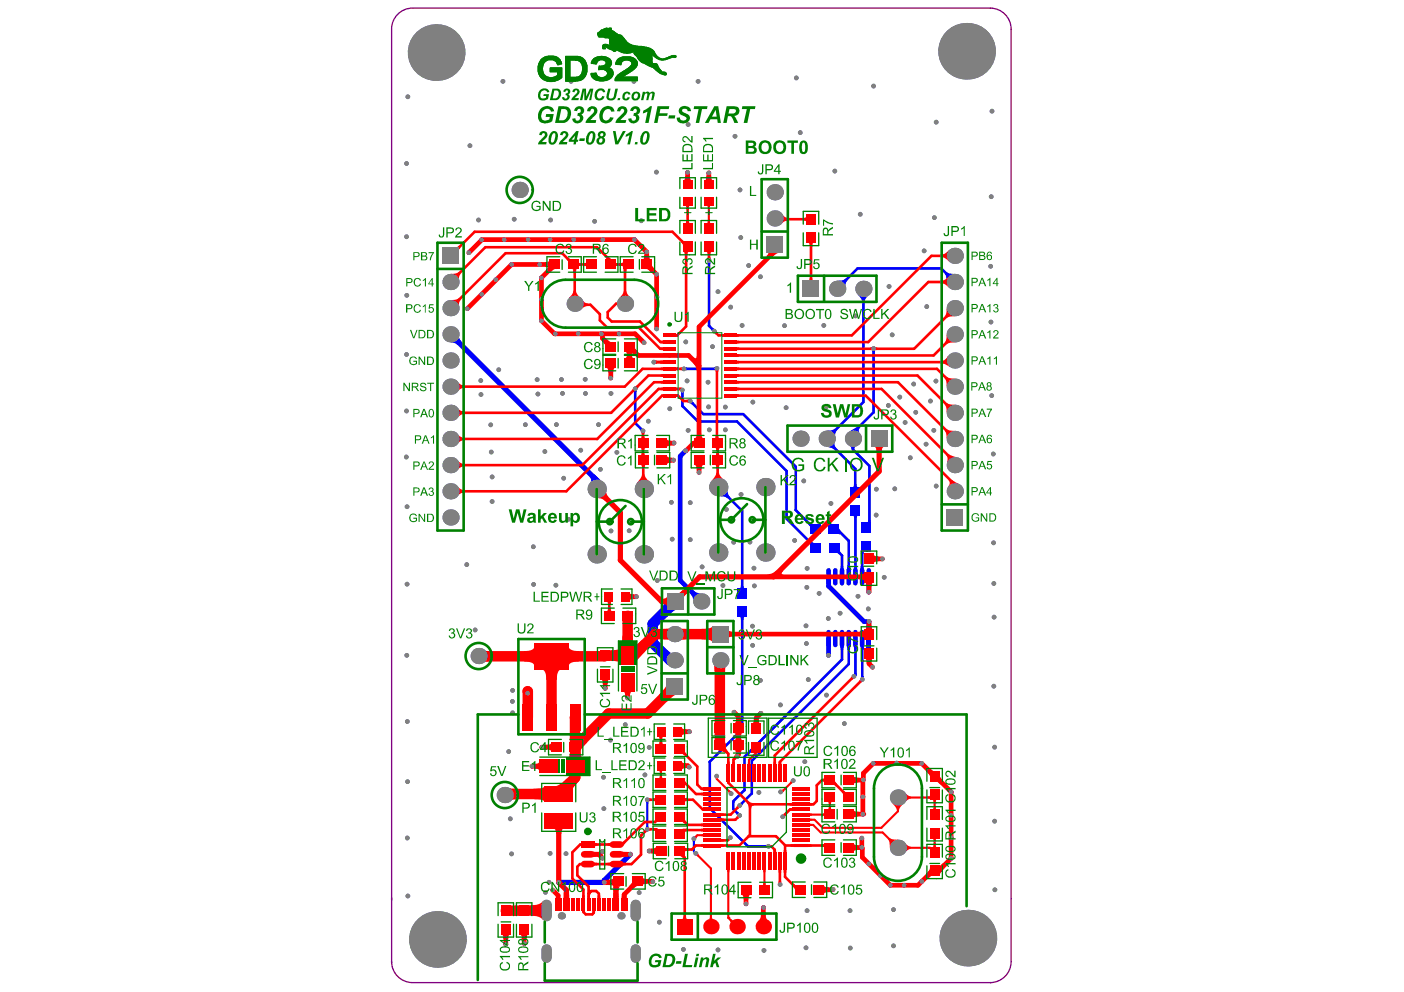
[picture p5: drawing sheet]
<svg xmlns="http://www.w3.org/2000/svg" width="297mm" height="210mm" viewBox="0 0 297 210" stroke-linecap="round" stroke-linejoin="round" font-family="sans-serif">
<path d="M82.9 203.4a4.4 4.4 0 0 0 4.4 4.5h122.5M82.9 203.8v-197.7a4.4 4.4 0 0 1 4.5-4.4h122.1a4.4 4.4 0 0 1 4.4 4.5v197.3a4.4 4.4 0 0 1-4.5 4.4" fill="none" stroke="#800080" stroke-width=".28"/>
<g fill="#00f">
<path d="M124.7 100.8l1-.5 1.6 1.6-2.5 .3a.85 .85 0 0 0-.1-1.4z"/>
<path d="M134 82.6h.7v.4h-.6z"/>
<path d="M136.6 169.6h.7l-.1 .4h-.5z"/>
<path d="M144 82.9h.7l-.1 .3h-.5z"/>
<path d="M146.5 177.8h.7l-.2 .4h-.4z"/>
<path d="M146 85.4l.5-.5 .2 .3-.4 .4z"/>
<path d="M150.9 77.8l.4-.1 .1 .7-.3-.1z"/>
<path d="M150.4 69.8l.4-.4 .3 .2-.5 .5z"/>
<path d="M149.7 55.4h.7l-.1 .4h-.6z"/>
<path d="M155.8 172.2l.4-.3 .3 .2-.5 .4z"/>
<path d="M156.5 169.9l.3-.2 .4 .4-.2 .3z"/>
<path d="M156.7 123.9h.6l.1 .4 .2 .2h-1.1l.2-.2z"/>
<path d="M177.7 136.7h.9l-.2 .7h-.5z"/>
<path d="M179.1 136.7h.9l-.2 .7h-.5z"/>
<path d="M177.9 119.7h.5l.2 .8h-.9z"/>
<path d="M179.3 119.7h.5l.2 .8h-.9z"/>
<path d="M176.7 116.9l.8-.7v.2l.4 .5-.4 .4-.5-.4z"/>
<path d="M182.2 143h.5l.1 .4h-.7z"/>
<path d="M181.9 136.7h1l-.2 .7-.5 .1z"/>
<path d="M182.1 119.7h.6l.2 .8h-1z"/>
<path d="M182.2 116.7h.7l-.2 .2v.4h-.6z"/>
<path d="M183.7 110.1h.5l.1 .5h-.9l.2-.1z"/>
<path d="M181.5 62.3h2.4l-.7 .9-.3 .6h-.5l-.2-.6z"/>
<path d="M199.9 57.9l.4-.4 .6 .4 1.1 .1-1.7 1.7-.1-1.1z"/>
<path d="M135.3 90.9l.4-.4 .3 .2-.5 .5z"/>
<path d="M136.7 174.7h.5l.1 .4h-.7z"/>
<path d="M146.1 125.7l.7-.7 .7 .4 .8 .1-1.7 1.7-.1-.8z"/>
<path d="M156.5 130.5h1.1l-.2 .2-.1 .4h-.6v-.4z"/>
<path d="M161.9 178.8l.3-.1v.7h-.3z"/>
<path d="M177.5 111.6l.4 .7v.8h-.4z"/>
<path d="M177.1 59.4l1.1-.1 .7-.3 .3 .4-.3 .6-.1 1.1z"/>
<path d="M95.3 72.5l1.7-1.7 .2 .8 .4 .6-.8 .8-.6-.4z"/>
<path d="M145.1 77.7l.3 .1v.5l-.3 .1z"/>
<path d="M180.7 142.3l.6 .1-.2 .6-.5-.4z"/>
<path d="M180.5 136.7h.9l-.1 .7h-.6z"/>
<path d="M180.7 119.7h.6l.1 .8h-.9z"/>
<path d="M171 114.8l.5-.4 .5 .4h.3l-.9 .8v-.3z"/>
<path d="M180.4 109.1h1.1l-.2 .2v.4h-.6l-.1-.4z"/>
<path d="M171 111l.4-.4 .5 .4h.3l-.8 .7v-.2z"/>
<path d="M180.7 102.5h.5l.1 .4 .2 .1h-1.1l.2-.1z"/>
<path d="M174.7 94.5l1.9-1.4v.2a1.65 1.65 0 0 0 .3 1.4l-.5 .4-.6-.3z"/>
<path d="M179.8 94.4h1.4l-.4 .3-.1 .4h-.5l-.1-.4z"/>
<path d="M184.5 74.1h.7l-.1 .3h-.6z"/>
<path d="M141.1 137.5l.9 .6-.8 2.3-1.6-1.3z"/>
<path d="M141.1 125.8l3.1 3.2-.3-.2-.8 .2-2 1.5-1.6-1.5 1.6-2 .2-.6z"/>
<path d="M152 105l1.9-1.9v.3a2.41 2.41 0 0 0 .4 1.7l-.4 .3a2.64 2.64 0 0 0-1.9-.4z"/>
<path d="M174.9 91.1l1.1-.1 .6-.3 .4 .4-.3 .6-.1 1.1z"/>
<path d="M179.7 91.3l1.7-1.1 .5 .3a1.07 1.07 0 0 0 0 1.4z"/>
</g>
<path d="M95.3 70.7l30.9 30.9v1.9M133.4 180.8l-5.5 5.5v.4h-9.7" fill="none" stroke="#00f" stroke-width="1.1"/>
<path d="M136.9 169.2v6.4M146.8 177.5v2.7l.4 .4" fill="none" stroke="#00f" stroke-width=".44"/>
<g fill="none" stroke="#00f" stroke-width=".55">
<path d="M150 55.1v13.9l1.1 1.1M202 59.7l-2.9-2.9h-17.7l-4.3 4.3M151.7 77.9l-.1 .1h-6.9M182.7 61.1v24l-7.8 7.7v.4l6 6v4.9M184.8 73.8v13.4l-3.9 4v1.2l-.4 .4v2.3l3.4 3.5v12.4l-.6 .7M134.4 82.3v7.2l1.6 1.7M144.4 82.5v3.4l3.2 3.3h8.3l10.5 10.5v10.1l6.1 6.1M146 84.9l2.8 2.7h8.4l11.2 11.1v9.2l4.1 4.1M152 103.1l5 5v17.4M176.4 112h.8l2.4 2.4v7.6M176.5 115.9l1.6 1.6v4.5M180.9 108.1l.1 13.9"/>
<path d="M183.3 115.6l-.9 .9v5.5M157 129.5v24.8l-6.8 6.9v9.8l8 8.1 4.4-.1M178.1 135.1v4.4l-20.6 20.6v7.1l-2.4 2.4v1.6l1.4 1.4M179.6 135.1v5.4l-20.5 20.5v6.9l-2.6 2.5M181 135.1v7.7l-.3 .3M182.4 135.1v8.7"/>
</g>
<path d="M145.1 95.4l-1.2 1.1v26.3l4.5 4.5M175.3 135.1v3.6M175.3 122v2l7.5 7.5h1.1l-.1 3.6M183.8 122v3.3" fill="none" stroke="#00f" stroke-width="1"/>
<path d="M142.8 127.3l-4.7 4.7v4l3.7 3.7h.9" fill="none" stroke="#00f" stroke-width="2.2"/>
<g fill="#808080">
<circle cx="175.8" cy="106.5" r=".5"/>
<circle cx="170" cy="101.8" r=".5"/>
<circle cx="168.1" cy="114.4" r=".5"/>
<circle cx="165.1" cy="149.2" r=".5"/>
<circle cx="171" cy="143.8" r=".5"/>
<circle cx="175.2" cy="130.9" r=".5"/>
<circle cx="170.5" cy="132.4" r=".5"/>
<circle cx="170.6" cy="136.2" r=".5"/>
<circle cx="159.2" cy="132.5" r=".5"/>
<circle cx="159.2" cy="136.5" r=".5"/>
<circle cx="173.3" cy="125.6" r=".5"/>
<circle cx="177.7" cy="129.8" r=".5"/>
<circle cx="159.5" cy="120.2" r=".5"/>
<circle cx="148.5" cy="120" r=".5"/>
<circle cx="153" cy="123.9" r=".5"/>
<circle cx="159.6" cy="124" r=".5"/>
<circle cx="170.7" cy="124.3" r=".5"/>
<circle cx="170.8" cy="120.3" r=".5"/>
<circle cx="186.7" cy="118.3" r=".5"/>
<circle cx="183.8" cy="125.3" r=".5"/>
<circle cx="189.3" cy="103.4" r=".5"/>
<circle cx="185.4" cy="109" r=".5"/>
<circle cx="185.4" cy="103.5" r=".5"/>
<circle cx="187.1" cy="122.2" r=".5"/>
<circle cx="183.7" cy="128.8" r=".5"/>
<circle cx="184.6" cy="141.2" r=".5"/>
<circle cx="183.9" cy="131.5" r=".5"/>
<circle cx="182.4" cy="143.8" r=".5"/>
<circle cx="181.5" cy="126.2" r=".5"/>
<circle cx="156.5" cy="170.4" r=".5"/>
<circle cx="156.5" cy="172.6" r=".5"/>
<circle cx="180.7" cy="143.1" r=".5"/>
<circle cx="111.1" cy="89.9" r=".5"/>
<circle cx="105.5" cy="78.2" r=".5"/>
<circle cx="170.3" cy="161.2" r=".5"/>
<circle cx="167.8" cy="165.2" r=".5"/>
<circle cx="145.1" cy="95.4" r=".5"/>
<circle cx="161" cy="150.9" r=".5"/>
<circle cx="155.3" cy="150.7" r=".5"/>
<circle cx="146.8" cy="177.5" r=".5"/>
<circle cx="149.9" cy="86.1" r=".5"/>
<circle cx="153.5" cy="86.1" r=".5"/>
<circle cx="144.4" cy="82.5" r=".5"/>
<circle cx="146" cy="84.9" r=".5"/>
<circle cx="151.7" cy="77.9" r=".5"/>
<circle cx="137.4" cy="158.2" r=".5"/>
<circle cx="136.4" cy="164" r=".5"/>
<circle cx="132.3" cy="153.3" r=".5"/>
<circle cx="117.6" cy="123.8" r=".5"/>
<circle cx="133.1" cy="112.3" r=".5"/>
<circle cx="112.9" cy="123.7" r=".5"/>
<circle cx="154.7" cy="167.9" r=".5"/>
<circle cx="156" cy="160.1" r=".5"/>
<circle cx="165.1" cy="167.6" r=".5"/>
<circle cx="209.9" cy="23.5" r=".5"/>
<circle cx="209.7" cy="41.6" r=".5"/>
<circle cx="209.6" cy="56.3" r=".5"/>
<circle cx="209.7" cy="68.1" r=".5"/>
<circle cx="209.8" cy="83.7" r=".5"/>
<circle cx="210.1" cy="96.1" r=".5"/>
<circle cx="210.2" cy="114.9" r=".5"/>
<circle cx="210.3" cy="130.6" r=".5"/>
<circle cx="210.3" cy="145.2" r=".5"/>
<circle cx="210.4" cy="158.1" r=".5"/>
<circle cx="210.4" cy="173.8" r=".5"/>
<circle cx="210.5" cy="188.3" r=".5"/>
<circle cx="99.4" cy="30.8" r=".5"/>
<circle cx="86.3" cy="189.6" r=".5"/>
<circle cx="86.2" cy="177.3" r=".5"/>
<circle cx="86.2" cy="165.4" r=".5"/>
<circle cx="86.2" cy="152.7" r=".5"/>
<circle cx="86.1" cy="138.7" r=".5"/>
<circle cx="112.8" cy="115.7" r=".5"/>
<circle cx="98.8" cy="119.5" r=".5"/>
<circle cx="86.1" cy="107.2" r=".5"/>
<circle cx="86" cy="96.7" r=".5"/>
<circle cx="86" cy="87" r=".5"/>
<circle cx="86.1" cy="62.5" r=".5"/>
<circle cx="156.6" cy="40.2" r=".5"/>
<circle cx="156.7" cy="50.3" r=".5"/>
<circle cx="160.9" cy="58.6" r=".5"/>
<circle cx="158.4" cy="56.2" r=".5"/>
<circle cx="154.6" cy="65" r=".5"/>
<circle cx="151.9" cy="61.7" r=".5"/>
<circle cx="116.5" cy="46.6" r=".5"/>
<circle cx="195.5" cy="53.1" r=".5"/>
<circle cx="188.1" cy="60.6" r=".5"/>
<circle cx="181" cy="66.8" r=".5"/>
<circle cx="174.3" cy="68.9" r=".5"/>
<circle cx="166" cy="68.9" r=".5"/>
<circle cx="157" cy="68.9" r=".5"/>
<circle cx="139" cy="122.8" r=".5"/>
<circle cx="129.3" cy="112.3" r=".5"/>
<circle cx="120.3" cy="109.9" r=".5"/>
<circle cx="129.2" cy="156.6" r=".5"/>
<circle cx="127.7" cy="164.5" r=".5"/>
<circle cx="127.8" cy="171.1" r=".5"/>
<circle cx="119.7" cy="180.6" r=".5"/>
<circle cx="116.4" cy="180.6" r=".5"/>
<circle cx="137.4" cy="180.1" r=".5"/>
<circle cx="108" cy="173.3" r=".5"/>
<circle cx="108.2" cy="180.7" r=".5"/>
<circle cx="107.6" cy="159" r=".5"/>
<circle cx="178.6" cy="153.1" r=".5"/>
<circle cx="175.3" cy="138.7" r=".5"/>
<circle cx="189" cy="200.1" r=".5"/>
<circle cx="179.9" cy="200.6" r=".5"/>
<circle cx="189" cy="192.5" r=".5"/>
<circle cx="179.8" cy="192.7" r=".5"/>
<circle cx="170.7" cy="192.7" r=".5"/>
<circle cx="170.5" cy="200.6" r=".5"/>
<circle cx="161.6" cy="201.1" r=".5"/>
<circle cx="151.9" cy="201" r=".5"/>
<circle cx="144.6" cy="200.9" r=".5"/>
<circle cx="139.5" cy="195.1" r=".5"/>
<circle cx="160.9" cy="144" r=".5"/>
<circle cx="210.3" cy="123.5" r=".5"/>
<circle cx="174.9" cy="147.1" r=".5"/>
<circle cx="198.1" cy="102.8" r=".5"/>
<circle cx="192.6" cy="96.9" r=".5"/>
<circle cx="174.8" cy="86.1" r=".5"/>
<circle cx="166.3" cy="86.3" r=".5"/>
<circle cx="159.3" cy="85.1" r=".5"/>
<circle cx="137.2" cy="89.1" r=".5"/>
<circle cx="130.5" cy="95.7" r=".5"/>
<circle cx="127" cy="99.3" r=".5"/>
<circle cx="104.1" cy="106.1" r=".5"/>
<circle cx="119.3" cy="101.2" r=".5"/>
<circle cx="104.1" cy="100.9" r=".5"/>
<circle cx="103.9" cy="95.7" r=".5"/>
<circle cx="115.3" cy="95.5" r=".5"/>
<circle cx="122.9" cy="95.3" r=".5"/>
<circle cx="126.6" cy="89.8" r=".5"/>
<circle cx="117.7" cy="89.8" r=".5"/>
<circle cx="103.8" cy="89.9" r=".5"/>
<circle cx="146" cy="114.2" r=".5"/>
<circle cx="142.2" cy="114.1" r=".5"/>
<circle cx="146" cy="106.4" r=".5"/>
<circle cx="142" cy="106.3" r=".5"/>
<circle cx="155.2" cy="114.7" r=".5"/>
<circle cx="158.7" cy="114.7" r=".5"/>
<circle cx="153.7" cy="107.8" r=".5"/>
<circle cx="156.8" cy="104.6" r=".5"/>
<circle cx="153.5" cy="91" r=".5"/>
<circle cx="150.1" cy="91" r=".5"/>
<circle cx="145.6" cy="91.1" r=".5"/>
<circle cx="141.7" cy="86.5" r=".5"/>
<circle cx="198" cy="80.6" r=".5"/>
<circle cx="196.8" cy="84.9" r=".5"/>
<circle cx="193.3" cy="81.3" r=".5"/>
<circle cx="197.6" cy="91.1" r=".5"/>
<circle cx="193.7" cy="87.2" r=".5"/>
<circle cx="190.4" cy="84" r=".5"/>
<circle cx="195.9" cy="94" r=".5"/>
<circle cx="191.5" cy="89.4" r=".5"/>
<circle cx="187.9" cy="85.8" r=".5"/>
<circle cx="145.1" cy="72.3" r=".5"/>
<circle cx="145.4" cy="80.6" r=".5"/>
<circle cx="149.8" cy="80.9" r=".5"/>
<circle cx="150.7" cy="73.3" r=".5"/>
<circle cx="188.8" cy="70.9" r=".5"/>
<circle cx="196.1" cy="64.9" r=".5"/>
<circle cx="150" cy="36.6" r=".5"/>
<circle cx="145.5" cy="36.5" r=".5"/>
<circle cx="118.8" cy="80.3" r=".5"/>
<circle cx="113.6" cy="80.3" r=".5"/>
<circle cx="101.7" cy="80.5" r=".5"/>
<circle cx="101.8" cy="83.5" r=".5"/>
<circle cx="113.8" cy="83.4" r=".5"/>
<circle cx="119" cy="83.2" r=".5"/>
<circle cx="123.8" cy="80.3" r=".5"/>
<circle cx="123.9" cy="83.3" r=".5"/>
<circle cx="129.3" cy="83.3" r=".5"/>
<circle cx="129.2" cy="80" r=".5"/>
<circle cx="114.6" cy="63.3" r=".5"/>
<circle cx="114.6" cy="67.9" r=".5"/>
<circle cx="117.5" cy="70.6" r=".5"/>
<circle cx="122.3" cy="70.6" r=".5"/>
<circle cx="127.2" cy="70.6" r=".5"/>
<circle cx="131" cy="70.6" r=".5"/>
<circle cx="139" cy="62.9" r=".5"/>
<circle cx="138.9" cy="58.1" r=".5"/>
<circle cx="136.8" cy="53.3" r=".5"/>
<circle cx="134.2" cy="50.7" r=".5"/>
<circle cx="127.5" cy="50.7" r=".5"/>
<circle cx="121.4" cy="50.7" r=".5"/>
<circle cx="116.4" cy="50.7" r=".5"/>
<circle cx="111.7" cy="50.7" r=".5"/>
<circle cx="106.7" cy="50.7" r=".5"/>
<circle cx="101.9" cy="50.8" r=".5"/>
<circle cx="114.6" cy="58.8" r=".5"/>
<circle cx="114.2" cy="56" r=".5"/>
<circle cx="108.2" cy="56" r=".5"/>
<circle cx="104.9" cy="59.2" r=".5"/>
<circle cx="101.9" cy="62.3" r=".5"/>
<circle cx="98.9" cy="65.3" r=".5"/>
<circle cx="99.2" cy="53.5" r=".5"/>
<circle cx="138.9" cy="69.6" r=".5"/>
<circle cx="136.2" cy="72.5" r=".5"/>
<circle cx="138.3" cy="76.6" r=".5"/>
<circle cx="147.9" cy="100" r=".5"/>
<circle cx="142.5" cy="97.4" r=".5"/>
<circle cx="142.6" cy="93.7" r=".5"/>
<circle cx="201.2" cy="172.5" r=".5"/>
<circle cx="201.2" cy="177.2" r=".5"/>
<circle cx="201.2" cy="167.6" r=".5"/>
<circle cx="201.2" cy="181.6" r=".5"/>
<circle cx="195" cy="161.5" r=".5"/>
<circle cx="189.7" cy="161.5" r=".5"/>
<circle cx="184.8" cy="161.5" r=".5"/>
<circle cx="182.6" cy="168.6" r=".5"/>
<circle cx="183.8" cy="182.8" r=".5"/>
<circle cx="186.3" cy="185.3" r=".5"/>
<circle cx="188.4" cy="187.3" r=".5"/>
<circle cx="191.3" cy="187.3" r=".5"/>
<circle cx="195" cy="186.5" r=".5"/>
<circle cx="182.3" cy="177.4" r=".5"/>
<circle cx="182.7" cy="165" r=".5"/>
<circle cx="182.6" cy="172.3" r=".5"/>
<circle cx="182.3" cy="179.3" r=".5"/>
<circle cx="176.2" cy="188.2" r=".5"/>
<circle cx="165" cy="187.2" r=".5"/>
<circle cx="157.8" cy="191.2" r=".5"/>
<circle cx="161.5" cy="192" r=".5"/>
<circle cx="110.9" cy="199.7" r=".5"/>
<circle cx="107" cy="199.8" r=".5"/>
<circle cx="135.2" cy="188.9" r=".5"/>
<circle cx="116.1" cy="186.7" r=".5"/>
<circle cx="115.4" cy="188.8" r=".5"/>
<circle cx="116.9" cy="188.3" r=".5"/>
<circle cx="134.7" cy="126.3" r=".5"/>
<circle cx="132.8" cy="147.7" r=".5"/>
<circle cx="128" cy="145.6" r=".5"/>
<circle cx="145.9" cy="154.8" r=".5"/>
<circle cx="112.6" cy="162.1" r=".5"/>
<circle cx="114.6" cy="158.1" r=".5"/>
<circle cx="108.5" cy="150.8" r=".5"/>
<circle cx="108.4" cy="148.4" r=".5"/>
<circle cx="108.5" cy="146.1" r=".5"/>
<circle cx="111.6" cy="146.7" r=".5"/>
<circle cx="145.8" cy="162.3" r=".5"/>
<circle cx="162.6" cy="179.1" r=".5"/>
<circle cx="136" cy="91.2" r=".5"/>
<circle cx="134.4" cy="82.3" r=".5"/>
<circle cx="184.8" cy="73.7" r=".5"/>
<circle cx="151.1" cy="70.1" r=".5"/>
<circle cx="150" cy="55.1" r=".5"/>
<circle cx="144.7" cy="78" r=".5"/>
<circle cx="147.2" cy="180.6" r=".5"/>
<circle cx="136.9" cy="175.5" r=".5"/>
<circle cx="136.9" cy="169.2" r=".5"/>
<circle cx="127.5" cy="181.6" r=".5"/>
<circle cx="127.5" cy="180.2" r=".5"/>
<circle cx="133.4" cy="180.8" r=".5"/>
<circle cx="138.1" cy="186.5" r=".5"/>
<circle cx="127.9" cy="186.7" r=".5"/>
<circle cx="118.2" cy="186.7" r=".5"/>
<circle cx="138.9" cy="36.4" r=".5"/>
<circle cx="86.3" cy="20.5" r=".5"/>
<circle cx="86" cy="34.6" r=".5"/>
<circle cx="106.4" cy="17.2" r=".5"/>
<circle cx="120.8" cy="17.2" r=".5"/>
<circle cx="134.1" cy="17.2" r=".5"/>
<circle cx="147.7" cy="17.2" r=".5"/>
<circle cx="165.6" cy="172.8" r=".5"/>
<circle cx="151.6" cy="164.2" r=".5"/>
<circle cx="160.6" cy="167.7" r=".5"/>
<circle cx="154.5" cy="177.2" r=".5"/>
<circle cx="184.8" cy="18.2" r=".5"/>
<circle cx="198.1" cy="25.8" r=".5"/>
<circle cx="168.5" cy="16.5" r=".5"/>
<circle cx="182" cy="45.3" r=".5"/>
<circle cx="169.3" cy="28.1" r=".5"/>
<circle cx="176.6" cy="36.2" r=".5"/>
<circle cx="86" cy="75" r=".5"/>
<circle cx="86.1" cy="123.6" r=".5"/>
<circle cx="101.3" cy="46.6" r=".5"/>
<circle cx="155.5" cy="28.8" r=".5"/>
<circle cx="108.8" cy="46.4" r=".5"/>
<circle cx="145.6" cy="26.3" r=".5"/>
<circle cx="125.8" cy="46.8" r=".5"/>
<circle cx="100.5" cy="133.3" r=".5"/>
<circle cx="135.7" cy="46.7" r=".5"/>
<circle cx="197.7" cy="46.1" r=".5"/>
<circle cx="86" cy="50.1" r=".5"/>
<circle cx="169.4" cy="92.8" r="1.72"/>
</g>
<path d="M115.6 200.9v1.7M134.5 200.9v1.7" fill="none" stroke="#808080" stroke-width="2.2"/>
<g fill="#808080">
<circle cx="142.7" cy="139.7" r="1.72"/>
<circle cx="142.7" cy="134.2" r="1.72"/>
<circle cx="182.7" cy="61.1" r="1.72"/>
</g>
<g fill="#808080">
<path d="M141 143.5h3.5v3.5h-3.5z" fill-rule="evenodd"/>
<path d="M141.1 125.5h3.4v3.5h-3.4z" fill-rule="evenodd"/>
</g>
<path d="M115.6 191.5v2.4M134.5 191.5v2.4" fill="none" stroke="#808080" stroke-width="2.2"/>
<g fill="#808080">
<circle cx="95.3" cy="92.9" r="1.72"/>
<circle cx="95.3" cy="70.7" r="1.72"/>
<circle cx="106.8" cy="168.2" r="1.72"/>
<circle cx="110" cy="40.2" r="1.72"/>
<circle cx="118.8" cy="193.8" r=".76"/>
<circle cx="131.4" cy="193.8" r=".76"/>
<circle cx="180.5" cy="92.8" r="1.72"/>
<circle cx="174.9" cy="92.8" r="1.72"/>
<circle cx="202" cy="92.9" r="1.72"/>
<circle cx="202" cy="70.7" r="1.72"/>
<circle cx="95.3" cy="109.5" r="1.72"/>
<circle cx="95.3" cy="104" r="1.72"/>
<circle cx="95.3" cy="98.4" r="1.72"/>
<circle cx="95.3" cy="87.3" r="1.72"/>
<circle cx="95.3" cy="81.8" r="1.72"/>
<circle cx="95.3" cy="76.3" r="1.72"/>
<circle cx="95.3" cy="59.7" r="1.72"/>
<circle cx="126.2" cy="117.3" r="1.94"/>
<circle cx="121.6" cy="64.3" r="1.72"/>
<circle cx="148.4" cy="127.3" r="1.72"/>
<circle cx="161.9" cy="116.9" r="1.94"/>
<circle cx="163.9" cy="46.2" r="1.72"/>
<circle cx="163.9" cy="40.7" r="1.72"/>
<circle cx="177.1" cy="61.1" r="1.72"/>
<circle cx="190" cy="179.4" r="1.72"/>
<circle cx="190" cy="168.8" r="1.72"/>
<circle cx="202" cy="104" r="1.72"/>
<circle cx="202" cy="87.3" r="1.72"/>
<circle cx="202" cy="98.4" r="1.72"/>
<circle cx="202" cy="76.3" r="1.72"/>
<circle cx="202" cy="81.8" r="1.72"/>
<circle cx="202" cy="54.1" r="1.72"/>
<circle cx="202" cy="59.7" r="1.72"/>
<circle cx="95.3" cy="65.2" r="1.72"/>
<circle cx="92.3" cy="11.1" r="6"/>
<circle cx="101.3" cy="138.8" r="1.72"/>
<circle cx="126.2" cy="103.5" r="1.94"/>
<circle cx="161.9" cy="103.1" r="1.94"/>
<circle cx="202" cy="65.2" r="1.72"/>
<circle cx="92.6" cy="198.8" r="6"/>
<circle cx="136.2" cy="117.3" r="1.94"/>
<circle cx="132.2" cy="64.3" r="1.72"/>
<circle cx="204.8" cy="198.5" r="6"/>
<circle cx="152.4" cy="139.7" r="1.72"/>
<circle cx="152" cy="116.9" r="1.94"/>
<circle cx="136.2" cy="103.5" r="1.94"/>
<circle cx="152" cy="103.1" r="1.94"/>
<circle cx="204.5" cy="10.8" r="6"/>
</g>
<g fill="#808080">
<path d="M93.6 52.4h3.4v3.5h-3.4z" fill-rule="evenodd"/>
<path d="M162.2 50h3.4v3.5h-3.4z" fill-rule="evenodd"/>
<path d="M169.9 59.4h3.4v3.4h-3.4z" fill-rule="evenodd"/>
<path d="M200.3 107.8h3.4v3.4h-3.4z" fill-rule="evenodd"/>
<path d="M184.3 91.1h3.4v3.4h-3.4z" fill-rule="evenodd"/>
<path d="M150.7 132.5h3.4v3.4h-3.4z" fill-rule="evenodd"/>
</g>
<g fill="#00f">
<path d="M182.2 114.5h2.1v2.2h-2.1z" fill-rule="evenodd"/>
<path d="M156 124.4h2.1v2.2h-2.1z" fill-rule="evenodd"/>
<path d="M156 128.4h2.1v2.2h-2.1z" fill-rule="evenodd"/>
</g>
<path d="M175.3 120.7v2.7M175.3 133.8v2.7M178.1 120.7v2.7M178.1 133.8v2.7M179.6 120.7v2.7M179.6 133.8v2.7" fill="none" stroke="#00f" stroke-width=".98"/>
<path d="M183.3 133.3h1v3.7h-1z" fill-rule="evenodd" fill="#00f"/>
<path d="M182.4 120.7v2.7M182.4 133.8v2.7M183.8 120.7v2.7" fill="none" stroke="#00f" stroke-width=".98"/>
<g fill="#00f">
<path d="M182.2 110.6h2.1v2.2h-2.1z" fill-rule="evenodd"/>
<path d="M175.4 114.8h2.1v2.1h-2.1z" fill-rule="evenodd"/>
<path d="M171.4 114.8h2.2v2.1h-2.2z" fill-rule="evenodd"/>
</g>
<path d="M176.7 120.7v2.7M176.7 133.8v2.7M181 120.7v2.7M181 133.8v2.7" fill="none" stroke="#00f" stroke-width=".98"/>
<g fill="#00f">
<path d="M175.3 111h2.2v2.1h-2.2z" fill-rule="evenodd"/>
<path d="M171.4 111h2.2v2.1h-2.2z" fill-rule="evenodd"/>
<path d="M179.9 107h2.1v2.1h-2.1z" fill-rule="evenodd"/>
<path d="M179.9 103h2.1v2.2h-2.1z" fill-rule="evenodd"/>
</g>
<g fill="#f00">
<path d="M96.5 97.2l.9 .7 .6 .2v.6l-.6 .2-.9 .7z"/>
<path d="M96.5 91.7l.9 .7 .6 .2v.6l-.6 .2-.9 .7z"/>
<path d="M106 197.7h2a.77 .77 0 0 0-.5 1h-1v-.4a.57 .57 0 0 0-.5-.6z"/>
<path d="M107.9 166.9h1l.4 2.2-1.1 .2z"/>
<path d="M109.9 197.7h2a.77 .77 0 0 0-.5 1h-1v-.4a.57 .57 0 0 0-.5-.6z"/>
<path d="M116.3 55.6l1.5 1.4a.85 .85 0 0 0-1.1 .3l-.4 .4-.7-.7 .7-.8z"/>
<path d="M119.3 188.9h1.1l.1 1.1h-1.3z"/>
<path d="M121.3 61.5h.6l.2 .7 .7 .8h-2.4l.7-.8z"/>
<path d="M121 57h1.1l-.2 .1v.4h-.6l-.1-.4z"/>
<path d="M126.4 189.4h.6v.6h-.6z"/>
<path d="M124.2 189.4h.6v.6h-.6z"/>
<path d="M123.2 189.4h.5l.1 .6h-.7z"/>
<path d="M125.5 180.2l1.1 .1v1l-1.1 .1z"/>
<path d="M125.6 182.3l.1 .2 .6 .1v.5l-.6 .1-.1 .2z"/>
<path d="M125.8 178.1l.2 .3h.4v.6h-.4l-.2 .3z"/>
<path d="M129.8 188.9h1.1l.1 1.1h-1.3z"/>
<path d="M128.7 186.2h.2a.76 .76 0 0 0 .9-.6v1.9l-.3-.2h-.8z"/>
<path d="M128.5 182.6l.6-.1 .2-.2v1.1l-.2-.2-.6-.1z"/>
<path d="M128.5 178.4h.6l.2-.3v1.1l-.2-.2h-.6z"/>
<path d="M128.6 128.7h.6l.1 .4 .2 .2h-1.1l.2-.2z"/>
<path d="M128.4 127.3h1.1l-.2 .1-.1 .4h-.6v-.4z"/>
<path d="M128.2 77.9h2a.76 .76 0 0 0-.5 1h-1v-.4a.56 .56 0 0 0-.5-.6z"/>
<path d="M128.1 54.5l.6-.2 1 .6h-1.6l.2-.1z"/>
<path d="M133.8 186.2l1.4 1.3a.85 .85 0 0 0-1 .4l-.4 .3-.8-.6 .8-.9z"/>
<path d="M133.9 82.3l.5 .5-.3 .2-.4-.4z"/>
<path d="M132.2 74.4h2a.76 .76 0 0 0-.5 1h-1l-.1-.4a.56 .56 0 0 0-.4-.6z"/>
<path d="M132.7 74.8h1v.4a.57 .57 0 0 0 .5 .6h-2a.77 .77 0 0 0 .5-1z"/>
<path d="M137.3 175.1l.4 .1v.6h-.4z"/>
<path d="M138.2 175.2l.5 .2v.6l-.1-.2h-.4z"/>
<path d="M137.3 168.9h.3l.1 .6-.4 .1z"/>
<path d="M138.2 168.9h.4l.1-.2v1.1l-.1-.2-.4-.1z"/>
<path d="M139.6 164.2h.4l.3 .4h-.9z"/>
<path d="M139.4 163.1h.9l-.3 .4h-.4z"/>
<path d="M139.3 155.9h1.1l-.2 .1-.1 .4h-.6v-.4z"/>
<path d="M139.8 80.6l.5-.1v.7h-.5z"/>
<path d="M139.8 79.2l.5-.1v.7l-.5-.1z"/>
<path d="M139.8 77.8l.5-.1v.7l-.5-.1z"/>
<path d="M138.7 76.3h.3v.7h-.3z"/>
<path d="M139.7 76.3h.6v.7h-.6z"/>
<path d="M139.8 73.5l.5-.1v.7h-.5z"/>
<path d="M139.8 72.1l.5-.1v.7h-.5z"/>
<path d="M136.4 57l1.5-1.4a.8 .8 0 0 0 .3 1l.4 .4-.7 .7a1.5 1.5 0 0 0-1.4-.8z"/>
<path d="M143.7 181.1h1.2l.2 .2-.6 .2z"/>
<path d="M141.1 96.4a.77 .77 0 0 0 1 .5v1h-.4a.57 .57 0 0 0-.6 .5z"/>
<path d="M141.1 92.8a.77 .77 0 0 0 1 .5v1h-.4a.57 .57 0 0 0-.6 .5z"/>
<path d="M143.6 82l.6 .1-.3 .6-.3-.1z"/>
<path d="M142.9 83.4h.5v.6l-.5 .1z"/>
<path d="M144 77.8l.3-.1v.7l-.3-.1z"/>
<path d="M142.9 77.7l.6 .1v.5l-.6 .1z"/>
<path d="M142.9 70.6l.4 .1v.5l-.4 .1z"/>
<path d="M147.2 181.1l.5-.5 .2 .3-.3 .4z"/>
<path d="M146.8 177l.4-.2 .3 .3-.2 .4z"/>
<path d="M148.3 178.6h.6v.6h-.6z"/>
<path d="M148.4 176.5l.5-.1v.6l-.5-.1z"/>
<path d="M148.3 175.4l.6-.1v.7l-.6-.1z"/>
<path d="M148.3 174.3l.6-.1v.7l-.6-.1z"/>
<path d="M148.3 167.7h.6v.6h-.6z"/>
<path d="M148.4 166.6h.5v.6h-.5z"/>
<path d="M146.9 98.4h2a.77 .77 0 0 0-.5 1h-1v-.4a.57 .57 0 0 0-.5-.6z"/>
<path d="M147.4 91.7h1v.4a.56 .56 0 0 0 .5 .6h-2a.76 .76 0 0 0 .5-1z"/>
<path d="M145.3 84.6l.4-.1v.7l-.4-.1z"/>
<path d="M150.2 194h.4l.3 .5h-.9z"/>
<path d="M152.6 178.6h.5v.6h-.5z"/>
<path d="M152.6 177.5h.5v.6h-.5z"/>
<path d="M152.6 173.1l.5 .1v.5l-.5 .1z"/>
<path d="M152.6 172l.5 .1v.5l-.5 .1z"/>
<path d="M152.1 158.8l1.3-1.2 .2 .8 .4 .7-.4 .3-.6-.4z"/>
<path d="M152.5 158.7l.9-.7v.3l.4 .5-.5 .3-.5-.4z"/>
<path d="M151.1 140.9l2.4 .1-.1 1.1-2.2-.1z"/>
<path d="M151.6 100h.5v.1a2.78 2.78 0 0 0 1.1 1.5l-2.7 .2 .8-1z"/>
<path d="M151.3 98.4h1.1l-.2 .1-.1 .4h-.5l-.1-.4z"/>
<path d="M151.6 95.8h.5l.1 .4 .2 .1h-1.1l.2-.1z"/>
<path d="M151.4 92.2h.6v.4l.2 .1h-1.1l.2-.1z"/>
<path d="M151.3 78.3h.7v.4h-.6z"/>
<path d="M151.1 70.6l.5-.5 .2 .3-.4 .4z"/>
<path d="M152.7 70.7l.5-.1v.7l-.5-.1z"/>
<path d="M149.7 54.3h.6l.1 .4h-.7z"/>
<path d="M154.3 194.8l.3-.3 .5 .1-.6 .7z"/>
<path d="M156 172.6l.5 .4-.3 .3-.4-.4z"/>
<path d="M155.3 160l.6 .6-.5 .3-.4-.4z"/>
<path d="M155.5 160l.4 .6-.3 .1-.3-.5z"/>
<path d="M155.3 158.7h1.9l-.4 .3-.1 .7h-1l-.1-.7z"/>
<path d="M155.7 155.7h1v.3a.56 .56 0 0 0 .5 .7h-2a.76 .76 0 0 0 .5-1z"/>
<path d="M155.2 155.1h2a.77 .77 0 0 0-.5 1h-1v-.3a.57 .57 0 0 0-.5-.7z"/>
<path d="M155.8 83.4h.6v.6l-.6 .1z"/>
<path d="M155.8 80.5l.6 .1v.6h-.6z"/>
<path d="M155.8 79.1l.6 .1v.5l-.6 .1z"/>
<path d="M155.8 77.7l.6 .1v.5l-.6 .1z"/>
<path d="M155.8 76.3l.6 .1v.5l-.6 .1z"/>
<path d="M155.8 74.9h.6v.6l-.6 .1z"/>
<path d="M155.8 73.4l.6 .1v.6h-.6z"/>
<path d="M155.8 72l.6 .1v.6h-.6z"/>
<path d="M155.8 70.6l.6 .1v.5l-.6 .1z"/>
<path d="M161 193.5h1l.1 .8 .4 .5h-2l.4-.5z"/>
<path d="M161.4 184.1h.6l-.1 .5h-.4z"/>
<path d="M161.5 186.8h.4l.3 .5h-.9z"/>
<path d="M164.7 186.5l.6-.1 .1 .4h-.7z"/>
<path d="M165.8 184.1h.6v.6h-.6z"/>
<path d="M164.7 184.1h.6v.6h-.6z"/>
<path d="M165.8 179.9h.6v.5h-.6z"/>
<path d="M163.6 179.9h.6v.5h-.6z"/>
<path d="M165.6 172.3l.3-.2 .4 .4-.2 .3z"/>
<path d="M165.3 167.1l.4-.1 .2 .4-.3 .3z"/>
<path d="M171.1 178.6h.6v.6h-.6z"/>
<path d="M171.3 172l.5 .1v.5l-.5 .1z"/>
<path d="M171.3 173.1l.5 .1v.5l-.5 .1z"/>
<path d="M171.3 174.2l.5 .1v.5l-.5 .1z"/>
<path d="M174 172.1l.5-.2v.9l-.5-.2z"/>
<path d="M175.3 170.8h.5l.2 .4h-.9z"/>
<path d="M175.1 169.7h.9l-.2 .4h-.5z"/>
<path d="M173.9 164.8l.4-.1 .2-.2v1.1l-.2-.2-.4-.1z"/>
<path d="M178 167.6l.5-.4 .5 .4h.3l-.9 .8v-.3z"/>
<path d="M180.2 143.1l.5 .5-.3 .2-.4-.4z"/>
<path d="M183.4 132.2h1v.4a.57 .57 0 0 0 .4 .6h-1.9a.77 .77 0 0 0 .5-1z"/>
<path d="M182.9 123.3h1.9a.77 .77 0 0 0-.4 1h-1l-.1-.4a.57 .57 0 0 0-.4-.6z"/>
<path d="M191.2 167.5l.9 .8 .6 .2v.5l-.6 .2-.9 .8z"/>
<path d="M197.5 178.8h.5l.2 .4h-.9z"/>
<path d="M197.3 177.4h.9l-.2 .4h-.5z"/>
<path d="M197.5 170.8h.5l.2 .5h-.9z"/>
<path d="M196.3 168.5l.4-.2v.9l-.4-.2z"/>
<path d="M197.3 169.3h.9l-.2 .4h-.5z"/>
<path d="M196.7 162.5l.8 .7h.6l-1.4 1.4a.85 .85 0 0 0-.3-1l-.4-.4z"/>
<path d="M200.2 96.4l.5-.3 1.7 .7-2 1.1 .1-.9z"/>
<path d="M199.9 80.1l.4-.4 .6 .3 1.1 .1-1.7 1.7-.1-1.1z"/>
<path d="M200.3 70.8l1.7 1.7-1.1 .1-.6 .3-.4-.4 .3-.7z"/>
<path d="M200.3 65.2l1.7 1.7-1.1 .1-.6 .3-.4-.4 .3-.6z"/>
<path d="M199.3 53.9l.6-.3 .9-.7v2.4l-.9-.7-.6-.2z"/>
<path d="M96.5 102.8l.9 .6 .6 .3v.5l-.6 .3-.9 .7z"/>
<path d="M96.5 86.1l.9 .7 .6 .3v.5l-.6 .3-.9 .6z"/>
<path d="M96.5 80.6l.9 .7 .6 .2v.6l-.6 .2-.9 .7z"/>
<path d="M102.5 137.7l1.2 .1-.1 2.2-1.1 .1z"/>
<path d="M113.1 161.6h.3a.57 .57 0 0 0 .7-.5v2a.77 .77 0 0 0-1-.5z"/>
<path d="M115.6 157.6h.4a.57 .57 0 0 0 .6-.5v2a.77 .77 0 0 0-1-.5z"/>
<path d="M115.3 55.5l.4-.1a.57 .57 0 0 0 .6-.4v2a.77 .77 0 0 0-1-.5z"/>
<path d="M122.4 55.4l.1 .2 .4 .1v.5l-.4 .1-.1 .2z"/>
<path d="M119.8 54.9l.5-.4 .5 .4h.3l-.9 .8v-.3z"/>
<path d="M125.3 192.7h.6v.5h-.6z"/>
<path d="M123.1 192.7h.7l-.1 .3h-.5z"/>
<path d="M124.8 187.9v.4l.4 .5-.3 .4-.1 .6-.6-.7z"/>
<path d="M123.5 55.7l.4-.1 .2-.2v1.1l-.2-.2-.4-.1z"/>
<path d="M129.8 187.5h1.6a.85 .85 0 0 0-.5 1.1h-1.1z"/>
<path d="M131.3 55.7l.4-.1 .1-.2v1.1l-.1-.2-.4-.1z"/>
<path d="M130.1 55.4l.2 .2 .4 .1v.5l-.4 .1-.2 .2z"/>
<path d="M133.1 125.3a.77 .77 0 0 0 1 .5v1h-.4a.57 .57 0 0 0-.6 .5z"/>
<path d="M134.4 81.8l.3-.2 .4 .3-.2 .4z"/>
<path d="M132.8 74.4l1.4-1.4a.8 .8 0 0 0 .4 1l.3 .4-.7 .7a1.49 1.49 0 0 0-1.3-.8z"/>
<path d="M137.8 179.6h.4a.57 .57 0 0 0 .6-.5v2a.77 .77 0 0 0-1-.5z"/>
<path d="M139.5 156.8h.6l.1 .5 .2 .1h-1.1l.2-.1z"/>
<path d="M139.8 82l.5-.1v.7h-.5z"/>
<path d="M144 133l1.1 .1v2.2l-1.1 .1z"/>
<path d="M142.9 81.9l.6 .1v.6h-.6z"/>
<path d="M144.4 50.8l.5 .4h.3l-.7 .8-.1-.3-.3-.5z"/>
<path d="M146.7 75.5a.39 .39 0 0 0 .5 .3 .39 .39 0 0 0 .2-.6l1 2.2-1 1.2-.2-.9-.5-.8z"/>
<path d="M151.3 94.8h1.1l-.2 .1-.1 .5h-.5l-.1-.5z"/>
<path d="M156 170.4l.5 .5-.3 .2-.4-.3z"/>
<path d="M154.9 161.1h.6v.6h-.6z"/>
<path d="M155.7 152.1h1v.3a.56 .56 0 0 0 .5 .7h-2a.76 .76 0 0 0 .5-1z"/>
<path d="M154.1 133.2a.77 .77 0 0 0 1 .5v1h-.3a.57 .57 0 0 0-.7 .5z"/>
<path d="M155.8 81.9l.6 .1v.6h-.6z"/>
<path d="M159.5 152.1h1v.4a.57 .57 0 0 0 .5 .6h-2a.77 .77 0 0 0 .5-1z"/>
<path d="M163.6 161.1h.6v.6h-.6z"/>
<path d="M164.7 161.2h.6v.5h-.6z"/>
<path d="M165.2 45.1l.2 .2a1.78 1.78 0 0 0 1.3 .8l-.1 .6-.7 .2-.9 .6z"/>
<path d="M167.8 186.9l.4 .3v1.3l-.4-.8z"/>
<path d="M170 46.1l.4-.1 .2-.2v1.1l-.2-.2h-.4z"/>
<path d="M174.3 187.3a.77 .77 0 0 0 1 .5v1h-.3a.57 .57 0 0 0-.7 .5z"/>
<path d="M173.9 178.6h.4l.2-.2v1.1l-.2-.2-.4-.1z"/>
<path d="M181.9 143.8l.6 .5-.3 .2-.5-.4z"/>
<path d="M182.9 139.3h1.9a.77 .77 0 0 0-.4 1h-1l-.1-.4a.57 .57 0 0 0-.4-.6z"/>
<path d="M181.8 133.7h.4a.56 .56 0 0 0 .6-.5v2a.77 .77 0 0 0-1-.5z"/>
<path d="M181.8 121.6l.8-.2 .2-.3v2a.76 .76 0 0 0-1-.5z"/>
<path d="M191.2 178.2l.9 .7 .6 .3v.4l-.6 .3-.9 .7z"/>
<path d="M196.7 183.4l.9 1.9a.65 .65 0 0 0-1 .3l-.4 .4-.2-1.2a1.49 1.49 0 0 0 .7-1.4z"/>
<path d="M196.3 179.2h.4v.6l-.4-.2z"/>
<path d="M198.8 183.2l.7-.5 .3 1-.8 1-.2 .6z"/>
<path d="M199.9 91.2l.4-.4 .6 .3 1.1 .1-1.7 1.7-.1-1.1z"/>
<path d="M199.9 85.6l.4-.4 .6 .3 1.1 .1-1.7 1.7-.1-1z"/>
<path d="M199.3 76.4l.6-.3 .7-.7 .4 2.3-1.6-.8z"/>
<path d="M199.3 59.4l.6-.2 .9-.7v2.4l-.9-.7-.6-.3z"/>
<path d="M110.9 137.8a2.04 2.04 0 0 0 2.2-.9v-.2v4.4a1.26 1.26 0 0 0-1.4-1.1h-.8z"/>
<path d="M120.3 136.7a1.25 1.25 0 0 0 1.4 1l.8 .1v2.2a2.03 2.03 0 0 0-2.2 .9v.2z"/>
<path d="M129.2 137.6a2.03 2.03 0 0 0 2.2-.7v-.1v3.9a1.21 1.21 0 0 0-1.4-.8l-.8-.1z"/>
<path d="M95.3 58l1.1-.1 .7-.4 .3 .4-.3 .7-.1 1.1z"/>
<path d="M96.2 52.4h.3l.5-.4 .4 .4-.4 .5v.3z"/>
<path d="M112.9 166.9l1.7-.1 .4-.2 .2-.3v3.4a1.29 1.29 0 0 0-1.5-.6h-.8z"/>
<path d="M131.6 189.3h.9l.2 .7h-1.3z"/>
<path d="M131.6 180.2l1.1 .1v1l-1.1 .1z"/>
<path d="M131.7 182.3l.2 .2 .5 .1v.5l-.5 .1-.2 .2z"/>
<path d="M117.1 175.3h2.2a.85 .85 0 0 0-.5 1.2h-1.1l-.1-.3a.76 .76 0 0 0-.5-.9z"/>
<path d="M131.5 178.1h.2l.4-.3 .2 .6-.5 .7z"/>
<path d="M120.6 158.5h2.2a2.03 2.03 0 0 0 .7 2.2h.2h-4a1.21 1.21 0 0 0 .9-1.4z"/>
<path d="M131.8 146.3h2a.77 .77 0 0 0-.5 1h-1v-.3a.57 .57 0 0 0-.5-.7z"/>
<path d="M132 61.5h.5l.2 .7 .7 .8h-2.4l.7-.8z"/>
<path d="M131.8 57h1l-.2 .1-.1 .4h-.5z"/>
<path d="M144.6 193.9h.5l.1 .4 .2 .1h-1.1l.2-.1z"/>
<path d="M135.9 185.5a.77 .77 0 0 0 1 .5v1h-.3a.57 .57 0 0 0-.7 .5z"/>
<path d="M136.4 175.5l.5 .5-.3 .2-.4-.4z"/>
<path d="M144.8 175.4h.6v.5l-.4 .1-.2 .2z"/>
<path d="M144 173.8l.8-.7v.3l.4 .5-.4 .3-.5-.4z"/>
<path d="M144.8 168.7l.2 .2h.4v.6l-.4 .1-.2 .2z"/>
<path d="M144 159.4l.8-.7v.3l.4 .5-.4 .3-.5-.3z"/>
<path d="M144.2 153.8a.77 .77 0 0 0 1 .5v1h-.3a.57 .57 0 0 0-.7 .5z"/>
<path d="M135.8 100.4h.6v.1a2.78 2.78 0 0 0 1.1 1.5l-2.7 .2 .8-1.1z"/>
<path d="M135.5 98.4h1.1l-.2 .1v.4h-.6l-.1-.4z"/>
<path d="M135.8 95.8h.5l.1 .4 .2 .1h-1.1l.2-.1z"/>
<path d="M135.7 91.5h.7l-.1 .4h-.5z"/>
<path d="M135.8 92.2h.5l.1 .4 .2 .1h-1.1l.2-.1z"/>
<path d="M136.3 53.9h1v.4a.56 .56 0 0 0 .5 .6h-2a.76 .76 0 0 0 .5-1z"/>
<path d="M149.4 53.3h1.2l-.2 .2-.1 .4h-.6v-.4z"/>
<path d="M144.6 53.3h1.1l-.2 .2-.1 .4h-.5l-.1-.4z"/>
<path d="M149.7 46.8h.5l.2 .4h-.9z"/>
<path d="M145.2 46.7h.6v.4l.2 .1h-1.1l.2-.1z"/>
<path d="M149.5 43.4h.9l-.2 .5h-.5z"/>
<path d="M144.9 43.4h1.1l-.2 .2v.4h-.6l-.1-.4z"/>
<path d="M156.8 189.3h2a.76 .76 0 0 0-.5 1h-1v-.3a.56 .56 0 0 0-.5-.7z"/>
<path d="M153.8 184.1h.6l-.1 .5h-.4z"/>
<path d="M154 177.3l.5 .4-.3 .2-.4-.3z"/>
<path d="M167.2 178.6h.6v.6h-.6z"/>
<path d="M167.1 171h.5v.6h-.5z"/>
<path d="M154 167.5l.4-.3 .3 .2-.5 .5z"/>
<path d="M167.1 169.9h.5v.6h-.5z"/>
<path d="M167.3 165.2l.5 .5-.4 .2-.3-.4z"/>
<path d="M153.1 133.3l.6 .3 .8 .1v1l-.8 .1-.6 .3z"/>
<path d="M162.2 53.5h2.8a2.68 2.68 0 0 0-1.7 1l-1.1-.3a.36 .36 0 0 0 .3-.3 .36 .36 0 0 0-.2-.4z"/>
<path d="M180.6 171.3a.77 .77 0 0 0 1 .5v1h-.4a.57 .57 0 0 0-.6 .5z"/>
<path d="M171.3 169.9h.6v.6h-.6z"/>
<path d="M180.6 164.1a.77 .77 0 0 0 1 .5v1h-.4a.57 .57 0 0 0-.6 .5z"/>
<path d="M184.1 73.5l.3-.1 .7 .7h.4l.1-.6-.4-.1-.7 .7h-.3z"/>
<path d="M171.3 58.8h.6v.5l.2 .1h-1.1l.2-.1z"/>
<path d="M171 51.4h1.1l-.2 .1v.5h-.6l-.1-.5z"/>
<path d="M187.9 177.6l.3-.3 .6 .3 1.2 .1-1.7 1.7-.1-1.2z"/>
<path d="M198.8 163.7a1.36 1.36 0 0 0 .7 1.4l-.5 1-.9-.8-.5 .1z"/>
<path d="M200.7 101.6l.7-.1 1.5 1-2.3 .4a.93 .93 0 0 0 .1-1.3z"/>
<path d="M95.3 63.5l1.1-.1 .7-.3 .3 .4-.3 .6-.1 1.1z"/>
<path d="M112.3 191.6a3.1 3.1 0 0 0 2.6-.9v3.9a3.1 3.1 0 0 0-2.6-.8z"/>
<path d="M116.8 166.3a2.83 2.83 0 0 0 2.7-1.2l.4-.3 2.6 .5-1.1 1.2-.5 .9a.51 .51 0 0 0 .4 .7z"/>
<path d="M120.6 157.1a4.2 4.2 0 0 0 2.1-1.6l1.6 1.5-1.2 1.3-.4 .8z"/>
<path d="M127 143.7h2a.77 .77 0 0 0-.5 1h-1v-.3a.57 .57 0 0 0-.5-.7z"/>
<path d="M126.3 105.4l1.9-1.9 .1 1 .5 .7-.8 .8-.7-.5z"/>
<path d="M127.4 72.3l.8-.7a1.5 1.5 0 0 0 1.3 .8l-1.4 1.3a.8 .8 0 0 0-.3-1z"/>
<path d="M123 63.2l.1 .2a1.7 1.7 0 0 0 1.2 .8v.6l-.7 .2-.9 .6z"/>
<path d="M144.9 179.2l.1 .2 .5 .1v.5l-.5 .1-.1 .2z"/>
<path d="M144.2 161a.77 .77 0 0 0 1 .5v1h-.3a.57 .57 0 0 0-.7 .5z"/>
<path d="M141 143.8l3.2 3.2-.4-.2-.8 .2-2 1.5-1.5-1.5 1.5-2 .2-.6z"/>
<path d="M143 125.6a.92 .92 0 0 0 1.1-.4l.4-.4 .8 .8a1.64 1.64 0 0 0-.8 1.4z"/>
<path d="M140 126.7h.2a.76 .76 0 0 0 .9-.5v2.2a.85 .85 0 0 0-1.1-.6z"/>
<path d="M140.4 133.1l1.1-.1v2.4l-1.1-.1z"/>
<path d="M148.5 133.1l1.6-.2 .5-.2 .1-.2v3.4a1.27 1.27 0 0 0-1.4-.6h-.8z"/>
<path d="M135.5 94.8h1.1l-.2 .1-.1 .5h-.5l-.1-.5z"/>
<path d="M149.5 37.2h1v.4a.57 .57 0 0 0 .5 .6h-2a.77 .77 0 0 0 .5-1z"/>
<path d="M145 37.2h1v.4a.57 .57 0 0 0 .5 .6h-2a.77 .77 0 0 0 .5-1z"/>
<path d="M158 169.9l.4-.4 .9 .4 .2 .6-.4 .1-.2 .4-.5-.1-.1-.6z"/>
<path d="M153.8 161.1h.6v.6h-.6z"/>
<path d="M158.2 161.3h.5l.1 .4h-.7z"/>
<path d="M162.3 121.5l1-.2 .9-.6 1.5 .1a.39 .39 0 0 0-.3 .4 .39 .39 0 0 0 .4 .4h.1l-2.2 .5z"/>
<path d="M180.6 178.4a.77 .77 0 0 0 1 .5v.9l-.4 .1a.57 .57 0 0 0-.6 .4z"/>
<path d="M176.6 165l.1 .4 .3 .4-.1 .7-.5-.4h-.3z"/>
<path d="M184.9 117.3a.77 .77 0 0 0 1 .5v1h-.4a.57 .57 0 0 0-.6 .5z"/>
<path d="M184.9 94.5h2.2a.85 .85 0 0 0-.5 1.1h-1.2v-.2a.75 .75 0 0 0-.5-.9z"/>
<path d="M188.8 170h2.4l-.8 .8-.2 .7h-.4l-.3-.7z"/>
<path d="M134.2 136.8l1.6-1.4 .7 2.4-1.9 2.1-.4 .8z"/>
<path d="M114.5 141.6h4.4a1.26 1.26 0 0 0-1.1 1.5v.8h-2.2a2.03 2.03 0 0 0-.9-2.2z"/>
<path d="M131.7 134.5h2.2l.1 1.9 .2 .4h-2.8l.2-.6z"/>
</g>
<path d="M117.3 70.6h.2M129.2 79.9v.1M114.7 158.1h3M128 145.6h.1M107 199.8h.1M110.9 199.6v.1M118.1 189.5v1.8M124.4 180.8h2.5M133.4 180.8h.1" fill="none" stroke="#f00" stroke-width="1"/>
<path d="M111.6 146.2l.1 .1M107 168l-.2 .2" fill="none" stroke="#f00" stroke-width="2.2"/>
<path d="M121.3 56l.3 .2M129.1 56h.1M126.9 66.5v1.3M128.6 66v1.2l.8 .8M136 91.2v2.6M122.7 182.8l-.6 .6M123.4 193l.5 .5h1.4l.3-.3M124.5 189.1v2.2M126.7 189.1v2.2M135.6 180.8l-2 2" fill="none" stroke="#f00" stroke-width=".55"/>
<path d="M130.7 186.7l-.4 .4" fill="none" stroke="#f00" stroke-width="1.1"/>
<circle cx="133.2" cy="76.8" r=".33" fill="#f00"/>
<g fill="none" stroke="#f00" stroke-width=".55">
<path d="M132.9 56l-.7 .6M150 52.3v2.8M141.6 78h3.1M141.6 71h1.7M151.1 70.1l.9 .9M141.6 82.3h2.5l.3 .2M141.6 83.7h1.8l1.2 1.2M151.7 93.4l.1 .4M151.8 102.9l.2 .2M139.9 154.8l-.1 .1M136.9 175.5h2l.9 .9M139.8 172.8l-1.2 1.1"/>
<path d="M139.8 169.2h-2.9M143.8 165.6h1.1M144.1 179.8l-.3 .3v.4l1.1 1M144.5 175.6l-.7 .8M155.8 160.1l-.6 .6M156.5 172.6l-.9 .9"/>
</g>
<path d="M142.5 97.4h.1M142.6 93.7l-.1 .1M146.7 93.8h1.2M156.2 159.7l-.4 .4M137.4 180.1h2.5M138 186.5h.1" fill="none" stroke="#f00" stroke-width="1"/>
<path d="M139.9 162l-.1 3.6M147.5 176.7l-.7 .8M151.6 164.2v.6M154.7 167.8v.1" fill="none" stroke="#f00" stroke-width=".44"/>
<circle cx="156.2" cy="154.1" r=".5" fill="#f00"/>
<path d="M163.9 51.8v1.4M155.3 150.7l.9 .9M161 150.9l-1 1M161.5 192v.1" fill="none" stroke="#f00" stroke-width="1"/>
<path d="M160 158.1v1.2M165.1 167.6h.3M175.6 172.3l-.1 .1" fill="none" stroke="#f00" stroke-width=".44"/>
<path d="M163.9 179.8v2.5M164.2 176.9l1.9 2M172.8 169.5l-.7 .7M173.9 165.1h2M165 187.1v.1" fill="none" stroke="#f00" stroke-width=".55"/>
<circle cx="182.6" cy="172.3" r=".5" fill="#f00"/>
<path d="M183.9 131.5v2.8l-.1-.1M183.9 125.2l-.1 .1M182.5 165.1h.1M182.7 163.6v1.4" fill="none" stroke="#f00" stroke-width="1"/>
<circle cx="197.7" cy="176.3" r=".22" fill="#f00"/>
<path d="M197.7 168.2l-.5 .6" fill="none" stroke="#f00" stroke-width=".44"/>
<g fill="none" stroke="#f00" stroke-width=".55">
<path d="M95.3 59.7l.4 .4M118.9 53.6l2.4 2.4M121.6 56.2v8.3M129.1 55.1v.9M132.2 56.6v7.7M145.5 42.6v5.7M130.3 64.3l-1.7 1.7M135.9 78l-3.7 3.8M202 76.3l-.3 .3M136 93.8v3.5M202 97.8v.6M128.7 126.3l.2 .1v3.9"/>
<path d="M122.7 178.7l-1.6 1.6v5.6M135.6 176.8v4M146.6 169.2l2.1 2.1M147.2 178.9l-.8 .9M147.5 162.2v3.8l.9 .9M122.1 183.4v1.8M123.4 191.3v1.7M124.5 187.6v1.5l.6-.6h1l.6 .6M125.6 191.3v1.9"/>
</g>
<path d="M129.2 76.8v3.1M135 75.2l-1.8-1.9v3.5M147.9 69.2v8.2M147.9 97.4v2.6M128 142.6v3M132.8 144.4v3.3M107 196.6v3.2M110.9 196.6v3M116.9 188.3l1.2 1.2" fill="none" stroke="#f00" stroke-width="1"/>
<path d="M116.7 138.9v12.8M111.7 146.3v5.4M121.6 158.1l.1 6.4M121.7 151.7l-.1 .1M110.9 192.7h.1" fill="none" stroke="#f00" stroke-width="2.2"/>
<path d="M131.2 108.5v10" fill="none" stroke="#f00" stroke-width="1.1"/>
<circle cx="152.3" cy="157.7" r="1.11" fill="#f00"/>
<g fill="none" stroke="#f00" stroke-width="1">
<path d="M136.8 56l2.1 2.1v11.5M117.5 70.6h13.5M127.5 70.6v1M135 75.2h10.7M147.9 77.4v16.4M140 93.8h2.5M140 97.4h2.5M152.4 139.7l-.1 .1M183.7 122.1l.2 .1v3M183.9 138.2v2.2M114.7 158.1h-.1M143.4 154.8h2.5"/>
<path d="M156.2 151.6v8.1M160 151.9v2.3M182.3 179.4l.1 .1v1.9M182.3 177.4v1.9M182.6 165.1v7.2M195 161.5l2.7 2.8M201.2 167.6v14M126.7 180.8l.8 .8M127.5 181.6h.1M127.5 180.2l-.6 .6M130.5 180.8h2.9M132.1 189.3v2"/>
<path d="M134.8 186.5h3.2M157.8 188.3v2.9M161.5 192.1v4M197.7 184.3h-.4l-2.3 2.2"/>
</g>
<g fill="none" stroke="#f00" stroke-width=".55">
<path d="M121.3 56h3.8M126.3 52.3l2.8 2.8M129.1 56h3.8M145.5 52.3l-.3 .3M163.9 46.2l.2 .2M124.9 64.5l2 2M135.9 78h5.7M137.2 79.5h4.4M139.7 73.8h1.9M139.7 72.4h1.9M145.2 69.1l-1.9 1.9M151.7 77.9v15.5"/>
<path d="M136 97.3l.1 .1M138.4 80.9h3.2M139.3 82.3h2.3M140.1 83.7h1.5M144.6 84.9h1.4M151.8 93.8v9.1M136.1 103.3l.1 .2M202 102.5v1.5M139.8 154.9v3.5M163.9 159.9v3.6M182.4 143.8h.1M122.7 178.7h8.9"/>
<path d="M136.4 173.9h2.2M136.9 175.5l-1.3 1.3M143.8 172.8l1.7 1.7h5.2M143.8 169.2h2.8M144.1 179.8h2.3M144.5 175.6h6.2M147.2 178.9h3.5M147.3 168h3.4M148.4 166.9h2.3M148.7 171.3h2M155.2 160.7v2.8M156.5 170.4l-1.9 2"/>
<path d="M165 161.2v2.3M166.1 178.9v6.7M173.9 165.1l-1.1 1.1v3.3M175.1 178.9l.5 .5M122.1 185.2l2.4 2.4M122.7 182.8h10.9M123.4 188.2v3.1M144.9 181.5v14.6M165 182.3v4.8M168.8 188.3h.5"/>
</g>
<path d="M150 42.6v5.7M147.5 176.7h3.2M172 174.5l1.6 1.6M172.3 173.5l1.7 1.7M175.6 168.7v3.6M190 168.8v2.9M197.7 168.2v4.1M197.7 176.3v4l-.9-.9M150.4 183.8v12.3M161.7 188.3h.1M161.7 182.3v6" fill="none" stroke="#f00" stroke-width=".44"/>
<path d="M186 92.8v6.9M140 127.3h2.8M119.8 188.3v3M127.9 186.7h2.8M130.3 187.1v4.2" fill="none" stroke="#f00" stroke-width="1.1"/>
<path d="M152.3 139.8v17.9M121.6 151.8v6.3" fill="none" stroke="#f00" stroke-width="2.2"/>
<path d="M138.3 76.6h3.3" fill="none" stroke="#f00" stroke-width=".66"/>
<circle cx="154.1" cy="194.2" r=".22" fill="#f00"/>
<path d="M160 159.3l-1.5 1.5v2.7M151.6 164.8l3.1 3M167.8 165.2l-2.4 2.4M169.5 174.5h2.5M169.5 173.5h2.8M169.5 172.4h6M173.6 176.1h13.1l3.3 3.3h6.8M190 168.8h7.2M190 171.7l-3.5 3.5h-12.5M147.2 180.6l3.2 3.2M154.1 182.3v11.9l1.8 1.9" fill="none" stroke="#f00" stroke-width=".44"/>
<g fill="none" stroke="#f00" stroke-width=".55">
<path d="M118.9 53.6h-11.9l-11.7 11.6M126.3 52.3h-23.6l-7.4 7.4M145.2 52.6v16.5M145.5 52.3l-3.2-3.3h-41.9l-5.1 5.1M164.1 46.4h7.5M171.6 50.3v10.8M202 54.1h-4.9l-16.9 16.9h-28.2M202 59.7h-5.6l-12.7 12.7h-29.2M121.6 64.5h3.3M126.9 67.8l1.5 1.4h6.7l4.6 4.6M129.4 68h6l4.3 4.4M130.3 64.3h1.9"/>
<path d="M137.2 79.5l-7.9 7.8h-34M154.5 78h43.7l3.8 3.8M154.5 79.5h39.6l7.9 7.8M154.5 76.6h47.2M202 70.7l-4.5 4.5h-43M202 65.2l-8.6 8.6h-38.9M95.3 81.8h36.9M136.1 97.4v5.9M138.4 80.9l-12 12h-31.1M139.3 82.3l-16.1 16.1h-27.9M140.1 83.7l-20.3 20.3h-24.5M154.5 80.9h35.5l12 12"/>
<path d="M154.5 83.7h28.7l18.8 18.8M154.5 82.3h32l15.5 15.5M143.8 158.4l3.7 3.8M152.3 157.7l1.8 1.8v6.1l4.6 4.6M180.7 143.1l-16.8 16.8M182.4 143.8l-17.4 17.4M136.4 173.9l-4.8 4.8M144.9 165.6l2.4 2.4M150.7 172.4h3.9M150.7 173.5h4.9M154.5 177.2l-.6 .6h-3.2M158.4 176.9h5.8"/>
<path d="M158.7 170.2v6.5l-2.3 2.2h-5.7M158.7 170.2h13.4M162.6 179.1h.6l.7 .7M166.1 178.9h9M169.5 171.3h-2.4l-1.5 1.5M175.9 165.1l3.6 3.6M121.1 185.9l2.3 2.3M166.1 185.6l2.7 2.7"/>
</g>
<g fill="none" stroke="#f00" stroke-width="1">
<path d="M145.5 36.5v2.6M150 36.6v2.5M99.2 53.5l2.8-2.8h32.2l2.6 2.6v2.7M163.9 53.2l-16 16M98.9 65.3l9.3-9.3h9.2l-2.8 2.8v9.1l2.7 2.7M127.5 71.6l1.7 1.7M131 70.6h3.4l1.8 1.9M145.7 75.2l2.2 2.2M146.7 93.8l-1.6 1.6M183.9 118.3h2.8M132.2 126.3h2.5M152.4 134.2h31.4"/>
<path d="M163.7 122.1h20M183.9 140.4l.7 .8M112.6 162.1h3.4M143.4 162h2.1l.3 .3M179.5 172.3h3.1M179.5 165.1h3M179.5 179.4h2.8M195 161.5h-10.2l-2.1 2.1M197.7 164.3h.2l3.3 3.3M134.8 186.5l-2.7 2.8M176.2 188.2l-3 .1M182.4 181.4l6 5.9h5.8l.8-.8"/>
<path d="M201.2 181.6l-2.6 2.7h-.9"/>
</g>
<path d="M132.8 130.3v8.4M152.4 134.2h-13.8l-4.6 4.5h-6l-.1 .2-26.6-.1M142.7 145.3l-5.7 5.7h-8.2l-7.2 7.1M121.7 164.5l-3.5 3.5h-11.2M115.6 192.7h-8.6" fill="none" stroke="#f00" stroke-width="2.2"/>
<path d="M186 99.7l-22.3 22.4h-15.7l-5.2 5.2M126.2 103.5l5 5M131.2 118.5l8.8 8.8M118.2 173.7v13l1.6 1.6" fill="none" stroke="#f00" stroke-width="1.1"/>
<g fill="#808080">
<circle cx="175.8" cy="106.5" r=".5"/>
<circle cx="170" cy="101.8" r=".5"/>
<circle cx="168.1" cy="114.4" r=".5"/>
<circle cx="165.1" cy="149.2" r=".5"/>
<circle cx="171" cy="143.8" r=".5"/>
<circle cx="175.2" cy="130.9" r=".5"/>
<circle cx="170.5" cy="132.4" r=".5"/>
<circle cx="170.6" cy="136.2" r=".5"/>
<circle cx="159.2" cy="132.5" r=".5"/>
<circle cx="159.2" cy="136.5" r=".5"/>
<circle cx="173.3" cy="125.6" r=".5"/>
<circle cx="177.7" cy="129.8" r=".5"/>
<circle cx="159.5" cy="120.2" r=".5"/>
<circle cx="148.5" cy="120" r=".5"/>
<circle cx="153" cy="123.9" r=".5"/>
<circle cx="159.6" cy="124" r=".5"/>
<circle cx="170.7" cy="124.3" r=".5"/>
<circle cx="170.8" cy="120.3" r=".5"/>
<circle cx="186.7" cy="118.3" r=".5"/>
<circle cx="183.8" cy="125.3" r=".5"/>
<circle cx="189.3" cy="103.4" r=".5"/>
<circle cx="185.4" cy="109" r=".5"/>
<circle cx="185.4" cy="103.5" r=".5"/>
<circle cx="187.1" cy="122.2" r=".5"/>
<circle cx="183.7" cy="128.8" r=".5"/>
<circle cx="184.6" cy="141.2" r=".5"/>
<circle cx="183.9" cy="131.5" r=".5"/>
<circle cx="182.4" cy="143.8" r=".5"/>
<circle cx="181.5" cy="126.2" r=".5"/>
<circle cx="156.5" cy="170.4" r=".5"/>
<circle cx="156.5" cy="172.6" r=".5"/>
<circle cx="180.7" cy="143.1" r=".5"/>
<circle cx="111.1" cy="89.9" r=".5"/>
<circle cx="105.5" cy="78.2" r=".5"/>
<circle cx="170.3" cy="161.2" r=".5"/>
<circle cx="167.8" cy="165.2" r=".5"/>
<circle cx="145.1" cy="95.4" r=".5"/>
<circle cx="161" cy="150.9" r=".5"/>
<circle cx="155.3" cy="150.7" r=".5"/>
<circle cx="146.8" cy="177.5" r=".5"/>
<circle cx="149.9" cy="86.1" r=".5"/>
<circle cx="153.5" cy="86.1" r=".5"/>
<circle cx="144.4" cy="82.5" r=".5"/>
<circle cx="146" cy="84.9" r=".5"/>
<circle cx="151.7" cy="77.9" r=".5"/>
<circle cx="137.4" cy="158.2" r=".5"/>
<circle cx="136.4" cy="164" r=".5"/>
<circle cx="132.3" cy="153.3" r=".5"/>
<circle cx="117.6" cy="123.8" r=".5"/>
<circle cx="133.1" cy="112.3" r=".5"/>
<circle cx="112.9" cy="123.7" r=".5"/>
<circle cx="154.7" cy="167.9" r=".5"/>
<circle cx="156" cy="160.1" r=".5"/>
<circle cx="165.1" cy="167.6" r=".5"/>
<circle cx="209.9" cy="23.5" r=".5"/>
<circle cx="209.7" cy="41.6" r=".5"/>
<circle cx="209.6" cy="56.3" r=".5"/>
<circle cx="209.7" cy="68.1" r=".5"/>
<circle cx="209.8" cy="83.7" r=".5"/>
<circle cx="210.1" cy="96.1" r=".5"/>
<circle cx="210.2" cy="114.9" r=".5"/>
<circle cx="210.3" cy="130.6" r=".5"/>
<circle cx="210.3" cy="145.2" r=".5"/>
<circle cx="210.4" cy="158.1" r=".5"/>
<circle cx="210.4" cy="173.8" r=".5"/>
<circle cx="210.5" cy="188.3" r=".5"/>
<circle cx="99.4" cy="30.8" r=".5"/>
<circle cx="86.3" cy="189.6" r=".5"/>
<circle cx="86.2" cy="177.3" r=".5"/>
<circle cx="86.2" cy="165.4" r=".5"/>
<circle cx="86.2" cy="152.7" r=".5"/>
<circle cx="86.1" cy="138.7" r=".5"/>
<circle cx="112.8" cy="115.7" r=".5"/>
<circle cx="98.8" cy="119.5" r=".5"/>
<circle cx="86.1" cy="107.2" r=".5"/>
<circle cx="86" cy="96.7" r=".5"/>
<circle cx="86" cy="87" r=".5"/>
<circle cx="86.1" cy="62.5" r=".5"/>
<circle cx="156.6" cy="40.2" r=".5"/>
<circle cx="156.7" cy="50.3" r=".5"/>
<circle cx="160.9" cy="58.6" r=".5"/>
<circle cx="158.4" cy="56.2" r=".5"/>
<circle cx="154.6" cy="65" r=".5"/>
<circle cx="151.9" cy="61.7" r=".5"/>
<circle cx="116.5" cy="46.6" r=".5"/>
<circle cx="195.5" cy="53.1" r=".5"/>
<circle cx="188.1" cy="60.6" r=".5"/>
<circle cx="181" cy="66.8" r=".5"/>
<circle cx="174.3" cy="68.9" r=".5"/>
<circle cx="166" cy="68.9" r=".5"/>
<circle cx="157" cy="68.9" r=".5"/>
<circle cx="139" cy="122.8" r=".5"/>
<circle cx="129.3" cy="112.3" r=".5"/>
<circle cx="120.3" cy="109.9" r=".5"/>
<circle cx="129.2" cy="156.6" r=".5"/>
<circle cx="127.7" cy="164.5" r=".5"/>
<circle cx="127.8" cy="171.1" r=".5"/>
<circle cx="119.7" cy="180.6" r=".5"/>
<circle cx="116.4" cy="180.6" r=".5"/>
<circle cx="137.4" cy="180.1" r=".5"/>
<circle cx="108" cy="173.3" r=".5"/>
<circle cx="108.2" cy="180.7" r=".5"/>
<circle cx="107.6" cy="159" r=".5"/>
<circle cx="178.6" cy="153.1" r=".5"/>
<circle cx="175.3" cy="138.7" r=".5"/>
<circle cx="189" cy="200.1" r=".5"/>
<circle cx="179.9" cy="200.6" r=".5"/>
<circle cx="189" cy="192.5" r=".5"/>
<circle cx="179.8" cy="192.7" r=".5"/>
<circle cx="170.7" cy="192.7" r=".5"/>
<circle cx="170.5" cy="200.6" r=".5"/>
<circle cx="161.6" cy="201.1" r=".5"/>
<circle cx="151.9" cy="201" r=".5"/>
<circle cx="144.6" cy="200.9" r=".5"/>
<circle cx="139.5" cy="195.1" r=".5"/>
<circle cx="160.9" cy="144" r=".5"/>
<circle cx="210.3" cy="123.5" r=".5"/>
<circle cx="174.9" cy="147.1" r=".5"/>
<circle cx="198.1" cy="102.8" r=".5"/>
<circle cx="192.6" cy="96.9" r=".5"/>
<circle cx="174.8" cy="86.1" r=".5"/>
<circle cx="166.3" cy="86.3" r=".5"/>
<circle cx="159.3" cy="85.1" r=".5"/>
<circle cx="137.2" cy="89.1" r=".5"/>
<circle cx="130.5" cy="95.7" r=".5"/>
<circle cx="127" cy="99.3" r=".5"/>
<circle cx="104.1" cy="106.1" r=".5"/>
<circle cx="119.3" cy="101.2" r=".5"/>
<circle cx="104.1" cy="100.9" r=".5"/>
<circle cx="103.9" cy="95.7" r=".5"/>
<circle cx="115.3" cy="95.5" r=".5"/>
<circle cx="122.9" cy="95.3" r=".5"/>
<circle cx="126.6" cy="89.8" r=".5"/>
<circle cx="117.7" cy="89.8" r=".5"/>
<circle cx="103.8" cy="89.9" r=".5"/>
<circle cx="146" cy="114.2" r=".5"/>
<circle cx="142.2" cy="114.1" r=".5"/>
<circle cx="146" cy="106.4" r=".5"/>
<circle cx="142" cy="106.3" r=".5"/>
<circle cx="155.2" cy="114.7" r=".5"/>
<circle cx="158.7" cy="114.7" r=".5"/>
<circle cx="153.7" cy="107.8" r=".5"/>
<circle cx="156.8" cy="104.6" r=".5"/>
<circle cx="153.5" cy="91" r=".5"/>
<circle cx="150.1" cy="91" r=".5"/>
<circle cx="145.6" cy="91.1" r=".5"/>
<circle cx="141.7" cy="86.5" r=".5"/>
<circle cx="198" cy="80.6" r=".5"/>
<circle cx="196.8" cy="84.9" r=".5"/>
<circle cx="193.3" cy="81.3" r=".5"/>
<circle cx="197.6" cy="91.1" r=".5"/>
<circle cx="193.7" cy="87.2" r=".5"/>
<circle cx="190.4" cy="84" r=".5"/>
<circle cx="195.9" cy="94" r=".5"/>
<circle cx="191.5" cy="89.4" r=".5"/>
<circle cx="187.9" cy="85.8" r=".5"/>
<circle cx="145.1" cy="72.3" r=".5"/>
<circle cx="145.4" cy="80.6" r=".5"/>
<circle cx="149.8" cy="80.9" r=".5"/>
<circle cx="150.7" cy="73.3" r=".5"/>
<circle cx="188.8" cy="70.9" r=".5"/>
<circle cx="196.1" cy="64.9" r=".5"/>
<circle cx="150" cy="36.6" r=".5"/>
<circle cx="145.5" cy="36.5" r=".5"/>
<circle cx="118.8" cy="80.3" r=".5"/>
<circle cx="113.6" cy="80.3" r=".5"/>
<circle cx="101.7" cy="80.5" r=".5"/>
<circle cx="101.8" cy="83.5" r=".5"/>
<circle cx="113.8" cy="83.4" r=".5"/>
<circle cx="119" cy="83.2" r=".5"/>
<circle cx="123.8" cy="80.3" r=".5"/>
<circle cx="123.9" cy="83.3" r=".5"/>
<circle cx="129.3" cy="83.3" r=".5"/>
<circle cx="129.2" cy="80" r=".5"/>
<circle cx="114.6" cy="63.3" r=".5"/>
<circle cx="114.6" cy="67.9" r=".5"/>
<circle cx="117.5" cy="70.6" r=".5"/>
<circle cx="122.3" cy="70.6" r=".5"/>
<circle cx="127.2" cy="70.6" r=".5"/>
<circle cx="131" cy="70.6" r=".5"/>
<circle cx="139" cy="62.9" r=".5"/>
<circle cx="138.9" cy="58.1" r=".5"/>
<circle cx="136.8" cy="53.3" r=".5"/>
<circle cx="134.2" cy="50.7" r=".5"/>
<circle cx="127.5" cy="50.7" r=".5"/>
<circle cx="121.4" cy="50.7" r=".5"/>
<circle cx="116.4" cy="50.7" r=".5"/>
<circle cx="111.7" cy="50.7" r=".5"/>
<circle cx="106.7" cy="50.7" r=".5"/>
<circle cx="101.9" cy="50.8" r=".5"/>
<circle cx="114.6" cy="58.8" r=".5"/>
<circle cx="114.2" cy="56" r=".5"/>
<circle cx="108.2" cy="56" r=".5"/>
<circle cx="104.9" cy="59.2" r=".5"/>
<circle cx="101.9" cy="62.3" r=".5"/>
<circle cx="98.9" cy="65.3" r=".5"/>
<circle cx="99.2" cy="53.5" r=".5"/>
<circle cx="138.9" cy="69.6" r=".5"/>
<circle cx="136.2" cy="72.5" r=".5"/>
<circle cx="138.3" cy="76.6" r=".5"/>
<circle cx="147.9" cy="100" r=".5"/>
<circle cx="142.5" cy="97.4" r=".5"/>
<circle cx="142.6" cy="93.7" r=".5"/>
<circle cx="201.2" cy="172.5" r=".5"/>
<circle cx="201.2" cy="177.2" r=".5"/>
<circle cx="201.2" cy="167.6" r=".5"/>
<circle cx="201.2" cy="181.6" r=".5"/>
<circle cx="195" cy="161.5" r=".5"/>
<circle cx="189.7" cy="161.5" r=".5"/>
<circle cx="184.8" cy="161.5" r=".5"/>
<circle cx="182.6" cy="168.6" r=".5"/>
<circle cx="183.8" cy="182.8" r=".5"/>
<circle cx="186.3" cy="185.3" r=".5"/>
<circle cx="188.4" cy="187.3" r=".5"/>
<circle cx="191.3" cy="187.3" r=".5"/>
<circle cx="195" cy="186.5" r=".5"/>
<circle cx="182.3" cy="177.4" r=".5"/>
<circle cx="182.7" cy="165" r=".5"/>
<circle cx="182.6" cy="172.3" r=".5"/>
<circle cx="182.3" cy="179.3" r=".5"/>
<circle cx="176.2" cy="188.2" r=".5"/>
<circle cx="165" cy="187.2" r=".5"/>
<circle cx="157.8" cy="191.2" r=".5"/>
<circle cx="161.5" cy="192" r=".5"/>
<circle cx="110.9" cy="199.7" r=".5"/>
<circle cx="107" cy="199.8" r=".5"/>
<circle cx="135.2" cy="188.9" r=".5"/>
<circle cx="116.1" cy="186.7" r=".5"/>
<circle cx="115.4" cy="188.8" r=".5"/>
<circle cx="116.9" cy="188.3" r=".5"/>
<circle cx="134.7" cy="126.3" r=".5"/>
<circle cx="132.8" cy="147.7" r=".5"/>
<circle cx="128" cy="145.6" r=".5"/>
<circle cx="145.9" cy="154.8" r=".5"/>
<circle cx="112.6" cy="162.1" r=".5"/>
<circle cx="114.6" cy="158.1" r=".5"/>
<circle cx="108.5" cy="150.8" r=".5"/>
<circle cx="108.4" cy="148.4" r=".5"/>
<circle cx="108.5" cy="146.1" r=".5"/>
<circle cx="111.6" cy="146.7" r=".5"/>
<circle cx="145.8" cy="162.3" r=".5"/>
<circle cx="162.6" cy="179.1" r=".5"/>
<circle cx="136" cy="91.2" r=".5"/>
<circle cx="134.4" cy="82.3" r=".5"/>
<circle cx="184.8" cy="73.7" r=".5"/>
<circle cx="151.1" cy="70.1" r=".5"/>
<circle cx="150" cy="55.1" r=".5"/>
<circle cx="144.7" cy="78" r=".5"/>
<circle cx="147.2" cy="180.6" r=".5"/>
<circle cx="136.9" cy="175.5" r=".5"/>
<circle cx="136.9" cy="169.2" r=".5"/>
<circle cx="127.5" cy="181.6" r=".5"/>
<circle cx="127.5" cy="180.2" r=".5"/>
<circle cx="133.4" cy="180.8" r=".5"/>
<circle cx="138.1" cy="186.5" r=".5"/>
<circle cx="127.9" cy="186.7" r=".5"/>
<circle cx="118.2" cy="186.7" r=".5"/>
<circle cx="138.9" cy="36.4" r=".5"/>
<circle cx="86.3" cy="20.5" r=".5"/>
<circle cx="86" cy="34.6" r=".5"/>
<circle cx="106.4" cy="17.2" r=".5"/>
<circle cx="120.8" cy="17.2" r=".5"/>
<circle cx="134.1" cy="17.2" r=".5"/>
<circle cx="147.7" cy="17.2" r=".5"/>
<circle cx="165.6" cy="172.8" r=".5"/>
<circle cx="151.6" cy="164.2" r=".5"/>
<circle cx="160.6" cy="167.7" r=".5"/>
<circle cx="154.5" cy="177.2" r=".5"/>
<circle cx="184.8" cy="18.2" r=".5"/>
<circle cx="198.1" cy="25.8" r=".5"/>
<circle cx="168.5" cy="16.5" r=".5"/>
<circle cx="182" cy="45.3" r=".5"/>
<circle cx="169.3" cy="28.1" r=".5"/>
<circle cx="176.6" cy="36.2" r=".5"/>
<circle cx="86" cy="75" r=".5"/>
<circle cx="86.1" cy="123.6" r=".5"/>
<circle cx="101.3" cy="46.6" r=".5"/>
<circle cx="155.5" cy="28.8" r=".5"/>
<circle cx="108.8" cy="46.4" r=".5"/>
<circle cx="145.6" cy="26.3" r=".5"/>
<circle cx="125.8" cy="46.8" r=".5"/>
<circle cx="100.5" cy="133.3" r=".5"/>
<circle cx="135.7" cy="46.7" r=".5"/>
<circle cx="197.7" cy="46.1" r=".5"/>
<circle cx="86" cy="50.1" r=".5"/>
<circle cx="169.4" cy="92.8" r="1.72"/>
</g>
<path d="M115.6 200.9v1.7M134.5 200.9v1.7" fill="none" stroke="#808080" stroke-width="2.2"/>
<g fill="#808080">
<circle cx="142.7" cy="139.7" r="1.72"/>
<circle cx="142.7" cy="134.2" r="1.72"/>
<circle cx="182.7" cy="61.1" r="1.72"/>
</g>
<g fill="#808080">
<path d="M141 143.5h3.5v3.5h-3.5z" fill-rule="evenodd"/>
<path d="M141.1 125.5h3.4v3.5h-3.4z" fill-rule="evenodd"/>
</g>
<path d="M115.6 191.5v2.4M134.5 191.5v2.4" fill="none" stroke="#808080" stroke-width="2.2"/>
<g fill="#808080">
<circle cx="95.3" cy="92.9" r="1.72"/>
<circle cx="95.3" cy="70.7" r="1.72"/>
<circle cx="106.8" cy="168.2" r="1.72"/>
<circle cx="110" cy="40.2" r="1.72"/>
<circle cx="118.8" cy="193.8" r=".76"/>
<circle cx="131.4" cy="193.8" r=".76"/>
<circle cx="180.5" cy="92.8" r="1.72"/>
<circle cx="174.9" cy="92.8" r="1.72"/>
<circle cx="202" cy="92.9" r="1.72"/>
<circle cx="202" cy="70.7" r="1.72"/>
<circle cx="95.3" cy="109.5" r="1.72"/>
<circle cx="95.3" cy="104" r="1.72"/>
<circle cx="95.3" cy="98.4" r="1.72"/>
<circle cx="95.3" cy="87.3" r="1.72"/>
<circle cx="95.3" cy="81.8" r="1.72"/>
<circle cx="95.3" cy="76.3" r="1.72"/>
<circle cx="95.3" cy="59.7" r="1.72"/>
<circle cx="126.2" cy="117.3" r="1.94"/>
<circle cx="121.6" cy="64.3" r="1.72"/>
<circle cx="148.4" cy="127.3" r="1.72"/>
<circle cx="161.9" cy="116.9" r="1.94"/>
<circle cx="163.9" cy="46.2" r="1.72"/>
<circle cx="163.9" cy="40.7" r="1.72"/>
<circle cx="177.1" cy="61.1" r="1.72"/>
<circle cx="190" cy="179.4" r="1.72"/>
<circle cx="190" cy="168.8" r="1.72"/>
<circle cx="202" cy="104" r="1.72"/>
<circle cx="202" cy="87.3" r="1.72"/>
<circle cx="202" cy="98.4" r="1.72"/>
<circle cx="202" cy="76.3" r="1.72"/>
<circle cx="202" cy="81.8" r="1.72"/>
<circle cx="202" cy="54.1" r="1.72"/>
<circle cx="202" cy="59.7" r="1.72"/>
<circle cx="95.3" cy="65.2" r="1.72"/>
<circle cx="92.3" cy="11.1" r="6"/>
<circle cx="101.3" cy="138.8" r="1.72"/>
<circle cx="126.2" cy="103.5" r="1.94"/>
<circle cx="161.9" cy="103.1" r="1.94"/>
<circle cx="202" cy="65.2" r="1.72"/>
<circle cx="92.6" cy="198.8" r="6"/>
<circle cx="136.2" cy="117.3" r="1.94"/>
<circle cx="132.2" cy="64.3" r="1.72"/>
<circle cx="204.8" cy="198.5" r="6"/>
<circle cx="152.4" cy="139.7" r="1.72"/>
<circle cx="152" cy="116.9" r="1.94"/>
<circle cx="136.2" cy="103.5" r="1.94"/>
<circle cx="152" cy="103.1" r="1.94"/>
<circle cx="204.5" cy="10.8" r="6"/>
</g>
<g fill="#808080">
<path d="M93.6 52.4h3.4v3.5h-3.4z" fill-rule="evenodd"/>
<path d="M162.2 50h3.4v3.5h-3.4z" fill-rule="evenodd"/>
<path d="M169.9 59.4h3.4v3.4h-3.4z" fill-rule="evenodd"/>
<path d="M200.3 107.8h3.4v3.4h-3.4z" fill-rule="evenodd"/>
<path d="M184.3 91.1h3.4v3.4h-3.4z" fill-rule="evenodd"/>
<path d="M150.7 132.5h3.4v3.4h-3.4z" fill-rule="evenodd"/>
</g>
<g fill="#f00">
<path d="M133.7 185.5h2.2v2h-2.2z" fill-rule="evenodd"/>
<path d="M142.7 175.4h2.1v2.1h-2.1z" fill-rule="evenodd"/>
<path d="M142.7 171.8h2.1v2.1h-2.1z" fill-rule="evenodd"/>
<path d="M142.7 168.2h2.1v2.1h-2.1z" fill-rule="evenodd"/>
<path d="M142.5 153.8h1.7v2.1h-1.7z" fill-rule="evenodd"/>
<path d="M146.8 96.3h2.2v2.1h-2.2z" fill-rule="evenodd"/>
<path d="M146.8 92.7h2.2v2.1h-2.2z" fill-rule="evenodd"/>
<path d="M151.2 153.1h2.2v2h-2.2z" fill-rule="evenodd"/>
<path d="M150.7 96.3h2.2v2.1h-2.2z" fill-rule="evenodd"/>
<path d="M150.7 92.7h2.2v2.1h-2.2z" fill-rule="evenodd"/>
<path d="M155.1 153.1h2.2v2h-2.2z" fill-rule="evenodd"/>
<path d="M159 153.1h2v2.2h-2z" fill-rule="evenodd"/>
<path d="M167.6 177.5h3.7v.6h-3.7z" fill-rule="evenodd"/>
<path d="M167.6 176.4h3.7v.7h-3.7z" fill-rule="evenodd"/>
<path d="M167.6 175.3h3.7v.7h-3.7z" fill-rule="evenodd"/>
<path d="M167.6 173.1h3.7v.7h-3.7z" fill-rule="evenodd"/>
<path d="M167.6 172h3.7v.7h-3.7z" fill-rule="evenodd"/>
<path d="M167.6 171h3.7v.6h-3.7z" fill-rule="evenodd"/>
<path d="M167.6 168.8h3.7v.6h-3.7z" fill-rule="evenodd"/>
<path d="M167.6 167.7h3.7v.6h-3.7z" fill-rule="evenodd"/>
<path d="M167.6 166.6h3.7v.6h-3.7z" fill-rule="evenodd"/>
<path d="M106 191.6h2.1v2.2h-2.1z" fill-rule="evenodd"/>
<path d="M106 195.5h2.1v2.2h-2.1z" fill-rule="evenodd"/>
<path d="M110.6 148.9h2.2v5.6h-2.2z" fill-rule="evenodd"/>
<path d="M115.6 148.9h2.2v5.6h-2.2z" fill-rule="evenodd"/>
<path d="M120.6 157.1h2.1v2h-2.1z" fill-rule="evenodd"/>
<path d="M120.6 148.9h2.2v5.6h-2.2z" fill-rule="evenodd"/>
<path d="M120.2 54.9h2.2v2.1h-2.2z" fill-rule="evenodd"/>
<path d="M124 54.9h2.2v2.1h-2.2z" fill-rule="evenodd"/>
<path d="M127.9 125.2h1.7v2.1h-1.7z" fill-rule="evenodd"/>
<path d="M127.8 129.3h2.2v2h-2.2z" fill-rule="evenodd"/>
<path d="M128.1 75.8h2.2v2.1h-2.2z" fill-rule="evenodd"/>
<path d="M128.1 72.3h2.2v2.1h-2.2z" fill-rule="evenodd"/>
<path d="M128 54.9h2.2v2.1h-2.2z" fill-rule="evenodd"/>
<path d="M142.7 179h2.2v2.1h-2.2z" fill-rule="evenodd"/>
<path d="M142.5 161h1.7v2.1h-1.7z" fill-rule="evenodd"/>
<path d="M142.7 164.6h2.1v2.1h-2.1z" fill-rule="evenodd"/>
<path d="M142.7 157.4h2.1v2.1h-2.1z" fill-rule="evenodd"/>
<path d="M151.2 156.7h2.2v2h-2.2z" fill-rule="evenodd"/>
<path d="M154.9 180.4h.6v3.7h-.6z" fill-rule="evenodd"/>
<path d="M155.9 180.4h.7v3.7h-.7z" fill-rule="evenodd"/>
<path d="M157 180.4h.7v3.7h-.7z" fill-rule="evenodd"/>
<path d="M155.1 156.7h2.2v2h-2.2z" fill-rule="evenodd"/>
<path d="M157 161.7h.7v3.7h-.7z" fill-rule="evenodd"/>
<path d="M155.9 161.7h.7v3.7h-.7z" fill-rule="evenodd"/>
<path d="M154.9 161.7h.6v3.7h-.6z" fill-rule="evenodd"/>
<path d="M159.2 180.4h.7v3.7h-.7z" fill-rule="evenodd"/>
<path d="M160.3 180.4h.7v3.7h-.7z" fill-rule="evenodd"/>
<path d="M161.4 180.4h.7v3.7h-.7z" fill-rule="evenodd"/>
<path d="M159 157.1h2v2.1h-2z" fill-rule="evenodd"/>
<path d="M161.4 161.7h.7v3.7h-.7z" fill-rule="evenodd"/>
<path d="M160.3 161.7h.7v3.7h-.7z" fill-rule="evenodd"/>
<path d="M159.2 161.7h.7v3.7h-.7z" fill-rule="evenodd"/>
<path d="M163.6 180.4h.6v3.7h-.6z" fill-rule="evenodd"/>
<path d="M164.7 180.4h.6v3.7h-.6z" fill-rule="evenodd"/>
<path d="M165.8 180.4h.6v3.7h-.6z" fill-rule="evenodd"/>
<path d="M165.8 161.7h.6v3.7h-.6z" fill-rule="evenodd"/>
<path d="M164.7 161.7h.6v3.7h-.6z" fill-rule="evenodd"/>
<path d="M163.6 161.7h.6v3.7h-.6z" fill-rule="evenodd"/>
<path d="M168.2 187.2h2.2v2.1h-2.2z" fill-rule="evenodd"/>
</g>
<circle cx="155.9" cy="196.1" r="1.64" fill="#f00"/>
<path d="M167.9 178.9h3.1" fill="none" stroke="#f00" stroke-width=".65"/>
<g fill="#f00">
<path d="M167.6 174.2h3.7v.7h-3.7z" fill-rule="evenodd"/>
<path d="M167.6 169.9h3.7v.6h-3.7z" fill-rule="evenodd"/>
<path d="M172.1 187.2h2.2v2.1h-2.2z" fill-rule="evenodd"/>
<path d="M119.2 190h1.3v2.7h-1.3z" fill-rule="evenodd"/>
<path d="M120.9 190h.7v2.7h-.7z" fill-rule="evenodd"/>
<path d="M122 190h.7v2.7h-.7z" fill-rule="evenodd"/>
<path d="M124.2 190h.7v2.7h-.7z" fill-rule="evenodd"/>
<path d="M125.3 190h.6v2.7h-.6z" fill-rule="evenodd"/>
<path d="M126.4 190h.6v2.7h-.6z" fill-rule="evenodd"/>
<path d="M128.6 190h.6v2.7h-.6z" fill-rule="evenodd"/>
<path d="M129.7 190h1.3v2.7h-1.3z" fill-rule="evenodd"/>
<path d="M129.8 185.5h2.2v2h-2.2z" fill-rule="evenodd"/>
</g>
<path d="M123.6 182.8h1.5M123.6 180.8h1.5M129.7 182.8h1.5M129.7 180.8h1.5" fill="none" stroke="#f00" stroke-width="1.4"/>
<g fill="#f00">
<path d="M127 141.6h2.1v2.1h-2.1z" fill-rule="evenodd"/>
<path d="M138.7 175.4h2.2v2.1h-2.2z" fill-rule="evenodd"/>
<path d="M138.7 171.8h2.2v2.1h-2.2z" fill-rule="evenodd"/>
<path d="M138.7 168.2h2.2v2.1h-2.2z" fill-rule="evenodd"/>
<path d="M139 153.8h1.8v2.1h-1.8z" fill-rule="evenodd"/>
<path d="M135 96.3h2.2v2.1h-2.2z" fill-rule="evenodd"/>
<path d="M138.9 96.3h2.2v2.1h-2.2z" fill-rule="evenodd"/>
<path d="M134.9 92.7h2.2v2.1h-2.2z" fill-rule="evenodd"/>
<path d="M138.9 92.7h2.2v2.1h-2.2z" fill-rule="evenodd"/>
<path d="M140.3 83.4h2.6v.7h-2.6z" fill-rule="evenodd"/>
<path d="M140.3 79.1h2.6v.7h-2.6z" fill-rule="evenodd"/>
<path d="M140.3 80.5h2.6v.7h-2.6z" fill-rule="evenodd"/>
<path d="M140.3 73.4h2.6v.8h-2.6z" fill-rule="evenodd"/>
<path d="M140.3 74.9h2.6v.7h-2.6z" fill-rule="evenodd"/>
<path d="M140.3 76.3h2.6v.7h-2.6z" fill-rule="evenodd"/>
<path d="M140.3 72h2.6v.7h-2.6z" fill-rule="evenodd"/>
<path d="M140.3 70.6h2.6v.7h-2.6z" fill-rule="evenodd"/>
<path d="M144.4 47.2h2.1v2.2h-2.1z" fill-rule="evenodd"/>
<path d="M148.9 47.2h2.1v2.2h-2.1z" fill-rule="evenodd"/>
<path d="M144.4 38.2h2.1v1.8h-2.1z" fill-rule="evenodd"/>
<path d="M148.9 38.2h2.1v1.8h-2.1z" fill-rule="evenodd"/>
<path d="M153.2 83.4h2.6v.7h-2.6z" fill-rule="evenodd"/>
<path d="M153.2 79.1h2.6v.7h-2.6z" fill-rule="evenodd"/>
<path d="M153.2 80.5h2.6v.7h-2.6z" fill-rule="evenodd"/>
<path d="M153.2 73.4h2.6v.8h-2.6z" fill-rule="evenodd"/>
<path d="M153.2 74.9h2.6v.7h-2.6z" fill-rule="evenodd"/>
<path d="M153.2 76.3h2.6v.7h-2.6z" fill-rule="evenodd"/>
<path d="M153.2 70.6h2.6v.7h-2.6z" fill-rule="evenodd"/>
<path d="M153.2 72h2.6v.7h-2.6z" fill-rule="evenodd"/>
<path d="M178.4 171.2h2.2v2.1h-2.2z" fill-rule="evenodd"/>
<path d="M174.5 171.2h2.2v2.1h-2.2z" fill-rule="evenodd"/>
<path d="M174.5 167.6h2.2v2.1h-2.2z" fill-rule="evenodd"/>
<path d="M178.4 167.6h2.2v2.1h-2.2z" fill-rule="evenodd"/>
<path d="M182.8 137.1h2.1v2.2h-2.1z" fill-rule="evenodd"/>
<path d="M196.7 171.3h2.1v2.1h-2.1z" fill-rule="evenodd"/>
<path d="M196.7 167.1h2.1v2.2h-2.1z" fill-rule="evenodd"/>
<path d="M196.7 163.2h2.1v2.2h-2.1z" fill-rule="evenodd"/>
<path d="M109.9 195.5h2v2.2h-2z" fill-rule="evenodd"/>
<path d="M109.9 191.6h2v2.2h-2z" fill-rule="evenodd"/>
</g>
<path d="M129.7 178.7h1.5" fill="none" stroke="#f00" stroke-width="1.4"/>
<g fill="#f00">
<path d="M122.9 178h2.9v1.4h-2.9z" fill-rule="evenodd"/>
<path d="M116.6 157.1h2.2v2h-2.2z" fill-rule="evenodd"/>
<path d="M119.7 160.7h4v2.9h-4z" fill-rule="evenodd"/>
<path d="M127 137.6h2.1v2.2h-2.1z" fill-rule="evenodd"/>
<path d="M131.4 125.2h1.7v2.1h-1.7z" fill-rule="evenodd"/>
<path d="M143.2 194.4h3.3v3.3h-3.3z" fill-rule="evenodd"/>
<path d="M138.8 179h2.2v2.1h-2.2z" fill-rule="evenodd"/>
<path d="M139 161h1.8v2.1h-1.8z" fill-rule="evenodd"/>
<path d="M138.7 164.6h2.2v2.1h-2.2z" fill-rule="evenodd"/>
<path d="M138.7 157.4h2.2v2.1h-2.2z" fill-rule="evenodd"/>
<path d="M140.3 77.7h2.6v.7h-2.6z" fill-rule="evenodd"/>
<path d="M140.3 81.9h2.6v.8h-2.6z" fill-rule="evenodd"/>
<path d="M144.4 51.2h2.1v2.1h-2.1z" fill-rule="evenodd"/>
<path d="M148.9 51.2h2.1v2.1h-2.1z" fill-rule="evenodd"/>
<path d="M135.7 54.9h2.2v2.1h-2.2z" fill-rule="evenodd"/>
<path d="M144.4 41.7h2.1v1.7h-2.1z" fill-rule="evenodd"/>
<path d="M148.9 41.7h2.1v1.7h-2.1z" fill-rule="evenodd"/>
<path d="M156.7 187.3h2.2v2.1h-2.2z" fill-rule="evenodd"/>
<path d="M160.7 187.3h2.2v2.1h-2.2z" fill-rule="evenodd"/>
<path d="M153.8 180.4h.6v3.7h-.6z" fill-rule="evenodd"/>
<path d="M158.1 180.4h.7v3.7h-.7z" fill-rule="evenodd"/>
<path d="M162.5 180.4h.6v3.7h-.6z" fill-rule="evenodd"/>
<path d="M162.5 161.7h.6v3.7h-.6z" fill-rule="evenodd"/>
<path d="M158.1 161.7h.7v3.7h-.7z" fill-rule="evenodd"/>
<path d="M153.8 161.7h.6v3.7h-.6z" fill-rule="evenodd"/>
<path d="M153.2 77.7h2.6v.7h-2.6z" fill-rule="evenodd"/>
<path d="M153.2 81.9h2.6v.8h-2.6z" fill-rule="evenodd"/>
<path d="M174.5 178.3h2.2v2.1h-2.2z" fill-rule="evenodd"/>
<path d="M178.4 178.3h2.2v2.1h-2.2z" fill-rule="evenodd"/>
<path d="M174.5 164h2.2v2.1h-2.2z" fill-rule="evenodd"/>
<path d="M178.4 164h2.2v2.1h-2.2z" fill-rule="evenodd"/>
<path d="M182.8 121.1h2.1v2.2h-2.1z" fill-rule="evenodd"/>
<path d="M182.8 133.2h2.1v2.2h-2.1z" fill-rule="evenodd"/>
<path d="M182.8 117.2h2.1v2.2h-2.1z" fill-rule="evenodd"/>
<path d="M170.5 49.2h2.1v2.2h-2.1z" fill-rule="evenodd"/>
<path d="M170.5 45.3h2.1v2.2h-2.1z" fill-rule="evenodd"/>
<path d="M196.7 175.2h2.1v2.2h-2.1z" fill-rule="evenodd"/>
<path d="M196.7 179.2h2.1v2.2h-2.1z" fill-rule="evenodd"/>
<path d="M196.7 183.2h2.1v2.1h-2.1z" fill-rule="evenodd"/>
<path d="M117.4 190h1.3v2.7h-1.3z" fill-rule="evenodd"/>
<path d="M123.1 190h.7v2.7h-.7z" fill-rule="evenodd"/>
<path d="M127.5 190h.6v2.7h-.6z" fill-rule="evenodd"/>
<path d="M131.4 190h1.3v2.7h-1.3z" fill-rule="evenodd"/>
<path d="M148.9 175.3h3.7v.7h-3.7z" fill-rule="evenodd"/>
<path d="M148.9 176.4h3.7v.7h-3.7z" fill-rule="evenodd"/>
<path d="M148.9 177.5h3.7v.6h-3.7z" fill-rule="evenodd"/>
<path d="M148.9 171h3.7v.6h-3.7z" fill-rule="evenodd"/>
<path d="M148.9 172h3.7v.7h-3.7z" fill-rule="evenodd"/>
<path d="M148.9 173.1h3.7v.7h-3.7z" fill-rule="evenodd"/>
<path d="M148.9 166.6h3.7v.6h-3.7z" fill-rule="evenodd"/>
<path d="M148.9 167.7h3.7v.6h-3.7z" fill-rule="evenodd"/>
<path d="M148.9 168.8h3.7v.6h-3.7z" fill-rule="evenodd"/>
<path d="M115.2 166.3h6.1v3.4h-6.1z" fill-rule="evenodd"/>
<path d="M114.1 160.7h3.9v2.9h-3.9z" fill-rule="evenodd"/>
<path d="M131.4 142.4h2.8v3.9h-2.8z" fill-rule="evenodd"/>
<path d="M131.7 129.3h2.2v2h-2.2z" fill-rule="evenodd"/>
<path d="M132.1 75.8h2.1v2.1h-2.1z" fill-rule="evenodd"/>
<path d="M132.1 72.3h2.1v2.1h-2.1z" fill-rule="evenodd"/>
<path d="M116.3 54.9h2.2v2.1h-2.2z" fill-rule="evenodd"/>
<path d="M131.8 54.9h2.2v2.1h-2.2z" fill-rule="evenodd"/>
<path d="M148.9 174.2h3.7v.7h-3.7z" fill-rule="evenodd"/>
<path d="M148.9 178.6h3.7v.6h-3.7z" fill-rule="evenodd"/>
<path d="M148.9 169.9h3.7v.6h-3.7z" fill-rule="evenodd"/>
<path d="M113.1 136.1h7.2v5.5h-7.2z" fill-rule="evenodd"/>
<path d="M115.2 172h6.1v3.4h-6.1z" fill-rule="evenodd"/>
<path d="M131.4 136.8h2.8v3.9h-2.8z" fill-rule="evenodd"/>
</g>
<g fill="#f00">
<circle cx="161.5" cy="196.1" r="1.64"/>
<circle cx="150.4" cy="196.1" r="1.64"/>
</g>
<g fill="none" stroke="#008000" stroke-width=".28">
<path d="M143.8 39.9v-2.3h3.3v2.3M148.3 39.9v-2.3h3.3v2.3M118.4 54.3h-2.7v3.3h2.7M118.9 55v2M120.3 54.3h2.7v3.3h-2.7M126.2 54.3h-2.7v3.3h2.7M128 54.3h2.7v3.3h-2.7M133.9 54.3h-2.7v3.3h2.7M135.3 54.9v2.1M135.8 54.3h2.7v3.3h-2.7M143.8 41.7v2.3h3.3v-2.3M143.8 49.4v-2.7h3.3v2.7"/>
<path d="M143.8 51.2v2.7h3.3v-2.7M148.3 51.2v2.7h3.3v-2.7M148.3 41.7v2.3h3.3v-2.3M148.3 49.4v-2.7h3.3v2.7M169.9 49.3v2.7h3.3v-2.7M169.9 47.4v-2.7h3.3v2.7M130.3 75.2h-2.7v3.3h2.7M130.3 71.7h-2.7v3.3h2.7M130.8 72.3v2.1M130.8 75.8v2.1M132.1 75.2h2.7v3.3h-2.7M132.1 71.7h2.7v3.3h-2.7"/>
<path d="M137.1 92.1h-2.7v3.3h2.7M137.1 95.7h-2.7v3.3h2.7M138.5 96.3v2.1M138.9 92.1h2.7v3.3h-2.7M139 95.7h2.7v3.3h-2.7M149 92.1h-2.8v3.3h2.8M149 95.7h-2.8v3.3h2.8M150.3 96.3v2.1M150.8 92.1h2.7v3.3h-2.7M150.8 95.7h2.7v3.3h-2.7M182.2 119.3v-2.7h3.3v2.7M182.8 119.8h2"/>
<path d="M126.4 139.8v-2.7h3.3v2.7M129.6 124.6h-2.3v3.3h2.3M130 128.7h-2.8v3.2h2.8M131.4 124.6h2.3v3.3h-2.3M131.8 128.7h2.7v3.2h-2.7M182.2 137.2v2.7h3.3v-2.7M182.2 121.1v2.8h3.3v-2.8M182.2 135.3v-2.7h3.3v2.7M182.9 136.7h2M118.8 156.5h-2.8v3.2h2.8M119.3 157.1v2M120.6 156.5h2.7v3.2h-2.7"/>
<path d="M126.4 141.6v2.7h3.3v-2.7M127 141.1h2.1M130.8 146.2v-10.6h3.9v10.6M140.7 153.2h-2.3v3.3h2.3M140.9 156.8h-2.7v3.3h2.7M142.5 153.2h2.3v3.3h-2.3M142.7 156.8h2.7v3.3h-2.7M149.9 151.9h12.4v8.4h-12.4zM153.3 156.1h-2.7v3.2h2.7M153.3 152.5h-2.7v3.2h2.7M154.7 153.1v2M154.7 156.7v2"/>
<path d="M155.2 156.1h2.7v3.2h-2.7M155.2 152.5h2.7v3.2h-2.7M158.4 157.1v2.7h3.2v-2.7M158.4 155.3v-2.7h3.2v2.7M162.6 152h10.3v8.3h-10.3zM114.2 160.2h10.6v3.9h-10.6M114.6 172v3.9h7.2v-3.9M114.6 169.7v-3.9h7.2v3.9M118.4 160.8v2.7M126.9 177.7v6.2h1v-6.2M140.7 160.4h-2.3v3.3h2.3M140.9 164h-2.7v3.3h2.7"/>
<path d="M140.9 167.6h-2.7v3.3h2.7M140.9 171.2h-2.7v3.3h2.7M140.9 174.8h-2.7v3.3h2.7M140.9 178.4h-2.7v3.3h2.7M141.4 179.1v2M142.5 160.4h2.3v3.3h-2.3M142.7 164h2.7v3.3h-2.7M142.7 167.6h2.7v3.3h-2.7M142.7 171.2h2.7v3.3h-2.7M142.7 174.8h2.7v3.3h-2.7M142.8 178.4h2.7v3.3h-2.7M153.8 166.6h12.6v9.5l-3.1 3.1h-9.5z"/>
<path d="M176.6 167h-2.7v3.3h2.7M176.6 170.6h-2.7v3.3h2.7M176.6 163.4h-2.7v3.3h2.7M176.6 177.7h-2.7v3.3h2.7M177.1 171.3v2M178 164v2.1M178 178.3v2M178.4 167h2.8v3.3h-2.8M178.4 170.6h2.8v3.3h-2.8M178.4 163.4h2.8v3.3h-2.8M178.4 177.7h2.8v3.3h-2.8M196.1 165.3v-2.7h3.3v2.7"/>
<path d="M196.1 167.1v2.8h3.3v-2.8M196.1 173.4v-2.7h3.3v2.7M196.1 175.2v2.7h3.3v-2.7M196.7 166.6h2.1M105.4 195.6v2.7h3.3v-2.7M105.4 193.7v-2.7h3.3v2.7M106 195.1h2.1M109.3 195.6v2.7h3.2v-2.7M109.3 193.7v-2.7h3.2v2.7M132 184.9h-2.8v3.2h2.8M132.5 185.5v2M133.8 184.9h2.7v3.2h-2.7"/>
<path d="M158.9 186.7h-2.7v3.3h2.7M160.7 186.7h2.7v3.3h-2.7M170.4 186.6h-2.8v3.3h2.8M171.7 187.2v2.1M172.2 186.6h2.7v3.3h-2.7M196.1 183.2v2.7h3.3v-2.7M196.1 181.4v-2.7h3.3v2.7M196.7 182.7h2.1"/>
</g>
<g fill="none" stroke="#008000" stroke-width=".21">
<path d="M113.8 13.9h1.1M113.8 14h1.1M113.8 14.1h1M113.8 14.2h1M113.8 14.3h1M113.8 14.4h1M113.8 14.5h1M113.8 14.6h1M113.8 14.7h1M113.8 14.8h1M113.8 14.9h1M113.8 15h1"/>
<path d="M113.8 15.1h1M113.8 15.1h1.1M113.8 15.2h1.1M113.9 13.8h1M113.9 13.9h1M113.9 15.2h1M113.9 15.3h1M113.9 15.4h1M113.9 13.6h1.1M113.9 13.7h1M113.9 15.6h1.2M113.9 13.5h1.1"/>
<path d="M113.9 15.5h1.1M113.9 15.6h1.1M114 15.7h1.1M114 13.4h1.1M114.1 15.8h1.1M114.1 13.3h1.1M114.1 13.3h1M114.1 15.9h1.2M114.1 13.2h1.2M114.1 13.2h1.1M114.2 16h1.1M114.2 16h1.2"/>
<path d="M114.2 13.1h1.2M114.2 13.1h1.1M114.2 16.1h1.3M114.2 16.2h1.5M114.2 12.9h1.3M114.2 13h1.2M114.3 16.2h1.4M114.3 12.9h1.2M114.3 16.3h1.6M114.3 16.3h1.8M114.3 12.8h1.5M114.3 12.8h1.4"/>
<path d="M114.4 16.4h1.9M114.4 12.7h4.1M114.4 12.7h1.5M114.4 12.6h4.1M114.4 16.4h4.5M114.5 12.6h3.9M114.5 16.5h4.3M114.6 16.5h4.2M114.6 12.5h3.7M114.6 12.5h3.8M114.6 16.6h4.1M114.7 12.4h3.6"/>
<path d="M114.7 16.7h3.9M114.7 12.3h3.5M114.8 16.7h3.7M114.8 16.8h3.6M114.8 12.3h3.4M114.9 16.8h3.5M114.9 12.2h3.2M115 16.9h3.2M115 12.2h3M115.1 16.9h3.1M115.1 12.1h2.8M115.2 17h2.8"/>
<path d="M115.2 12.1h2.6M115.3 12h2.5M115.3 17h2.6M115.5 17.1h2.2M115.5 12h2M115.6 17.2h1.9M115.7 11.9h1.7M115.8 17.2h1.6M116 11.8h1.1M116.3 17.3h.6M116.4 14.4h2.5M116.4 14.5h2.5"/>
<path d="M116.4 14.6h2.5M116.4 14.7h2.5M116.4 14.8h2.5M116.4 14.9h2.5M116.4 15h2.5M116.4 15.1h2.5M116.4 15.2h2.5M116.4 14.3h2.5M116.8 16.4h2.1M117 16.3h1.9M117 12.7h1.5M117.2 12.8h1.4"/>
<path d="M117.2 16.3h1.7M117.3 12.8h1.3M117.4 16.2h1.5M117.4 12.9h1.2M117.4 12.9h1.3M117.5 16.2h1.4M117.5 13h1.2M117.6 13.1h1.1M117.7 16.1h1.2M117.7 16h1.2M117.7 13.1h1.1M117.7 13.2h1.1"/>
<path d="M117.8 13.2h1M117.8 13.3h1M117.8 13.4h1M117.9 16h1M117.9 13.5h1M117.9 13.6h.9M117.9 13.6h.6M117.9 13.7h.5M117.9 13.7h.4M117.9 15.6h1M117.9 15.7h1M117.9 15.8h1"/>
<path d="M117.9 15.9h1M117.9 15.3h1M117.9 15.4h1M117.9 15.5h1M119.6 16.1h1M119.6 16.2h1M119.6 16.3h1M119.6 16.3h4.1M119.6 16.4h4.1M119.6 16.7h3.8M119.6 16.8h3.7M119.6 16.9h3.5"/>
<path d="M119.6 16.9h3.4M119.6 17h3.3M119.6 17h3.2M119.6 17.1h2.9M119.6 17.2h2.7M119.6 17.2h2.2M119.6 11.9h2.7M119.6 12h2.9M119.6 12h3.2M119.6 12.1h3.3M119.6 12.1h3.4M119.6 12.2h3.5"/>
<path d="M119.6 12.2h3.6M119.6 12.3h3.7M119.6 12.3h3.8M119.6 12.4h3.8M119.6 12.5h3.9M119.6 12.6h4M119.6 12.7h4.1M119.6 12.7h4.2M119.6 12.8h1M119.6 12.9h1M119.6 13h1M119.6 13.6h1"/>
<path d="M119.6 13.7h1M119.6 15.6h1M119.6 15.7h1M119.6 15.8h1M119.6 15.9h1M119.6 16h1M119.6 13.1h1M119.6 13.2h1M119.6 13.3h1M119.6 13.4h1M119.6 13.5h1M119.6 13.8h1"/>
<path d="M119.6 13.9h1M119.6 14h1M119.6 14.1h1M119.6 14.2h1M119.6 14.3h1M119.6 14.4h1M119.6 14.5h1M119.6 14.6h1M119.6 14.7h1M119.6 14.8h1M119.6 14.9h1M119.6 15h1"/>
<path d="M119.6 15.1h1M119.6 15.2h1M119.6 15.3h1M119.6 15.4h1M119.6 15.5h1M119.6 16.4h4M119.6 16.5h4M119.6 16.5h3.9M119.6 16.6h3.9M121.7 12.8h2.1M122 16.3h1.8M122.3 12.8h1.5"/>
<path d="M122.4 16.2h1.4M122.4 12.9h1.4M122.5 16.2h1.3M122.5 12.9h1.4M122.6 16.1h1.3M122.6 13h1.3M122.6 16h1.3M122.7 13.1h1.2M122.8 16h1.1M122.8 13.1h1.1M122.8 15.9h1.2M122.8 15.9h1.1"/>
<path d="M122.8 13.2h1.2M122.9 15.8h1.1M122.9 13.2h1.1M122.9 13.3h1.1M123 15.7h1M123 13.4h1M123 13.4h1.1M123 15.6h1.1M123 13.5h1.1M123 15.5h1.1M123.1 13.6h1M123.1 15.4h1"/>
<path d="M123.1 13.7h1M123.1 13.8h1.1M123.1 15.2h1.1M123.1 15.3h1M123.2 13.9h1M123.2 14h1M123.2 14.1h1M123.2 14.9h1M123.2 15h1M123.2 15.1h1M123.3 14.2h.9M123.3 14.3h.9"/>
<path d="M123.3 14.4h.9M123.3 14.5h.9M123.3 14.6h.9M123.3 14.7h.9M123.3 14.8h.9M125 15.6h1.2M125 15.7h1.2M125 15.8h1.2M125 15.6h1.1M125.1 15.8h1.1M125.1 15.9h1.2M125.1 15.9h1.3"/>
<path d="M125.1 16h1.3M125.1 13.2h1.2M125.1 13.3h1.2M125.1 13.3h1.1M125.1 13.4h1.1M125.1 15.5h1M125.1 16.1h1.4M125.1 16.2h1.4M125.1 13.1h1.3M125.1 13.2h1.3M125.2 16.2h1.4M125.2 16.3h1.6"/>
<path d="M125.2 12.9h1.3M125.2 13h1.2M125.2 13.1h1.2M125.2 12.8h1.4M125.2 12.9h1.4M125.3 16.3h1.6M125.3 16.4h1.8M125.3 12.7h1.6M125.3 12.8h1.5M125.3 16.4h4M125.4 12.7h3.8M125.4 16.5h3.9"/>
<path d="M125.5 12.6h3.6M125.5 16.5h3.7M125.5 12.5h3.6M125.5 16.6h3.7M125.6 12.4h3.3M125.6 12.5h3.4M125.6 13.5h.6M125.6 16.7h3.5M125.7 16.7h3.3M125.7 16.8h3.2M125.7 12.3h3.1M125.7 12.3h3"/>
<path d="M125.8 16.8h3M125.9 15.4h.2M125.9 16.9h2.8M125.9 12.2h2.7M125.9 13.6h.3M126 16.9h2.6M126 12.2h2.6M126.1 12.1h2.3M126.2 17h2.3M126.2 12.1h2.1M126.3 17h2.1M126.4 12h1.8"/>
<path d="M126.4 7.1h4.1M126.4 7.1h4.2M126.4 7.2h4.2M126.4 7.2h4.3M126.5 6.9h3.7M126.5 7h3.8M126.5 7h3.9M126.5 7.3h4.3M126.5 7.4h4.7M126.5 7.4h4.8M126.5 7.5h5M126.6 7.6h5"/>
<path d="M126.6 7.7h5.1M126.6 17.1h1.4M126.6 14.5h2.6M126.6 14.6h2.7M126.6 14.7h2.8M126.6 14.7h2.9M126.6 14.8h.2M126.6 6.9h3.6M126.6 7.5h4.9M126.6 7.8h5.1M126.7 12h1.2M126.7 14.2h2.1"/>
<path d="M126.7 14.3h2.1M126.7 14.3h2.3M126.7 14.4h2.3M126.7 14.4h2.4M126.7 13.9h.2M126.7 14h2.4M126.7 14.1h2.4M126.7 14.1h2.3M126.7 14.2h2.2M126.7 7.9h.8M126.7 6.8h3.3M126.7 6.8h3.4"/>
<path d="M126.9 17.2h.8M126.9 6.7h3.1M126.9 6.6h2.9M127 6.6h2.8M127 6.5h2.7M127.1 6.5h2.5M127.1 11.9h.3M127.1 6.4h2.4M127.2 13.9h2M127.2 6.4h2.1M127.2 6.3h2.1M127.5 9.9h.5"/>
<path d="M127.5 10h.5M127.5 10h.4M127.5 10.1h.5M127.5 10.1h.6M127.5 10.2h.6M127.5 9.7h7.4M127.5 9.8h8.3M127.5 9.8h8.6M127.5 16.4h1.9M127.5 9.6h1.5M127.5 10.3h.6M127.5 9.6h6.7"/>
<path d="M127.5 9.7h7.1M127.6 13.9h1.6M127.6 7.9h4.2M127.6 9.5h1.2M127.6 10.3h.5M127.6 6.3h1.7M127.6 12.7h1.6M127.6 9.5h1M127.6 6.2h1.7M127.7 9.4h.8M127.7 16.3h1.8M127.7 13.8h1.5"/>
<path d="M127.7 6.1h1.6M127.8 12.8h1.4M127.8 7.9h4M127.8 6.1h1.5M127.9 16.3h1.6M127.9 14.8h1.6M127.9 8h4M127.9 12.8h1.4M127.9 13.8h1.4M127.9 9.4h.3M128 12.9h1.3M128 13.7h1.3"/>
<path d="M128 14.8h1.6M128 6h1.3M128 16.2h1.5M128 14.9h1.6M128 8h4M128.1 16.2h1.5M128.1 12.9h1.2M128.1 13.7h1.2M128.1 6h.5M128.1 13h1.2M128.1 13.6h1.2M128.1 13.1h1.2"/>
<path d="M128.2 16.1h1.4M128.2 13.1h1.1M128.2 13.2h1.2M128.2 13.4h1.2M128.2 13.5h1.1M128.2 14.9h1.4M128.2 9.9h8.2M128.2 10h8.6M128.2 16h1.4M128.2 13.3h1.2M128.2 15h1.4M128.3 15.1h1.4"/>
<path d="M128.3 5.9h.1M128.3 10h8.6M128.4 15.9h1.3M128.4 16h1.2M128.4 15.1h1.3M128.4 10.1h8.8M128.4 15.8h1.3M128.4 15.2h1.3M128.5 15.8h1.2M128.5 15.3h1.2M128.5 10.1h8.8M128.5 15.6h1.2"/>
<path d="M128.5 15.7h1.2M128.5 15.4h1.2M128.5 10.2h9M128.6 15.5h1.1M128.6 15.6h1.1M128.7 10.2h8.9M128.7 10.3h9M128.8 10.3h9M128.8 6h.5M128.8 8.1h3.2M128.8 8.1h3.3M128.9 5.9h.4"/>
<path d="M128.9 8.2h3.2M129 8.2h3.1M129 8.3h3.2M129 8.4h3.2M129 8.5h3.3M129 8.6h3.4M129 8.6h3.5M129 8.7h3.5M129 8.8h3.6M129 8.9h3.6M129 8.9h3.7M129 9h3.7"/>
<path d="M129 9h3.8M129 9.1h3.9M129 9.2h4M129 9.2h4.1M129 9.3h4.3M129 10.4h8.8M129 9.4h4.3M129 9.4h4.5M129.1 9.5h4.5M129.1 9.5h4.6M129.1 9.6h4.9M129.1 10.5h8.8"/>
<path d="M129.2 10.5h1.2M129.3 10.6h1.1M129.6 10.6h.8M129.6 10.7h.8M129.7 10.7h.6M129.7 10.8h.6M129.8 10.8h.4M129.9 10.9h.2M130.1 16.7h4.8M130.1 16.8h4.8M130.1 16.9h4.8M130.1 17h4.8"/>
<path d="M130.1 17.1h4.8M130.2 16.5h4.7M130.2 16.6h4.7M130.2 13.6h1.2M130.2 13.4h1.3M130.2 13.5h1.3M130.2 16.4h4.7M130.3 16.4h4.6M130.3 13.2h1.2M130.3 13.3h1.2M130.3 13.4h1.2M130.3 16.3h4.5"/>
<path d="M130.3 16.3h4.6M130.3 13.1h1.3M130.3 13.2h1.3M130.4 16.2h1.6M130.4 16.2h1.4M130.4 12.9h1.4M130.4 13h1.3M130.5 12.9h1.3M130.5 16.1h1.5M130.5 12.8h1.7M130.5 12.8h1.5M130.5 16h1.6"/>
<path d="M130.5 10.5h7.5M130.5 10.6h7.6M130.6 12.7h4M130.6 12.7h1.9M130.6 12.6h3.9M130.6 13.7h.8M130.6 15.9h1.7M130.6 16h1.6M130.6 10.6h7.6M130.7 12.6h3.7M130.7 15.9h1.6M130.7 10.7h7.5"/>
<path d="M130.7 12.5h3.7M130.7 15.8h1.7M130.7 10.7h7.6M130.8 12.5h3.5M130.8 15.8h1.7M130.8 12.4h3.5M130.9 15.7h1.7M130.9 10.8h7.4M131 12.3h3.2M131 15.7h1.7M131 10.8h3.1M131 12.3h3.1"/>
<path d="M131.1 15.6h1.7M131.1 10.9h3M131.1 15.6h1.8M131.2 12.2h2.8M131.2 13.7h.2M131.2 15.5h1.8M131.2 11h2.8M131.3 12.2h2.6M131.3 15.4h1.8M131.3 15.4h1.9M131.3 11h2.6M131.5 12.1h2.2"/>
<path d="M131.5 15.3h1.7M131.5 11.1h2.3M131.5 15.3h1.8M131.5 11.1h2.2M131.6 12.1h2M131.7 15.2h1.7M131.7 12h1.7M131.8 15.1h1.8M131.8 11.2h1.7M131.9 15.1h1.8M132 15h1.8M132 11.2h1.3"/>
<path d="M132.1 14.9h1.7M132.2 14.9h1.7M132.3 14.8h1.6M132.3 14.8h1.7M132.4 14.7h1.7M132.5 11.3h.4M132.5 14.7h1.7M132.6 14.6h1.6M132.6 12.7h2M132.7 14.6h1.6M132.7 14.5h1.6M132.8 14.4h1.6"/>
<path d="M133 12.8h1.7M133 14.3h1.5M133 14.4h1.4M133.1 14.3h1.5M133.1 14.2h1.5M133.2 12.8h1.5M133.2 14.1h1.5M133.2 14.2h1.4M133.3 12.9h1.4M133.3 12.9h1.5M133.3 14h1.4M133.3 14.1h1.4"/>
<path d="M133.4 13.9h1.4M133.4 13h1.4M133.5 13.1h1.3M133.5 13.8h1.3M133.6 13.1h1.2M133.6 13.8h1.2M133.6 13.6h1.2M133.6 13.7h1.2M133.6 13.2h1.2M133.7 13.3h1.1M133.7 13.4h1.1M133.7 13.4h1.2"/>
<path d="M133.7 13.5h1.1M133.7 13.6h1.1M134.1 10.8h4.3M134.1 10.9h4.3M134.1 11.2h4.4M134.1 11.3h4.5M134.1 11h4.3M134.1 11.1h4.4M134.2 11.4h4.5M134.2 11.5h3.7M134.3 11.6h3.6M134.4 11.7h3.5"/>
<path d="M134.5 11.7h3.4M134.6 11.8h3.3M134.6 11.9h3.3M134.7 12h3.2M134.8 12h3.1M134.8 12.1h3.1M134.8 12.2h3.1M134.9 12.2h3M134.9 12.3h3.1M135 12.4h2.9M135 12.5h3M135.1 12.5h2.9"/>
<path d="M135.1 12.6h2.9M135.2 12.6h2.7M135.2 12.7h2.8M135.2 12.7h2.7M135.3 12.8h2.6M135.4 12.9h2.5M135.5 13h2.4M135.6 13.1h2.4M135.7 13.1h2.3M135.7 13.2h2.3M135.8 13.2h2.2M135.9 13.3h2.1"/>
<path d="M136 13.3h2M136.2 13.4h1.9M136.3 13.4h2.5M136.4 13.5h2.5M136.6 13.6h2.4M136.7 13.6h2.3M136.7 13.7h2.4M136.8 13.7h2.3M136.9 13.8h2.3M137.1 13.8h2.1M137.2 13.9h2M137.4 14h1.8"/>
<path d="M137.5 14.1h1.7M137.6 14.1h1.7M137.8 14.2h1.5M137.9 14.2h1.4M137.9 11.5h.8M138 11.5h.7M138 11.6h.8M138.1 14.3h1.3M138.1 11.7h.7M138.2 11.7h.7M138.2 14.3h1.2M138.3 11.8h.7"/>
<path d="M138.3 14.4h1.1M138.3 11.8h.6M138.3 11.9h.7M138.4 12h.7M138.4 14.5h1.1M138.4 14.6h1.1M138.5 12h.7M138.5 14.6h1.1M138.5 12.1h.7M138.6 12.1h.7M138.6 14.7h1M138.7 12.2h.7"/>
<path d="M138.7 14.7h1M138.7 14.8h1M138.8 12.2h.7M138.8 14.8h1M138.8 14.9h1M138.8 12.3h.8M138.9 14.9h1M138.9 12.3h.8M138.9 15h1M139 12.4h.9M139 15.1h1M139.2 12.5h.9"/>
<path d="M139.2 15.2h.8M139.2 12.5h2.1M139.2 15.2h1.3M139.3 15.3h1.5M139.3 12.6h1.8M139.4 15.3h1.4M139.4 15.4h1.5M139.5 12.6h1.4M139.5 15.4h1.4M139.5 15.5h1.4M139.6 12.7h1.2M139.7 15.6h1.3"/>
<path d="M139.8 15.6h1.2M139.9 15.7h1.1M139.9 12.7h.5M140.1 15.7h.9M140.2 12.5h1.2M140.2 15.8h.8M140.4 12.4h1.2M140.4 15.8h.5M140.5 15.9h.4M140.7 12.3h1M140.8 12.3h1.1M141 12.2h1"/>
<path d="M141.1 12.2h1.1M141.3 12.1h1.7M141.4 12.1h1.6M141.5 12h1.5M141.7 12h1.3M141.8 11.9h1.2M142 11.8h1M142.3 11.7h.6M142.5 12.2h.4M143.5 70.4h9.2v13.8h-9.2z"/>
</g>
<path d="M144.8 45h1.4M145.5 44.6v.8M149.3 45h1.4M150 44.6v.8M125.9 126.3h.8M126.3 125.6v1.4M137 154.8h.9M137.4 154.2v1.3M137 162h.9M137.4 161.4v1.3" fill="none" stroke="#008000" stroke-width=".22"/>
<g fill="none" stroke="#008000" stroke-width=".55">
<path d="M161.1 37.9h5.6v16.6h-5.6zM92.6 51.4h5.5v60.9h-5.5zM92.6 56.9h5.5M119.6 59.2h14.6M161.1 49h5.6M168.8 58.3h16.6v5.6h-16.6zM174.3 58.3v5.6M199.2 51.4h5.6v60.9h-5.6zM119.6 69.3h14.6M166.6 90.1h22.2v5.5h-22.2zM183.2 90.1v5.5M126.2 103.5v13.8"/>
<path d="M132.3 107.1l-3.3 3.3h-2.8M133.4 110.4h2.8M136.2 103.5v13.8M152 103.1v13.8M158.1 106.7l-3.4 3.3h-2.7M159.2 110h2.7M161.9 103.1v13.8M199.2 106.7h5.6M109.7 135.2h14v20.2h-14zM140 131.4h5.5v16.6h-5.5zM140.1 124.5h11v5.5h-11zM145.6 124.5v5.5"/>
<path d="M149.6 131.4h5.6v11.1h-5.6zM149.6 136.9h5.6M109.7 151.2h-8.6v56.2M123.7 151.2h80.8v40.5M140 142.5h5.5M184.9 166.8v14.5M195 166.8v14.5M115.3 195v4.4M134.9 195v4.4M142.1 193.3h22.2v5.5h-22.2zM147.6 193.3v5.5M115.3 203.8v3.7h19.6v-3.7"/>
</g>
<g fill="#008000">
<path d="M118.8 160.8h.7v2.7h-.7z" fill-rule="evenodd"/>
<path d="M123.8 160.2h1v3.9h-1z" fill-rule="evenodd"/>
<path d="M130.8 136.7h.5v3.9h-.5z" fill-rule="evenodd"/>
<path d="M134.2 136.7h.5v4h-.5z" fill-rule="evenodd"/>
<path d="M119.8 163.6h4v.5h-4z" fill-rule="evenodd"/>
<path d="M119.8 160.2h4v.5h-4z" fill-rule="evenodd"/>
</g>
<path d="M131.4 142.1h2.8" fill="none" stroke="#008000" stroke-width=".28"/>
<g fill="#008000">
<path d="M131.4 140.9h2.8v.8h-2.8z" fill-rule="evenodd"/>
<path d="M130.8 135.6h3.9v1.1h-3.9z" fill-rule="evenodd"/>
</g>
<g fill="#008000">
<path d="M91.2 92.6l.6-.5v1.8h-.2v-1.4l-.4 .3z"/>
<path d="M137.2 185.8a1 1 0 0 1 1.7 .2l-.2 .1a.71 .71 0 0 0-1-.4 .71 .71 0 0 0-.3 1 .64 .64 0 0 0 .6 .7 .64 .64 0 0 0 .7-.6l.2 .1v.2a.99 .99 0 0 1-1.3 .4 .99 .99 0 0 1-.5-1.3z"/>
<path d="M139.4 185.5h1.1v.2h-.8l-.2 .6a.72 .72 0 0 1 1.1 .3 .72 .72 0 0 1-.5 1 .72 .72 0 0 1-.9-.6h.3a.45 .45 0 0 0 .7 .2 .45 .45 0 0 0-.2-.8l-.7 .1z"/>
<path d="M154.5 96.8l.3-.4 .6-.1 .7 .4 .1 .3h-.4a.68 .68 0 0 0-.9-.3 .68 .68 0 0 0-.3 .9 .64 .64 0 0 0 .6 .7 .64 .64 0 0 0 .7-.5h.3l-.1 .1a.99 .99 0 0 1-1.3 .5 .99 .99 0 0 1-.5-1.4z"/>
<path d="M158.7 39.4h.2v1.8h1.1v.3h-1.3z"/>
<path d="M168 162.1h.3v1.3a.57 .57 0 0 0 .5 .6 .57 .57 0 0 0 .6-.6v-1.3h.2v1.4a.84 .84 0 0 1-.9 .8 .84 .84 0 0 1-.7-.9z"/>
<path d="M105.8 203.9l.5-.4 .1 .3a.71 .71 0 0 0-.4 1 .71 .71 0 0 0 1 .3 .64 .64 0 0 0 .7-.6 .64 .64 0 0 0-.6-.7l.1-.3 .4 .2 .2 .3 .1 .4a1.09 1.09 0 0 1-1.1 1 1.09 1.09 0 0 1-1.1-.9z"/>
<path d="M105.7 202.3h2.2v.2h-1.7l.3 .5-.2 .1z"/>
<path d="M112.6 170.4l.7-.6v2.2h-.2v-1.7l-.4 .3z"/>
<path d="M110.5 161h1.4v.3h-1.2v.6h1.2v.3h-1.2v.7h1.3v.2h-1.5z"/>
<path d="M112.5 161.5l.8-.5v2.1h-.3v-1.6l-.4 .3z"/>
<path d="M110.9 59.4h.4l.6 1 .7-1h.3l-.9 1.3v.9h-.3v-.9z"/>
<path d="M113.2 59.9l.8-.5v2.2h-.3v-1.7l-.4 .3z"/>
<path d="M123.7 76.3a.97 .97 0 0 1 1.7 .3h-.3a.71 .71 0 0 0-.9-.4 .71 .71 0 0 0-.3 1 .64 .64 0 0 0 .5 .7 .64 .64 0 0 0 .7-.6l.3 .1-.1 .3a.98 .98 0 0 1-1.3 .3 .98 .98 0 0 1-.4-1.3z"/>
<path d="M123.8 72.7v-.1a1 1 0 0 1 1.6 .4h-.3a.72 .72 0 0 0-.9-.3 .72 .72 0 0 0-.3 1 .64 .64 0 0 0 .6 .6 .64 .64 0 0 0 .6-.6l.3 .1a.98 .98 0 0 1-1.3 .6 .98 .98 0 0 1-.5-1.3z"/>
<path d="M158.7 50.7h.2v.9h1.1v-.9h.3v2.1h-.3v-1h-1.1v1h-.2z"/>
<path d="M167.9 97.3l.7-.4a1.22 1.22 0 0 1 1.3 .5l.2 .3-.4 .1a.99 .99 0 0 0-1.3-.6 .99 .99 0 0 0-.5 1.3 1.06 1.06 0 0 0 .7 .9 1.06 1.06 0 0 0 1.1-.3v-.5h-.8v-.3h1.2v1.1l-.7 .3a1.48 1.48 0 0 1-1.7-.7 1.48 1.48 0 0 1 .2-1.7z"/>
<path d="M200.1 184.3l.5-.4 .1 .3a.71 .71 0 0 0-.4 .9 .71 .71 0 0 0 1 .3 .64 .64 0 0 0 .7-.5 .64 .64 0 0 0-.6-.7v-.3l.5 .2 .2 .2 .1 .5a1.09 1.09 0 0 1-1.1 .9 1.09 1.09 0 0 1-1.1-.9z"/>
<path d="M200 182.6h2.2v.3h-1.7l.3 .5h-.2z"/>
<path d="M200.1 168.4l.5-.4 .1 .3a.71 .71 0 0 0-.4 .9 .71 .71 0 0 0 1 .4 .64 .64 0 0 0 .7-.6 .64 .64 0 0 0-.6-.7v-.3l.5 .2 .2 .2 .1 .5a1.09 1.09 0 0 1-1.1 .9 1.09 1.09 0 0 1-1.1-.9z"/>
<path d="M200 166.7h2.2v.3h-1.7l.3 .5-.2 .1z"/>
<path d="M200.1 163.3l.2-.1a.85 .85 0 0 1 1.1 .4l.5 .5v-1h.3v1.4l-.6-.3-.4-.4a.52 .52 0 0 0-.4-.4 .52 .52 0 0 0-.6 .3l.1 .4h.4l-.1 .3a.71 .71 0 0 1-.5-1.1z"/>
<path d="M136.9 140.9l2.1 .8v.3l-2.1 .8v-.3l1.9-.7-1.9-.6z"/>
<path d="M200 174.6h2.2v.3h-1.7l.3 .5h-.3z"/>
<path d="M200 171.3h2.2v.3h-1.7l.3 .4-.3 .1z"/>
<path d="M86.8 108.9a.81 .81 0 0 1 1.4 .3l-.2 .1v-.1a.68 .68 0 0 0-1.2 .2 .68 .68 0 0 0 .8 .9l.4-.2v-.3h-.5v-.3h.7v.7l-.7 .3a.94 .94 0 0 1-.8-.6 .94 .94 0 0 1 .1-1z"/>
<path d="M88.6 108.7h.2l.9 1.4v-1.4h.2v1.7h-.2l-.9-1.4v1.4h-.2z"/>
<path d="M90.8 97.8l.1-.1a.57 .57 0 0 1 .9 .3 .57 .57 0 0 1-.4 .8l-.5 .4h.9v.2h-1.1v-.3l.4-.3a.59 .59 0 0 0 .3-.9l-.3-.1-.2 .3h-.2z"/>
<path d="M86.8 75.7l.3-.2a.75 .75 0 0 1 1.1 .4h-.2a.65 .65 0 0 0-1-.1 .65 .65 0 0 0 0 1 .74 .74 0 0 0 1 .1v-.3h-.5v-.3h.7v.7l-.7 .3a.99 .99 0 0 1-.7-1.6z"/>
<path d="M88.6 75.4h.2l.9 1.4v-1.4h.2v1.8h-.2l-.9-1.4v1.4h-.2z"/>
<path d="M86.7 69.8h.3l.6 1.6 .5-1.6h.2l-.6 1.8h-.3z"/>
<path d="M87.6 64.7h.1a.79 .79 0 0 1 1.4 .2h-.3a.57 .57 0 0 0-.8-.3 .57 .57 0 0 0-.3 .8l.1 .2a.54 .54 0 0 0 .5 .4 .54 .54 0 0 0 .5-.5l.3 .1-.2 .2a.82 .82 0 0 1-1.1 .3 .82 .82 0 0 1-.2-1.2z"/>
<path d="M89.4 64.8l.7-.4v1.7h-.2v-1.3l-.5 .2z"/>
<path d="M90.8 64.4h.9v.2h-.7l-.1 .5a.58 .58 0 0 1 .9 .3 .58 .58 0 0 1-.4 .8 .58 .58 0 0 1-.7-.5l.2-.1a.37 .37 0 0 0 .5 .3 .37 .37 0 0 0 .2-.5 .37 .37 0 0 0-.5-.2l-.4 .1z"/>
<path d="M90.7 53.4h1.1l-.5 1-.1 .7h-.3l.1-.6 .6-.9h-.9z"/>
<path d="M93.7 48.1h.3v1.6a.58 .58 0 0 1-.6 .6 .58 .58 0 0 1-.6-.6l.2-.1a.35 .35 0 0 0 .4 .4 .35 .35 0 0 0 .3-.4z"/>
<path d="M96.4 48.4l.1-.1a.68 .68 0 0 1 1.1 0 .68 .68 0 0 1-.3 1.1l-.6 .6h1v.3h-1.4l.1-.5 .6-.5a.64 .64 0 0 0 .3-.9 .44 .44 0 0 0-.7 .4l-.3-.1z"/>
<path d="M103.9 162.1h1.1v.3h-.9l-.1 .5a.71 .71 0 0 1 1 .3 .71 .71 0 0 1-.4 1 .71 .71 0 0 1-.9-.6h.2a.47 .47 0 0 0 .7 .3 .47 .47 0 0 0 .1-.7 .47 .47 0 0 0-.7 0h-.3z"/>
<path d="M105.2 162.1h.3l.7 1.9 .6-1.9h.3l-.8 2.1h-.3z"/>
<path d="M109.5 131.9h.3v1.2a.57 .57 0 0 0 .5 .7 .57 .57 0 0 0 .6-.6v-1.3h.3v1.2a.84 .84 0 0 1-.9 1 .84 .84 0 0 1-.8-1z"/>
<path d="M111.6 132.2l.4-.2a.66 .66 0 0 1 .9 .3 .66 .66 0 0 1-.4 .9l-.7 .6h1.1v.2h-1.4l.1-.4 .6-.4a.62 .62 0 0 0 .1-1.1l-.4 .1-.1 .4-.3-.1z"/>
<path d="M122.6 171.9h.3v1.2a.57 .57 0 0 0 .6 .7 .57 .57 0 0 0 .5-.7v-1.2h.3v1.2a.84 .84 0 0 1-.8 .9 .84 .84 0 0 1-.9-.9z"/>
<path d="M124.9 172h.1a.56 .56 0 0 1 .8 0 .56 .56 0 0 1-.2 .9 .65 .65 0 0 1 .2 1 .65 .65 0 0 1-1-.1l-.2-.4h.3a.43 .43 0 0 0 .5 .4 .43 .43 0 0 0 .4-.5 .43 .43 0 0 0-.6-.3v-.2a.37 .37 0 0 0 .5-.3 .37 .37 0 0 0-.4-.4 .37 .37 0 0 0-.3 .4l-.3-.1z"/>
<path d="M130.6 96.8l.5-.4a.82 .82 0 0 1 1.2 .6h-.2a.68 .68 0 0 0-1-.3 .68 .68 0 0 0-.3 .9 .64 .64 0 0 0 .6 .7 .64 .64 0 0 0 .7-.5h.3l-.1 .2-.3 .4-.4 .1a1.12 1.12 0 0 1-1-1.7z"/>
<path d="M132.8 96.9l.8-.5v2.1h-.3v-1.7l-.4 .3z"/>
<path d="M132.9 93.3l.8-.5v2.1h-.3v-1.7l-.4 .3z"/>
<path d="M117.7 52a1 1 0 0 1 1.7 .2l-.3 .1a.71 .71 0 0 0-1-.4 .71 .71 0 0 0-.3 1 .64 .64 0 0 0 .6 .6 .64 .64 0 0 0 .7-.5h.3l-.1 .2a.99 .99 0 0 1-1.3 .4 .99 .99 0 0 1-.5-1.2z"/>
<path d="M119.9 51.7a.57 .57 0 0 1 .9 0 .57 .57 0 0 1-.2 .9 .66 .66 0 0 1 .1 1.1 .66 .66 0 0 1-1.1-.5l.3-.1a.42 .42 0 0 0 .6 .4 .42 .42 0 0 0 .2-.6 .42 .42 0 0 0-.6-.2l.1-.2a.38 .38 0 0 0 .5-.4 .38 .38 0 0 0-.4-.4 .38 .38 0 0 0-.4 .5l-.3-.1z"/>
<path d="M135.8 144.8h1.1v.2h-.9l-.1 .6a.71 .71 0 0 1 1 .3 .71 .71 0 0 1-.4 1 .71 .71 0 0 1-.9-.6l.2-.1a.47 .47 0 0 0 .8 .3 .47 .47 0 0 0-.2-.8l-.8 .2z"/>
<path d="M137.1 144.7h.3l.6 1.9 .8-1.9h.2l-.8 2.2h-.3z"/>
<path d="M139.2 100.3h.2v1.1l1.1-1.1h.4l-1 .9 1 1.3h-.4l-.7-1.1-.4 .3v.8h-.2z"/>
<path d="M141.2 100.9l.8-.6v2.2h-.2v-1.7l-.5 .3z"/>
<path d="M142.7 66h.3v1.2a.57 .57 0 0 0 .5 .7 .57 .57 0 0 0 .6-.7v-1.2h.3v1.2a.84 .84 0 0 1-.9 .9 .84 .84 0 0 1-.8-.9z"/>
<path d="M144.9 66.5l.8-.5v2.1h-.3v-1.7l-.4 .4z"/>
<path d="M165.1 100.5h.3v1.1l1.1-1.1h.4l-.9 .9 .9 1.3h-.4l-.7-1.1-.4 .3v.8h-.3z"/>
<path d="M167.2 100.7l.3-.1a.67 .67 0 0 1 .9 .4 .67 .67 0 0 1-.5 .9l-.5 .5h1v.3h-1.4l.1-.4 .5-.4a.82 .82 0 0 0 .4-1 .42 .42 0 0 0-.4-.1 .42 .42 0 0 0-.3 .4l-.3-.1z"/>
<path d="M161.2 34.8h.3v1.4a.59 .59 0 0 1-.5 .7 .59 .59 0 0 1-.7-.6h.2a.35 .35 0 0 0 .4 .4 .35 .35 0 0 0 .3-.4z"/>
<path d="M174.3 181.8a1 1 0 0 1 1.7 .3h-.3a.71 .71 0 0 0-.9-.3 .71 .71 0 0 0-.3 .9 .64 .64 0 0 0 .5 .7 .64 .64 0 0 0 .7-.6l.3 .1v.2a.99 .99 0 0 1-1.3 .4 .99 .99 0 0 1-.5-1.3z"/>
<path d="M176.5 182l.8-.5v2.1h-.3v-1.7l-.5 .3z"/>
<path d="M179.8 181.6h.1a.57 .57 0 0 1 .8 0 .57 .57 0 0 1-.1 .9 .65 .65 0 0 1 0 1.1 .65 .65 0 0 1-1-.5l.2-.1a.43 .43 0 0 0 .5 .4 .43 .43 0 0 0 .4-.6 .43 .43 0 0 0-.6-.2v-.3a.37 .37 0 0 0 .5-.2 .37 .37 0 0 0-.3-.5 .37 .37 0 0 0-.4 .5l-.3-.1z"/>
<path d="M174.3 158.2a1 1 0 0 1 1.8 .2l-.3 .1a.71 .71 0 0 0-1-.4 .71 .71 0 0 0-.3 1 .64 .64 0 0 0 .6 .7 .64 .64 0 0 0 .7-.6l.3 .1-.1 .2a.99 .99 0 0 1-1.3 .4 .99 .99 0 0 1-.5-1.3z"/>
<path d="M176.5 158.4l.8-.6v2.1h-.2v-1.6l-.5 .3z"/>
<path d="M200.5 47.8h.3v1.5a.59 .59 0 0 1-.5 .7 .59 .59 0 0 1-.7-.6l.3-.1a.33 .33 0 0 0 .3 .5 .33 .33 0 0 0 .3-.5z"/>
<path d="M203.3 48.3l.8-.5v2.1h-.2v-1.6l-.5 .3z"/>
<path d="M208.9 97.5h.9v.3h-.7l-.1 .5a.58 .58 0 0 1 .8 .3 .58 .58 0 0 1-.4 .8 .58 .58 0 0 1-.7-.5l.3-.1a.36 .36 0 0 0 .6 .2 .36 .36 0 0 0-.2-.6l-.6 .1z"/>
<path d="M208.8 86.5h1.1l-.6 1.1-.1 .6h-.2l.1-.6 .5-.9h-.8z"/>
<path d="M208.9 75.8l.6-.4v1.8h-.2v-1.4l-.4 .3z"/>
<path d="M210.3 75.8l.6-.4v1.8h-.2v-1.4l-.4 .3z"/>
<path d="M208.9 70.3l.6-.4v1.7h-.2v-1.4l-.4 .3z"/>
<path d="M210.1 70.1a.58 .58 0 0 1 1-.1 .58 .58 0 0 1-.2 1l-.5 .4h.9v.2h-1.2v-.2l.5-.5a.42 .42 0 0 0 .4-.4 .42 .42 0 0 0-.3-.5l-.3 .2v.2h-.3z"/>
<path d="M208.9 64.8l.6-.5v1.8h-.2v-1.4l-.4 .3z"/>
<path d="M210.2 64.5l.2-.1a.46 .46 0 0 1 .7 .1 .46 .46 0 0 1-.2 .7 .54 .54 0 0 1 .1 .9 .54 .54 0 0 1-.9-.4l.2-.1a.35 .35 0 0 0 .4 .3 .35 .35 0 0 0 .3-.4 .35 .35 0 0 0-.5-.2l.1-.3a.28 .28 0 0 0 .3-.2 .28 .28 0 0 0-.3-.3 .28 .28 0 0 0-.2 .3h-.3z"/>
<path d="M90.7 103.4a.5 .5 0 0 1 .8-.2 .5 .5 0 0 1 0 .8 .56 .56 0 0 1 0 .9 .56 .56 0 0 1-.8-.4l.2-.1a.37 .37 0 0 0 .4 .4 .37 .37 0 0 0 .3-.5 .37 .37 0 0 0-.5-.2v-.2a.31 .31 0 0 0 .4-.2 .31 .31 0 0 0-.3-.4 .31 .31 0 0 0-.3 .3h-.2z"/>
<path d="M85.3 81h.3l.9 1.4v-1.4h.2v1.8h-.2l-.9-1.4v1.4h-.3z"/>
<path d="M88.9 81.2l.3-.2h.4a.48 .48 0 0 1 .6 .5h-.3a.42 .42 0 0 0-.4-.3 .42 .42 0 0 0-.4 .3l.5 .3a.55 .55 0 0 1 .6 .6 .55 .55 0 0 1-.8 .4l-.5-.3-.1-.3h.3a.48 .48 0 0 0 .4 .4 .48 .48 0 0 0 .5-.4l-.5-.2a.55 .55 0 0 1-.6-.8z"/>
<path d="M90.4 81h1.4v.2h-.6v1.6h-.2v-1.6h-.6z"/>
<path d="M87.6 59.2h.1a.79 .79 0 0 1 1.4 .1l-.3 .1a.6 .6 0 0 0-.8-.3 .6 .6 0 0 0-.2 .8 .53 .53 0 0 0 .5 .6 .53 .53 0 0 0 .5-.5l.3 .2-.3 .3a.91 .91 0 0 1-1.1-.2 .91 .91 0 0 1-.1-1.1z"/>
<path d="M89.4 59.3l.7-.5v1.8h-.2v-1.4l-.5 .3z"/>
<path d="M109.6 202.3h2.2v.2h-1.7l.3 .5-.3 .1z"/>
<path d="M112.3 157.4a1 1 0 0 1 1.8 .3h-.3a.71 .71 0 0 0-1-.4 .71 .71 0 0 0-.3 1 .64 .64 0 0 0 .6 .7 .64 .64 0 0 0 .7-.6l.3 .1-.1 .2a.99 .99 0 0 1-1.3 .4 .99 .99 0 0 1-.5-1.3z"/>
<path d="M131.5 148.8h.2v1.3h.7v-1.2h.3v1.2h.7v-1.3h.2v1.5h-2.1z"/>
<path d="M131.6 147.4a.93 .93 0 0 1 1.5 .5l.3 .3v-1.1h.2v1.4l-.4-.1-.7-.8a.43 .43 0 0 0-.8 0 .43 .43 0 0 0 .4 .6v.3a.69 .69 0 0 1-.5-1.1z"/>
<path d="M127 148.2l.5-.3 .1 .2a.71 .71 0 0 0-.4 1 .71 .71 0 0 0 1 .3 .64 .64 0 0 0 .7-.6 .64 .64 0 0 0-.6-.7l.1-.2 .4 .1 .2 .3 .1 .4a1.09 1.09 0 0 1-1.1 1 1.09 1.09 0 0 1-1.1-.9z"/>
<path d="M126.9 146.6h2.2v.3h-1.7l.3 .5h-.2z"/>
<path d="M126.9 145h2.2v.2h-1.7l.3 .5h-.3z"/>
<path d="M138.8 182.3a1.01 1.01 0 0 1 1.6 .4l-.3 .1a.74 .74 0 0 0-1.1-.3 .74 .74 0 0 0-.1 1.1 .63 .63 0 0 0 .6 .5 .63 .63 0 0 0 .6-.5l.3 .1a.98 .98 0 0 1-1.3 .6 .98 .98 0 0 1-.6-1.4z"/>
<path d="M140.8 182.7l.9-.5v2.1h-.3v-1.7l-.6 .3z"/>
<path d="M147.3 147h.3v1.5a.59 .59 0 0 1-.6 .7 .59 .59 0 0 1-.6-.7h.2a.34 .34 0 0 0 .4 .4 .34 .34 0 0 0 .3-.4z"/>
<path d="M137.3 120.7h.3l.7 1.9 .7-1.9h.3l-.9 2.1h-.2z"/>
<path d="M149.3 54.8h.1a.95 .95 0 0 1 1.3 .6l.3 .3v-1.1h.3v1.4l-.4-.1-.5-.5a.52 .52 0 0 0-.5-.5 .52 .52 0 0 0-.5 .3v.4l.4 .1-.1 .3-.5-.4-.1-.5z"/>
<path d="M144.5 54.9a.49 .49 0 0 1 .5-.2 .49 .49 0 0 1 .4 .3 .64 .64 0 0 1 .9-.2 .64 .64 0 0 1 .1 1l-.5 .2v-.3a.43 .43 0 0 0 .4-.5 .43 .43 0 0 0-.5-.3 .43 .43 0 0 0-.3 .6h-.2a.37 .37 0 0 0-.3-.5 .37 .37 0 0 0-.5 .3 .37 .37 0 0 0 .5 .4l-.1 .3a.65 .65 0 0 1-.4-1.1z"/>
<path d="M134.4 44h.6v2.4h1.4v.4h-2z"/>
<path d="M136.8 44h2.1v.5h-1.5v.6h1.4v.5h-1.4v.8h1.6v.4h-2.2z"/>
<path d="M156.7 142.8h.3v1.5a.58 .58 0 0 1-.5 .7 .58 .58 0 0 1-.7-.6l.3-.1a.35 .35 0 0 0 .3 .5 .35 .35 0 0 0 .3-.5z"/>
<path d="M156.4 133.3a.61 .61 0 0 1 .9 0 .61 .61 0 0 1 0 .8l-.1 .1a.62 .62 0 0 1 .3 .8 .62 .62 0 0 1-.8 .3l-.3-.1-.2-.4 .3-.1a.44 .44 0 0 0 .6 .4 .44 .44 0 0 0 .2-.6 .44 .44 0 0 0-.6-.2l.1-.2a.37 .37 0 0 0 .4-.4 .37 .37 0 0 0-.4-.4 .37 .37 0 0 0-.3 .5l-.2-.1z"/>
<path d="M157.8 133.2h.3l.6 1.9 .7-1.9h.3l-.8 2.1h-.3z"/>
<path d="M160.1 133.3h.1a.57 .57 0 0 1 .8 0 .57 .57 0 0 1-.1 .9 .66 .66 0 0 1 .1 1 .66 .66 0 0 1-1.1-.2v-.3h.2a.45 .45 0 0 0 .5 .4 .45 .45 0 0 0 .4-.5 .45 .45 0 0 0-.6-.3v-.2a.36 .36 0 0 0 .5-.3 .36 .36 0 0 0-.4-.4 .36 .36 0 0 0-.3 .4l-.3-.1z"/>
<path d="M166.6 60.3l.8-.5v2.1h-.3v-1.6l-.5 .3z"/>
<path d="M173.9 174.7a1 1 0 0 1 1.7 .2l-.3 .1a.71 .71 0 0 0-.9-.4 .71 .71 0 0 0-.3 1 .64 .64 0 0 0 .6 .7 .64 .64 0 0 0 .6-.6l.3 .1v.2a.99 .99 0 0 1-1.3 .4 .99 .99 0 0 1-.5-1.3z"/>
<path d="M176.1 174.9l.8-.6v2.1h-.3v-1.6l-.5 .3z"/>
<path d="M175.7 187.5a1 1 0 0 1 1.8 .3h-.3a.71 .71 0 0 0-1-.3 .71 .71 0 0 0-.3 .9 .64 .64 0 0 0 .6 .7 .64 .64 0 0 0 .7-.6l.3 .1-.1 .2a.99 .99 0 0 1-1.3 .4 .99 .99 0 0 1-.5-1.3z"/>
<path d="M177.9 187.7l.8-.5v2.1h-.3v-1.7l-.4 .3z"/>
<path d="M181.3 187.2h1v.2h-.8l-.1 .6a.69 .69 0 0 1 1 .3 .69 .69 0 0 1-.5 .9 .69 .69 0 0 1-.8-.5h.2a.47 .47 0 0 0 .7 .3 .47 .47 0 0 0 .1-.8 .47 .47 0 0 0-.8 .1h-.2z"/>
<path d="M176.5 161.1l.8-.6v2.2h-.3v-1.7l-.5 .4z"/>
<path d="M179.7 160.8l.2-.2a.68 .68 0 0 1 1 .3 .68 .68 0 0 1-.3 1l-.7 .5h1.1v.3h-1.4l.2-.5 .6-.5a.46 .46 0 0 0 .3-.6 .46 .46 0 0 0-.7-.2l-.1 .3h-.3z"/>
<path d="M173.9 85.8l.4-.3h.7a.95 .95 0 0 1 .9 .9h-.6a.54 .54 0 0 0-.4-.4 .54 .54 0 0 0-.6 .2l.2 .3 .6 .1a.92 .92 0 0 1 .8 1.1 .92 .92 0 0 1-1.2 .7h-.1a1.05 1.05 0 0 1-.9-1l.5-.1a.59 .59 0 0 0 .6 .6 .59 .59 0 0 0 .6-.5l-.8-.3a.83 .83 0 0 1-.7-1.3z"/>
<path d="M176.2 85.5h.6l.4 2 .5-2h.7l.5 2 .4-2h.6l-.7 2.8h-.6l-.5-2.1-.6 2.1h-.7z"/>
<path d="M172.4 97.4a1.29 1.29 0 0 1 2.2 .2l-.4 .2a.86 .86 0 0 0-1-.6 .86 .86 0 0 0-.6 1v.2a.88 .88 0 0 0 .6 1 .88 .88 0 0 0 1.1-.6h.4l-.1 .1a1.3 1.3 0 0 1-1.6 .8 1.3 1.3 0 0 1-.8-1.7z"/>
<path d="M175.1 96.9h.4v1.4l1.4-1.4h.5l-1.2 1.1 1.3 1.7h-.5l-1-1.4-.5 .5v.9h-.4z"/>
<path d="M88 92.3v.6h.5a.31 .31 0 0 0 .4-.3 .31 .31 0 0 0-.4-.3zM87.8 92.1h.7a.54 .54 0 0 1 .6 .6 .54 .54 0 0 1-.7 .5h-.4v.7h-.2z"/>
<path d="M90 92.3l-.3 .9h.6zM89.9 92.1h.3l.7 1.8h-.3l-.2-.6h-.7l-.2 .6h-.3z"/>
<path d="M156.6 96.6l.3-.2a.59 .59 0 0 1 .9 .5h-.3a.4 .4 0 0 0-.5-.3 .4 .4 0 0 0-.3 .5v.3l.4-.3a.68 .68 0 0 1 .7 .7 .68 .68 0 0 1-.7 .7 .68 .68 0 0 1-.7-.7v-.4zM156.7 97.8a.45 .45 0 0 0 .9 0 .45 .45 0 0 0-.9 0z"/>
<path d="M154.6 92.9v.8h.7a.38 .38 0 0 0 .5-.4 .38 .38 0 0 0-.5-.4zM154.3 92.7h1a.59 .59 0 0 1 .8 .5 .59 .59 0 0 1-.6 .7l.7 1h-.3l-.5-.8-.4-.2h-.4v1h-.3z"/>
<path d="M156.7 93.3a.35 .35 0 0 0 .7 0 .35 .35 0 0 0-.7 0zM156.7 94.2a.42 .42 0 0 0 .8 0 .42 .42 0 0 0-.8 0zM156.6 92.9a.59 .59 0 0 1 .9-.1 .59 .59 0 0 1-.1 .9 .66 .66 0 0 1 0 1.2 .66 .66 0 0 1-1-.6v-.4l.4-.2a.55 .55 0 0 1-.2-.8z"/>
<path d="M170.4 162.5l-.2 .7a.53 .53 0 0 0 .1 .6 .53 .53 0 0 0 .6 .2l.2-.3v-.6a.49 .49 0 0 0-.1-.6 .49 .49 0 0 0-.6 0zM170.1 162.4a.71 .71 0 0 1 1-.2 .71 .71 0 0 1 .3 .9v.3a.72 .72 0 0 1-.7 .9 .72 .72 0 0 1-.7-.9z"/>
<path d="M106 200.7a.49 .49 0 0 0 .1 .6 .49 .49 0 0 0 .6 0h.3a.48 .48 0 0 0 .7-.3 .48 .48 0 0 0-.7-.5l-.8 .1zM105.8 200.6l.4-.3 .6-.1a.82 .82 0 0 1 .9 .2 .82 .82 0 0 1 .1 .9l-.6 .3h-.5a.72 .72 0 0 1-.8-.2 .72 .72 0 0 1-.1-.8z"/>
<path d="M106.2 199.1l.9 .7v-.7zM105.7 198.9h1.4v-.3h.2v.3h.6v.2h-.6v1h-.2l-1.4-1z"/>
<path d="M110.8 170.1v.8h.5a.44 .44 0 0 0 .5-.6l-.2-.2zM110.5 169.8h.9a.65 .65 0 0 1 .7 .7 .65 .65 0 0 1-.8 .6h-.5v.9h-.3z"/>
<path d="M125.9 76.6a.5 .5 0 0 0 1 0 .5 .5 0 0 0-1 0zM125.8 76.2l.2-.1a.79 .79 0 0 1 .9 .1 .79 .79 0 0 1 .2 .9 .76 .76 0 0 1-.3 .9 .76 .76 0 0 1-1-.2l-.1-.2h.3a.44 .44 0 0 0 .5 .2 .44 .44 0 0 0 .3-.5v-.2a.67 .67 0 0 1-1 0 .67 .67 0 0 1 0-.9z"/>
<path d="M126 72.9a.35 .35 0 0 0 .7 0 .35 .35 0 0 0-.7 0zM125.9 73.9a.46 .46 0 0 0 .9 0 .46 .46 0 0 0-.9 0zM125.9 72.6l.1-.1a.55 .55 0 0 1 .8 0 .55 .55 0 0 1-.1 .8 .65 .65 0 0 1 .2 .9 .65 .65 0 0 1-.9 .3 .65 .65 0 0 1-.3-.9l.4-.3a.52 .52 0 0 1-.2-.7z"/>
<path d="M200.3 181.1a.49 .49 0 0 0 .1 .5 .49 .49 0 0 0 .6 .1h.2a.48 .48 0 0 0 .8-.4 .48 .48 0 0 0-.7-.5l-.8 .1zM200.1 181l.4-.4h.6a.82 .82 0 0 1 .8 .2 .82 .82 0 0 1 .2 .8l-.6 .4h-.6a.72 .72 0 0 1-.7-.3 .72 .72 0 0 1-.1-.7z"/>
<path d="M200.3 179.4a.55 .55 0 0 0 .7 .7h.2a.46 .46 0 0 0 .6-.2 .46 .46 0 0 0-.1-.6l-.9-.1zM200.1 179.3l.3-.3 .8-.1a.75 .75 0 0 1 .8 .3 .75 .75 0 0 1-.1 .9l-.7 .2a.82 .82 0 0 1-.9-.1 .82 .82 0 0 1-.2-.9z"/>
<path d="M200.3 165.2a.49 .49 0 0 0 .1 .6 .49 .49 0 0 0 .6 0h.2a.48 .48 0 0 0 .8-.4 .48 .48 0 0 0-.7-.4h-.8zM200.1 165.1l.4-.4h.6a.82 .82 0 0 1 .8 .2 .82 .82 0 0 1 .2 .8l-.6 .4h-.6a.72 .72 0 0 1-.7-.2 .72 .72 0 0 1-.1-.8z"/>
<path d="M137.2 139.4v.9h1.6v-.5a.83 .83 0 0 0-1.4-.5zM137.1 139.2l.3-.3 .5-.1 .7 .2a.69 .69 0 0 1 .4 .8v.8h-2.1z"/>
<path d="M137.2 137.3v.9h1.6v-.5a.84 .84 0 0 0-.7-.7 .84 .84 0 0 0-.9 .3zM137.1 137l.5-.3h.7l.4 .2 .3 .5v1h-2.1v-1.1z"/>
<path d="M200.3 176.4l-.1 1h.7v-.7a.37 .37 0 0 0-.2-.4 .37 .37 0 0 0-.4 .1zM200.1 176.1a.59 .59 0 0 1 .7-.1 .59 .59 0 0 1 .4 .5l1-.7v.3l-.8 .5-.2 .4v.4h1v.2h-2.2z"/>
<path d="M200.3 173a.55 .55 0 0 0 .7 .7l.3-.1a.46 .46 0 0 0 .7-.3 .46 .46 0 0 0-.7-.5l-.8 .1zM200.1 172.9l.3-.2 .9-.1a.7 .7 0 0 1 .9 .7 .7 .7 0 0 1-1 .6h-.3a.72 .72 0 0 1-.7-.2 .72 .72 0 0 1-.1-.8z"/>
<path d="M90.6 108.9v1.4h.5a.72 .72 0 0 0 .5-.7 .72 .72 0 0 0-.6-.7zM90.3 108.7h.8a.86 .86 0 0 1 .7 .9 .86 .86 0 0 1-.8 .8h-.7z"/>
<path d="M87.7 97.9v.6h.5a.31 .31 0 0 0 .4-.3 .31 .31 0 0 0-.4-.3zM87.5 97.6h.7a.54 .54 0 0 1 .6 .6 .54 .54 0 0 1-.6 .5h-.5v.7h-.2z"/>
<path d="M89.7 97.8l-.3 .9h.6zM89.6 97.6h.2l.8 1.8h-.3l-.2-.5h-.8l-.1 .5h-.3z"/>
<path d="M87.7 86.7v.7l.5-.1a.31 .31 0 0 0 .4-.3 .31 .31 0 0 0-.4-.3zM87.5 86.5h.7a.54 .54 0 0 1 .6 .6 .54 .54 0 0 1-.7 .5h-.4v.7h-.2z"/>
<path d="M89.7 86.7l-.3 .9h.6zM89.6 86.5h.2l.8 1.8h-.3l-.2-.5h-.8l-.1 .5h-.3z"/>
<path d="M91 86.8l-.1 .5a.47 .47 0 0 0 0 .6 .47 .47 0 0 0 .5 .2l.2-.6a.55 .55 0 0 0-.5-.8zM90.9 86.6a.63 .63 0 0 1 .8 .1 .63 .63 0 0 1 .1 .7v.4a.58 .58 0 0 1-.7 .5 .58 .58 0 0 1-.4-.8v-.4z"/>
<path d="M90.6 75.7v1.3h.4a.71 .71 0 0 0 .6-.6 .71 .71 0 0 0-.4-.7zM90.3 75.4h.8a.89 .89 0 0 1 .7 1 .89 .89 0 0 1-.8 .8h-.7z"/>
<path d="M88.8 70v1.4h.4a.68 .68 0 0 0 .6-.5 .68 .68 0 0 0-.2-.8zM88.6 69.8h.6a.89 .89 0 0 1 .8 .9 .89 .89 0 0 1-.8 .9h-.6z"/>
<path d="M90.6 70v1.4h.4a.72 .72 0 0 0 .6-.6 .72 .72 0 0 0-.3-.7zM90.3 69.8l1.3 .2 .2 .8a.76 .76 0 0 1-.8 .8h-.7z"/>
<path d="M86.2 64.6v.6h.4a.31 .31 0 0 0 .4-.3 .31 .31 0 0 0-.3-.3zM85.9 64.4h.7a.54 .54 0 0 1 .7 .5 .54 .54 0 0 1-.7 .5h-.4v.7h-.3z"/>
<path d="M87.7 53.5v.7h.5a.34 .34 0 0 0 .4-.3 .34 .34 0 0 0-.4-.4zM87.5 53.4h.7a.54 .54 0 0 1 .6 .6 .54 .54 0 0 1-.7 .4h-.4v.7h-.2z"/>
<path d="M89.3 53.5v.6h.5a.29 .29 0 0 0 .3-.3 .29 .29 0 0 0-.4-.3zM89.3 54.3v.6h.5a.31 .31 0 0 0 .4-.3 .31 .31 0 0 0-.4-.3zM89.1 53.4h1a.45 .45 0 0 1 0 .8 .47 .47 0 0 1 .3 .6 .47 .47 0 0 1-.6 .3h-.7z"/>
<path d="M94.7 48.4v.8h.6a.39 .39 0 0 0 .5-.4 .39 .39 0 0 0-.5-.4zM94.4 48.1l1.3 .1a.64 .64 0 0 1 .3 .7 .64 .64 0 0 1-.7 .5h-.6v.9h-.3z"/>
<path d="M131 93v.7h.6a.38 .38 0 0 0 .5-.3 .38 .38 0 0 0-.5-.4zM130.6 92.8h1a.59 .59 0 0 1 .7 .5 .59 .59 0 0 1-.6 .6l.3 .2 .5 .8h-.3l-.5-.8-.3-.2h-.4v1h-.4z"/>
<path d="M125.7 51.8v.7h.6a.38 .38 0 0 0 .5-.3 .38 .38 0 0 0-.4-.4zM125.4 51.6h1.1a.58 .58 0 0 1 .6 .6 .58 .58 0 0 1-.6 .6l.2 .1 .5 .8h-.3l-.5-.8-.4-.1h-.3v.9h-.3z"/>
<path d="M127.6 51.9v-.1a.68 .68 0 0 1 1.2 .3h-.3a.39 .39 0 0 0-.4-.3 .39 .39 0 0 0-.4 .5v.3a.66 .66 0 0 1 1.1 .4 .66 .66 0 0 1-.9 .7 1.2 1.2 0 0 1-.4-1.4zM127.7 53a.45 .45 0 0 0 .9 0 .45 .45 0 0 0-.9 0z"/>
<path d="M162.2 35v.8h.6a.37 .37 0 0 0 .5-.4 .37 .37 0 0 0-.5-.4zM161.9 34.8h1.2a.63 .63 0 0 1 .4 .8 .63 .63 0 0 1-.7 .4h-.6v.9h-.3z"/>
<path d="M164.7 35.2l-.7 .9h.7zM164.7 34.8h.2v1.3h.3v.3h-.3v.5h-.2v-.5h-1v-.3z"/>
<path d="M178.3 181.8l-.1 .9a.48 .48 0 0 0 .4 .7 .48 .48 0 0 0 .5-.7v-.2a.55 .55 0 0 0-.7-.8zM178.1 181.7a.75 .75 0 0 1 .9-.1 .75 .75 0 0 1 .3 .9 .84 .84 0 0 1-.9 1.1 1.49 1.49 0 0 1-.3-1.9z"/>
<path d="M178.3 158.2v.8a.48 .48 0 0 0 .4 .8 .48 .48 0 0 0 .4-.7v-.3a.55 .55 0 0 0-.7-.7zM178.2 158a.75 .75 0 0 1 .9 0 .75 .75 0 0 1 .3 .8v.1a.84 .84 0 0 1-.9 1.1l-.1-.1a1.49 1.49 0 0 1-.2-1.9z"/>
<path d="M179.8 158l.4-.2a.69 .69 0 0 1 .8 .5l-.3 .1a.4 .4 0 0 0-.5-.4 .4 .4 0 0 0-.3 .5v.4l.4-.3a.7 .7 0 0 1 .7 .7 .7 .7 0 0 1-.8 .7 .7 .7 0 0 1-.6-.9zM179.9 159.3a.45 .45 0 0 0 .9 0 .45 .45 0 0 0-.9 0z"/>
<path d="M201.6 48.1v.7h.5a.37 .37 0 0 0 .5-.3 .37 .37 0 0 0-.4-.4zM201.3 47.8h.9a.64 .64 0 0 1 .7 .7 .64 .64 0 0 1-.8 .6h-.5v.8h-.3z"/>
<path d="M205.8 97.8v.6h.4a.31 .31 0 0 0 .4-.3 .31 .31 0 0 0-.3-.3zM205.5 97.5l1 .1a.52 .52 0 0 1 .4 .6 .52 .52 0 0 1-.7 .4h-.4v.7h-.3z"/>
<path d="M207.8 97.7l-.3 .9h.6zM207.7 97.5h.2l.8 1.8h-.3l-.2-.5h-.8l-.2 .5h-.2z"/>
<path d="M205.8 92.2v.6h.4a.31 .31 0 0 0 .4-.2 .31 .31 0 0 0-.3-.4zM205.5 92l1 .1a.52 .52 0 0 1 .4 .6 .52 .52 0 0 1-.7 .4h-.4v.7h-.3z"/>
<path d="M207.8 92.2l-.3 .9h.6zM207.7 92h.2l.8 1.8h-.3l-.2-.6h-.8l-.2 .6h-.2z"/>
<path d="M208.9 92.2a.52 .52 0 0 1 .6-.2 .52 .52 0 0 1 .4 .4h-.2a.42 .42 0 0 0-.6-.1 .42 .42 0 0 0-.2 .6l.1-.1a.55 .55 0 0 1 .8 .1 .55 .55 0 0 1 0 .7 .55 .55 0 0 1-.8 .1l-.3-.6zM208.9 93.2a.4 .4 0 0 0 .8 0 .4 .4 0 0 0-.8 0z"/>
<path d="M205.8 86.7v.6h.4a.31 .31 0 0 0 .4-.3 .31 .31 0 0 0-.3-.3zM205.5 86.5h1a.52 .52 0 0 1 .4 .7 .52 .52 0 0 1-.7 .3h-.4v.7h-.3z"/>
<path d="M207.8 86.6l-.3 .9h.6zM207.7 86.5h.2l.8 1.7h-.3l-.2-.5h-.8l-.2 .5h-.2z"/>
<path d="M205.8 75.6v.6h.4a.31 .31 0 0 0 .4-.2 .31 .31 0 0 0-.3-.4zM205.5 75.4h1a.52 .52 0 0 1 .4 .7 .52 .52 0 0 1-.7 .3h-.4v.8h-.3z"/>
<path d="M207.8 75.6l-.3 .8h.6zM207.7 75.4h.2l.8 1.8h-.3l-.2-.6h-.8l-.2 .6h-.2z"/>
<path d="M205.8 70.1v.6h.4a.31 .31 0 0 0 .4-.3 .31 .31 0 0 0-.3-.3zM205.5 69.9h1a.52 .52 0 0 1 .4 .7 .52 .52 0 0 1-.7 .3h-.4v.7h-.3z"/>
<path d="M207.8 70l-.3 .9h.6zM207.7 69.9h.2l.8 1.7h-.3l-.2-.5h-.8l-.2 .5h-.2z"/>
<path d="M205.8 64.5v.7h.4a.31 .31 0 0 0 .4-.3 .31 .31 0 0 0-.3-.4zM205.5 64.3l1 .1a.52 .52 0 0 1 .4 .6 .52 .52 0 0 1-.7 .4h-.4v.7h-.3z"/>
<path d="M207.8 64.5l-.3 .9h.6zM207.7 64.3h.2l.8 1.8h-.3l-.2-.6h-.8l-.2 .6h-.2z"/>
<path d="M205.8 53.5v.6h.4a.31 .31 0 0 0 .4-.3 .31 .31 0 0 0-.3-.3zM205.5 53.2l1 .1a.52 .52 0 0 1 .4 .6 .52 .52 0 0 1-.7 .4h-.4v.7h-.3z"/>
<path d="M207.4 53.5v.5h.4a.27 .27 0 0 0 .4-.3 .27 .27 0 0 0-.4-.2zM207.4 54.2v.6h.5a.31 .31 0 0 0 .4-.3 .31 .31 0 0 0-.4-.3zM207.2 53.2h.8a.44 .44 0 0 1 .4 .4 .44 .44 0 0 1-.2 .5 .5 .5 0 0 1 .3 .6 .5 .5 0 0 1-.7 .3h-.6z"/>
<path d="M208.9 53.5a.52 .52 0 0 1 .6-.2 .52 .52 0 0 1 .4 .4h-.2a.42 .42 0 0 0-.6-.1 .42 .42 0 0 0-.2 .5h.1a.55 .55 0 0 1 .8 0 .55 .55 0 0 1 0 .8 .55 .55 0 0 1-.8 0l-.3-.5zM208.9 54.5a.4 .4 0 0 0 .8 0 .4 .4 0 0 0-.8 0z"/>
<path d="M87.7 103.3v.7h.5a.34 .34 0 0 0 .4-.3 .34 .34 0 0 0-.4-.4zM87.5 103.1l.7 .1a.51 .51 0 0 1 .6 .5 .51 .51 0 0 1-.7 .5h-.4v.7h-.2z"/>
<path d="M89.7 103.3l-.3 .9h.6zM89.6 103.1h.2l.8 1.8h-.3l-.2-.5h-.8l-.1 .5h-.3z"/>
<path d="M87.3 81.2v.6h.6a.29 .29 0 0 0 .4-.3 .29 .29 0 0 0-.4-.3zM87.1 81h.9a.5 .5 0 0 1 .5 .5 .5 .5 0 0 1-.5 .5l.7 .8h-.3l-.6-.8h-.5v.8h-.2z"/>
<path d="M86.2 59.1v.6h.4a.32 .32 0 0 0 .5-.3 .32 .32 0 0 0-.4-.3zM86 58.8l.9 .1a.52 .52 0 0 1 .4 .6 .52 .52 0 0 1-.7 .4h-.4v.7h-.2z"/>
<path d="M91.3 59.2l-.5 .8h.5zM91.4 58.8h.2v1.2h.2v.2h-.2v.4h-.3v-.4h-.7z"/>
<path d="M109.9 204.1l-.1 .9h.8v-.6a.38 .38 0 0 0-.2-.4 .38 .38 0 0 0-.5 .1zM109.7 203.8a.62 .62 0 0 1 .7-.1 .62 .62 0 0 1 .4 .5l1-.8v.4l-.8 .5-.2 .4v.3h1v.3h-2.2z"/>
<path d="M109.9 200.7a.55 .55 0 0 0 .7 .7h.2a.49 .49 0 0 0 .6-.1 .49 .49 0 0 0 0-.6l-.9-.2zM109.7 200.6l.5-.3h.7a.69 .69 0 0 1 .9 .6 .69 .69 0 0 1-.9 .7l-.3 .1a.78 .78 0 0 1-.8-.3 .78 .78 0 0 1-.1-.8z"/>
<path d="M109.8 199.3a.35 .35 0 0 0 .7 0 .35 .35 0 0 0-.7 0zM110.7 199.3a.45 .45 0 0 0 .9 0 .45 .45 0 0 0-.9 0zM109.7 198.9a.51 .51 0 0 1 .5-.2 .51 .51 0 0 1 .4 .3 .52 .52 0 0 1 .8-.3l.3 .3a.62 .62 0 0 1-.2 .9 .62 .62 0 0 1-.9-.3 .55 .55 0 0 1-.8 .1 .55 .55 0 0 1-.1-.8z"/>
<path d="M115.2 157.5l-.7 .9h.7zM115.2 157h.2v1.4h.3v.2h-.3v.5h-.2v-.5h-1v-.2z"/>
<path d="M122.2 129.2v.7h.6a.38 .38 0 0 0 .5-.3 .38 .38 0 0 0-.4-.4zM121.9 129h1.1a.58 .58 0 0 1 .6 .6 .58 .58 0 0 1-.6 .5l.3 .2 .5 .8h-.4l-.4-.7-.5-.3h-.3v1h-.3z"/>
<path d="M124.2 129.7a.46 .46 0 0 0 .9 0 .46 .46 0 0 0-.9 0zM124.1 129.2a.78 .78 0 0 1 1 0 .78 .78 0 0 1 .2 1 .69 .69 0 0 1-.5 .9 .69 .69 0 0 1-.8-.5h.2a.41 .41 0 0 0 .6 .3 .41 .41 0 0 0 .2-.5l.1-.3-.5 .3a.69 .69 0 0 1-.6-.4 .69 .69 0 0 1 .1-.8z"/>
<path d="M142.6 182.6v.5a.79 .79 0 0 0 .4 1l.3-.2 .1-.7a.79 .79 0 0 0-.4-.9zM142.5 182.4a.74 .74 0 0 1 .9-.1 .74 .74 0 0 1 .3 .9v.1a.74 .74 0 0 1-.3 .9 .74 .74 0 0 1-.9-.1l-.2-.5z"/>
<path d="M144.3 182.7a.36 .36 0 0 0 .7 0 .36 .36 0 0 0-.7 0zM144.2 183.7a.45 .45 0 0 0 .9 0 .45 .45 0 0 0-.9 0zM144.2 182.3l.2-.1a.58 .58 0 0 1 .8 .2 .58 .58 0 0 1-.2 .8 .63 .63 0 0 1 .1 .9 .63 .63 0 0 1-.9 0 .63 .63 0 0 1 .1-.9l.1-.1a.47 .47 0 0 1-.4-.3 .47 .47 0 0 1 .2-.5z"/>
<path d="M148.3 147.2v.8h.6a.39 .39 0 0 0 .5-.4 .39 .39 0 0 0-.5-.4zM148 147l1.4 .1 .2 .3v.3a.61 .61 0 0 1-.7 .5h-.6v.9h-.3z"/>
<path d="M150.1 147.3a.66 .66 0 0 1 .7-.3 .66 .66 0 0 1 .5 .5h-.3a.45 .45 0 0 0-.6-.2 .45 .45 0 0 0-.2 .6v.1a.68 .68 0 0 1 1 .1 .68 .68 0 0 1-.4 1 .68 .68 0 0 1-.8-.6l-.1-.7zM150.2 148.2a.46 .46 0 0 0 .3 .7 .46 .46 0 0 0 .6-.5 .46 .46 0 0 0-.6-.4z"/>
<path d="M139.8 121v1.6h.5a.82 .82 0 0 0 .7-.8 .82 .82 0 0 0-.7-.8zM139.5 120.7h.8a1.11 1.11 0 0 1 1 .8 1.11 1.11 0 0 1-.4 1.2l-1.4 .1z"/>
<path d="M142 121v1.6h.5a.81 .81 0 0 0 .7-.8 .81 .81 0 0 0-.8-.8zM141.7 120.7h.9a1.09 1.09 0 0 1 .8 1.1 1.09 1.09 0 0 1-.8 1h-.9z"/>
<path d="M149.5 56.7l-.1 1h.7v-.6a.37 .37 0 0 0-.2-.4 .37 .37 0 0 0-.4 0zM149.2 56.6a.58 .58 0 0 1 .7-.2 .58 .58 0 0 1 .4 .6l.4-.5 .6-.3v.3l-.9 .7v.5h.9v.3h-2.2z"/>
<path d="M144.7 56.7l-.1 1h.7v-.6a.36 .36 0 0 0-.1-.4 .36 .36 0 0 0-.5 0zM144.5 56.5a.59 .59 0 0 1 .7-.1 .59 .59 0 0 1 .3 .6l.2-.3 .8-.5v.3l-.7 .5-.3 .4v.3h1v.3h-2.1z"/>
<path d="M140 44.5v1.9l.7-.1a.93 .93 0 0 0 .5-1.4 .63 .63 0 0 0-.8-.4zM139.4 44h1.2a1.45 1.45 0 0 1 1.2 1.2 1.45 1.45 0 0 1-.8 1.6h-1.6z"/>
<path d="M157.7 143.1v.8l.6-.1a.37 .37 0 0 0 .5-.3 .37 .37 0 0 0-.5-.4zM157.4 142.8l1.3 .1a.64 .64 0 0 1 .3 .8 .64 .64 0 0 1-.7 .4h-.6v.9h-.3z"/>
<path d="M159.7 143.4a.35 .35 0 0 0 .7 0 .35 .35 0 0 0-.7 0zM159.6 144.4a.45 .45 0 0 0 .9 0 .45 .45 0 0 0-.9 0zM159.6 142.9a.57 .57 0 0 1 .9 .1 .57 .57 0 0 1-.2 .8 .66 .66 0 0 1 0 1.2 .66 .66 0 0 1-1-.7l.1-.3 .3-.2a.55 .55 0 0 1-.1-.9z"/>
<path d="M177.9 174.7l-.1 .8a.48 .48 0 0 0 .4 .8 .48 .48 0 0 0 .5-.7v-.3a.55 .55 0 0 0-.7-.7zM177.7 174.5a.75 .75 0 0 1 .9 0 .75 .75 0 0 1 .3 .8v.1a.84 .84 0 0 1-.8 1.1l-.1-.1a1.49 1.49 0 0 1-.3-1.9z"/>
<path d="M179.5 175a.45 .45 0 0 0 .9 0 .45 .45 0 0 0-.9 0zM179.3 174.5l.3-.1a.81 .81 0 0 1 .8 .2 .81 .81 0 0 1 .2 .8v.1a.78 .78 0 0 1-.3 .8 .78 .78 0 0 1-1 0l-.1-.3 .3-.1a.43 .43 0 0 0 .5 .3 .43 .43 0 0 0 .3-.5v-.3a.67 .67 0 0 1-.9 .1 .67 .67 0 0 1-.1-1z"/>
<path d="M179.7 187.5v.9a.48 .48 0 0 0 .3 .7 .48 .48 0 0 0 .5-.7v-.2a.55 .55 0 0 0-.7-.8zM179.6 187.4a.75 .75 0 0 1 .9-.1 .75 .75 0 0 1 .3 .9 .84 .84 0 0 1-.9 1.1h-.1a1.49 1.49 0 0 1-.2-1.9z"/>
<path d="M174.6 160.8v.7h.6a.35 .35 0 0 0 .5-.4 .35 .35 0 0 0-.5-.3zM174.2 160.6h1a.59 .59 0 0 1 .8 .5 .59 .59 0 0 1-.7 .6l.4 .3 .4 .7h-.3l-.7-1h-.5v1h-.4z"/>
<path d="M178.3 160.9l-.1 .8a.5 .5 0 0 0 .1 .6 .5 .5 0 0 0 .5 .2l.2-.2 .1-.8a.49 .49 0 0 0-.1-.6 .49 .49 0 0 0-.6 0zM178.3 160.6h.1a.85 .85 0 0 1 .9 .3 .85 .85 0 0 1 0 1v.1a.71 .71 0 0 1-.7 .7 .71 .71 0 0 1-.6-.8v-.9z"/>
<path d="M180.8 86v1.8h.5a.8 .8 0 0 0 .7-1.1 .67 .67 0 0 0-.8-.7zM180.2 85.5h1.4a1.57 1.57 0 0 1 .5 2.6l-.4 .2h-1.5z"/>
</g>
<path d="M179.1 96.9v2.8" fill="none" stroke="#008000" stroke-width=".33"/>
<g fill="#008000">
<path d="M184.4 96.9h.5l.9 2.5 .9-2.5h.3l-1.1 2.8h-.4z"/>
<path d="M205.6 109l.1-.1a.88 .88 0 0 1 1-.3l.2 .1 .3 .4-.3 .1a.66 .66 0 0 0-1-.1 .66 .66 0 0 0 .2 1l.2 .1 .5-.1 .1-.4h-.5v-.2h.8v.7l-.8 .2a.94 .94 0 0 1-.8-1.4z"/>
<path d="M207.5 108.6h.3l.9 1.4v-1.4h.2v1.8h-.2l-1-1.4v1.4h-.2z"/>
<path d="M208.9 59.2l.6-.4v1.8h-.2v-1.4l-.4 .2z"/>
<path d="M148.7 35.5h1.9v-1h.3v1.3h-2.2z"/>
<path d="M148.7 32.7h.3v1.2h.6v-1.2h.3v1.2h.7v-1.3h.3v1.6h-2.2z"/>
<path d="M148.7 29.2h2.2v.2h-1.7l.3 .5h-.3z"/>
<path d="M144.4 35.5h1.9v-1h.2v1.3h-2.1z"/>
<path d="M144.4 32.7h.2v1.2h.7v-1.2h.2v1.2h.8v-1.3h.2v1.6h-2.1z"/>
<path d="M144.5 29l.1-.1a1.04 1.04 0 0 1 1.4 .7l.3 .2v-1h.2v1.4l-.4-.1-.5-.5a.61 .61 0 0 0-1-.3v.4l.4 .2-.1 .2a.71 .71 0 0 1-.4-1.1z"/>
<path d="M179.6 136.7l.4-.3 .1 .3a.68 .68 0 0 0-.4 1 .68 .68 0 0 0 1 .2 .64 .64 0 0 0 .6-.5 .64 .64 0 0 0-.5-.7l.1-.3h.1a.98 .98 0 0 1 .5 1.4 .98 .98 0 0 1-1.3 .4l-.4-.1a1.02 1.02 0 0 1-.2-1.4z"/>
<path d="M179.4 134.7h.3l.9 .6 1 .3v.2l-.8-.1-1.1-.6v1h-.3z"/>
<path d="M170.1 156.5h2.1v.3h-1.6l.3 .6h-.3z"/>
<path d="M170.2 153.2a.49 .49 0 0 1 .5-.3 .49 .49 0 0 1 .4 .3 .66 .66 0 0 1 1.1-.1 .66 .66 0 0 1-.2 1.1h-.3v-.2a.43 .43 0 0 0 .4-.5 .43 .43 0 0 0-.6-.3 .43 .43 0 0 0-.3 .5h-.2a.35 .35 0 0 0-.2-.5 .35 .35 0 0 0-.5 .3 .35 .35 0 0 0 .4 .4v.3a.67 .67 0 0 1-.5-1z"/>
<path d="M179.5 121.3l.5-.3v.3a.71 .71 0 0 0-.3 .9 .71 .71 0 0 0 .9 .4 .64 .64 0 0 0 .7-.6 .64 .64 0 0 0-.5-.7l.1-.3 .4 .2 .3 .4v.3a1.14 1.14 0 0 1-.9 1 1.14 1.14 0 0 1-1.3-.6z"/>
<path d="M179.4 119.7h2.2v.3h-1.7l.3 .5-.3 .1z"/>
<path d="M174.1 46.4l1.4 .7 .7 .1v.3l-1.2-.3-.7-.4v1h-.2z"/>
<path d="M131.9 175.8l.8-.5v2.1h-.2v-1.7l-.5 .3z"/>
<path d="M131.9 172.3l.8-.5v2.1h-.3v-1.7l-.5 .3z"/>
<path d="M135.2 171.8h1.1v.2h-.9v.6a.69 .69 0 0 1 .9 .4 .69 .69 0 0 1-.4 .9 .69 .69 0 0 1-.9-.6h.3a.46 .46 0 0 0 .7 .3 .46 .46 0 0 0 0-.8l-.5-.1-.2 .2h-.2z"/>
<path d="M131.9 168.9l.8-.5v2.1h-.2v-1.7l-.5 .4z"/>
<path d="M135.1 168.4h1.3l-.7 1.4-.1 .7h-.3l.1-.7 .7-1.1h-1z"/>
<path d="M126.4 153.8h.3v1.9h1v.2h-1.3z"/>
<path d="M127.8 156.3h1.8v.2h-1.8z"/>
<path d="M129.7 153.8h.3v1.9h1.1v.2h-1.4z"/>
<path d="M131.4 153.8h1.6v.3h-1.3v.6h1.1v.2h-1.1v.8h1.3v.2h-1.6z"/>
<path d="M135.6 154.3l.8-.5v2.1h-.2v-1.7l-.5 .4z"/>
<path d="M95 133.2a.6 .6 0 0 1 .9-.2 .6 .6 0 0 1 .1 .9h-.1a.66 .66 0 0 1 0 1.1 .66 .66 0 0 1-1-.5h.3a.42 .42 0 0 0 .5 .4 .42 .42 0 0 0 .3-.6 .42 .42 0 0 0-.6-.2l.1-.3a.38 .38 0 0 0 .5-.3 .38 .38 0 0 0-.4-.4 .38 .38 0 0 0-.4 .4h-.3z"/>
<path d="M96.5 133h.3l.6 1.8 .7-1.8h.3l-.8 2.1h-.3z"/>
<path d="M98.7 133.2l.2-.2a.58 .58 0 0 1 .8 .2 .58 .58 0 0 1-.1 .8 .66 .66 0 0 1 .1 1 .66 .66 0 0 1-1.1-.2v-.3h.2a.43 .43 0 0 0 .5 .4 .43 .43 0 0 0 .4-.5 .43 .43 0 0 0-.6-.3v-.3a.37 .37 0 0 0 .5-.2 .37 .37 0 0 0-.3-.5 .37 .37 0 0 0-.4 .4h-.3z"/>
<path d="M134.3 132.7h.1a.55 .55 0 0 1 .8 .2 .55 .55 0 0 1-.2 .7 .66 .66 0 0 1 0 1.2 .66 .66 0 0 1-1-.5l.3-.1a.44 .44 0 0 0 .5 .4 .44 .44 0 0 0 .3-.6 .44 .44 0 0 0-.6-.2l.1-.2a.36 .36 0 0 0 .4-.3 .36 .36 0 0 0-.3-.4 .36 .36 0 0 0-.4 .3h-.2z"/>
<path d="M135.6 132.7h.3l.7 1.9 .6-1.9h.3l-.8 2.1h-.3z"/>
<path d="M137.8 132.9a.57 .57 0 0 1 .9-.1 .57 .57 0 0 1 0 .8 .67 .67 0 0 1 0 1.2 .67 .67 0 0 1-1-.6h.2a.42 .42 0 0 0 .5 .4 .42 .42 0 0 0 .4-.6 .42 .42 0 0 0-.6-.2v-.2a.38 .38 0 0 0 .5-.3 .38 .38 0 0 0-.2-.4 .38 .38 0 0 0-.5 .1l-.1 .2h-.2z"/>
<path d="M133 52a1 1 0 0 1 1.7 .2l-.3 .1a.71 .71 0 0 0-.9-.4 .71 .71 0 0 0-.3 1 .64 .64 0 0 0 .6 .6 .64 .64 0 0 0 .6-.5h.3v.2a1.02 1.02 0 0 1-1.4 .4 1.02 1.02 0 0 1-.4-1.3z"/>
<path d="M135.2 51.8l.4-.2a.59 .59 0 0 1 .6 .1 .59 .59 0 0 1 .1 .6l-.2 .5-.8 .7h1.1v.2h-1.5l.3-.6 .6-.4a.45 .45 0 0 0 .3-.5 .45 .45 0 0 0-.5-.4l-.3 .2v.3l-.3-.1z"/>
<path d="M112.6 43l.5-.5h.5a.77 .77 0 0 1 .7 .6h-.2a.78 .78 0 0 0-1.1-.2 .78 .78 0 0 0-.2 1 .84 .84 0 0 0 1.3 .3v-.4h-.6v-.2h.9v.7l-.2 .1a1.13 1.13 0 0 1-1.5 0 1.13 1.13 0 0 1-.1-1.4z"/>
<path d="M114.8 42.5h.3l1.1 1.7v-1.7h.3v2.1h-.3l-1.1-1.6v1.6h-.3z"/>
<path d="M186.1 158.1h.3l.7 1 .6-1h.3l-.8 1.3v.9h-.3v-.9z"/>
<path d="M188.4 158.6l.8-.5v2.2h-.3v-1.7l-.5 .3z"/>
<path d="M191.7 158.6l.8-.5v2.2h-.3v-1.7l-.4 .3z"/>
<path d="M163.1 153.8a.96 .96 0 0 1 .9-.5 .96 .96 0 0 1 .8 .6l-.3 .1a.68 .68 0 0 0-.9-.4 .68 .68 0 0 0-.3 .9 .67 .67 0 0 0 .5 .8 .67 .67 0 0 0 .8-.6l.2 .1a.97 .97 0 0 1-1.2 .6 .97 .97 0 0 1-.6-1.2z"/>
<path d="M165.3 153.8l.8-.5v2.1h-.3v-1.6l-.4 .3z"/>
<path d="M167 153.8l.8-.5v2.1h-.3v-1.6l-.5 .3z"/>
<path d="M185.7 86.6h.3v1.5a.59 .59 0 0 1-.5 .7 .59 .59 0 0 1-.7-.6l.2-.1a.34 .34 0 0 0 .4 .4 .34 .34 0 0 0 .3-.4z"/>
<path d="M188.5 86.8a.58 .58 0 0 1 .9-.1 .58 .58 0 0 1-.1 .9 .64 .64 0 0 1 .2 1 .64 .64 0 0 1-1-.1l-.2-.3h.3a.43 .43 0 0 0 .5 .4 .43 .43 0 0 0 .3-.6 .43 .43 0 0 0-.5-.3v-.2a.37 .37 0 0 0 .5-.2 .37 .37 0 0 0-.3-.5 .37 .37 0 0 0-.5 .3l-.2 .1z"/>
<path d="M172.6 65.4h1.7v.2h-.7v1.9h-.2v-1.9h-.8z"/>
<path d="M178 65.6l.4-.2a.69 .69 0 0 1 1 .6h-.3a.51 .51 0 0 0-.5-.4 .51 .51 0 0 0-.5 .4l.8 .4a.62 .62 0 0 1 .5 .8 .62 .62 0 0 1-.8 .3 .68 .68 0 0 1-.8-.7h.2a.59 .59 0 0 0 .6 .5 .59 .59 0 0 0 .6-.5l-.9-.3a.59 .59 0 0 1-.3-.9z"/>
<path d="M179.6 65.4h.3l.4 1.8 .5-1.8h.4l.5 1.8 .4-1.8h.3l-.6 2.1h-.3l-.5-1.9-.5 1.9h-.3z"/>
<path d="M182.7 65.8l.1-.1a.91 .91 0 0 1 .9-.4 .91 .91 0 0 1 .7 .7h-.3a.69 .69 0 0 0-.9-.3 .69 .69 0 0 0-.3 .9 .64 .64 0 0 0 .6 .7 .64 .64 0 0 0 .7-.5h.2a.98 .98 0 0 1-1.2 .7 .98 .98 0 0 1-.6-1.2z"/>
<path d="M184.8 65.4h.2v1.9h1.1v.2h-1.3z"/>
<path d="M186.4 65.4h.3v1l1.1-1h.3l-.8 .9 .9 1.2h-.4l-.8-1.1-.3 .4v.7h-.3z"/>
<path d="M166.6 29.7h2.2v.5h-.8v2.3h-.6v-2.3h-.8z"/>
<path d="M114.6 187a1 1 0 0 1 1.7 .2l-.3 .1a.71 .71 0 0 0-1-.4 .71 .71 0 0 0-.3 1 .64 .64 0 0 0 .6 .7 .64 .64 0 0 0 .7-.6h.3l-.1 .3a.99 .99 0 0 1-1.3 .3 .99 .99 0 0 1-.5-1.2z"/>
<path d="M116.7 186.6h.2l1.1 1.7v-1.7h.3v2.1h-.3l-1.1-1.7v1.7h-.2z"/>
<path d="M118.9 187.1l.7-.5v2.1h-.2v-1.7l-.5 .4z"/>
<path d="M131.9 165.1l.8-.5v2.1h-.2v-1.6l-.5 .3z"/>
<path d="M133.6 165.1l.7-.5v2.1h-.2v-1.6l-.5 .3z"/>
<path d="M131.9 157.7l.8-.5v2.1h-.3v-1.6l-.5 .3z"/>
<path d="M126 160.9h.3v1.8h1.1v.3h-1.4z"/>
<path d="M127.4 163.4h1.8v.2h-1.8z"/>
<path d="M129.3 160.9h.3v1.8h1.1v.3h-1.4z"/>
<path d="M131 160.9h1.6v.2h-1.3v.6h1.2v.3h-1.2v.7h1.3v.3h-1.6z"/>
<path d="M135.2 161.1l.1-.1a.69 .69 0 0 1 1 .2 .69 .69 0 0 1-.4 1l-.6 .5h1.1v.3h-1.4l.2-.5 .5-.4a.52 .52 0 0 0 .4-.5 .52 .52 0 0 0-.3-.5l-.4 .1-.1 .3h-.2z"/>
<path d="M112.9 125.2h.3v1.9h1v.2h-1.3z"/>
<path d="M114.6 125.2h1.4v.3h-1.2v.6h1.2v.3h-1.2v.7h1.3v.2h-1.5z"/>
<path d="M120.4 125.2h.4l.3 1.8 .5-1.8h.4l.5 1.8 .4-1.8h.3l-.6 2.1h-.3l-.5-1.8-.5 1.8h-.3z"/>
<path d="M107.6 107.8h.6l.5 1.9 .5-1.9h.7l.4 2 .5-2h.6l-.7 2.8h-.6l-.6-2.1-.5 2.1h-.7z"/>
<path d="M113.8 107.8h.6v1.5l.7-.8h.6l-.7 .8 .8 1.3h-.6l-.5-.9-.3 .2v.7h-.6z"/>
<path d="M118.3 108.5h.5v1a.44 .44 0 0 0 .1 .6 .44 .44 0 0 0 .6-.1l.1-1.5h.5v2.1h-.5v-.3l-.3 .3a.72 .72 0 0 1-1-.7z"/>
<path d="M114.3 28h.1a.86 .86 0 0 1 1.3 .1 .86 .86 0 0 1-.3 1.2l-.7 .8h1l-.2 .5h-1.7l.3-.7 .9-.9a.4 .4 0 0 0 .3-.5 .4 .4 0 0 0-.5-.3l-.2 .4h-.5z"/>
<path d="M118.7 28h.1a.86 .86 0 0 1 1.3 .1 .86 .86 0 0 1-.4 1.3l-.7 .7h1l-.1 .5h-1.7l.4-.8 .9-.9a.37 .37 0 0 0 .2-.5 .37 .37 0 0 0-.6-.1l-.1 .3h-.5z"/>
<path d="M122.6 29.3h1.2l-.2 .5h-1.1z"/>
<path d="M129.7 27.7h.5l.4 2.2 1.2-2.2h.6l-1.6 2.9h-.6z"/>
<path d="M132.5 28.4l1.1-.7h.3l-.6 2.9h-.6l.5-2-.9 .3z"/>
<path d="M134.4 30.1h.5l-.1 .5h-.5z"/>
<path d="M114.2 19.1l.5-.3 .7-.1 .5 .2 .3 .3v.3h-.4a.78 .78 0 0 0-1-.3 .78 .78 0 0 0-.5 .9v.2a.6 .6 0 0 0 .4 .5 .6 .6 0 0 0 .6 0l.2-.1v-.4h-.6l.2-.4h1.1l-.3 1.1-1 .3a1.09 1.09 0 0 1-1-.6 1.09 1.09 0 0 1 0-1.2z"/>
<path d="M119.4 18.9l.2-.1a.67 .67 0 0 1 1 .2 .67 .67 0 0 1-.4 1 .74 .74 0 0 1 .2 .9 .74 .74 0 0 1-.9 .4l-.5-.3-.1-.4 .5-.1a.34 .34 0 0 0 .4 .3 .34 .34 0 0 0 .3-.4 .34 .34 0 0 0-.5-.3l.1-.3a.34 .34 0 0 0 .4-.3 .34 .34 0 0 0-.2-.4l-.3 .4-.4-.1z"/>
<path d="M121.3 19l.1-.1a.76 .76 0 0 1 1.1 .1 .76 .76 0 0 1-.2 1.1l-.7 .7h.9l-.1 .4h-1.5l.1-.4 .8-.9a.43 .43 0 0 0 .3-.4 .43 .43 0 0 0-.3-.4l-.3 .4-.4-.1z"/>
<path d="M123.3 18.8h.7v1.6l.8-1.6h.7l-.4 2.4h-.5l.5-2.1-1 2.1h-.5v-2.1l-.4 2.1h-.5z"/>
<path d="M126.1 19.2v-.1a1.07 1.07 0 0 1 1.1-.4 1.07 1.07 0 0 1 .9 .8h-.5a.64 .64 0 0 0-.8-.3 .64 .64 0 0 0-.4 .7 .58 .58 0 0 0 .2 .9 .58 .58 0 0 0 .8-.5l.5 .1v.1a1.1 1.1 0 0 1-1.6 .7 1.1 1.1 0 0 1-.4-1.7z"/>
<path d="M128.7 18.8h.5l-.4 1.6a.58 .58 0 0 0 .7 .4 .58 .58 0 0 0 .4-.7l.3-1.3h.5l-.4 1.5a1.08 1.08 0 0 1-.9 .9 1.08 1.08 0 0 1-1.1-.6z"/>
<path d="M130.7 20.8h.5l-.1 .4h-.5z"/>
<path d="M131.8 19.9a.86 .86 0 0 1 .8-.5 .86 .86 0 0 1 .8 .6h-.4a.43 .43 0 0 0-.6-.2 .43 .43 0 0 0-.2 .6 .32 .32 0 0 0 .2 .5 .32 .32 0 0 0 .4-.4l.5 .1a.87 .87 0 0 1-1.3 .6 .87 .87 0 0 1-.2-1.3z"/>
<path d="M136 19.4h.4v.2a.59 .59 0 0 1 1 .1l.2-.1a.55 .55 0 0 1 .7-.2 .55 .55 0 0 1 .2 .7l-.3 1.1h-.4l.2-1.1a.29 .29 0 0 0-.2-.3 .29 .29 0 0 0-.4 .3l-.2 1.1h-.5l.2-1.1a.32 .32 0 0 0-.3-.4 .32 .32 0 0 0-.3 .4l-.2 1.1h-.5z"/>
<path d="M165.8 195.2h.3v1.5a.59 .59 0 0 1-.5 .7 .59 .59 0 0 1-.7-.6l.2-.1a.35 .35 0 0 0 .4 .5 .35 .35 0 0 0 .3-.5z"/>
<path d="M168.6 195.7l.8-.5v2.1h-.3v-1.6l-.5 .3z"/>
<path d="M151.2 187.7l.8-.6v2.2h-.3v-1.7l-.5 .3z"/>
<path d="M163.1 157.2a.95 .95 0 0 1 .9-.5 .95 .95 0 0 1 .8 .6l-.3 .1a.68 .68 0 0 0-.9-.4 .68 .68 0 0 0-.3 .9 .67 .67 0 0 0 .5 .7 .67 .67 0 0 0 .8-.5l.2 .1a.97 .97 0 0 1-1.2 .6 .97 .97 0 0 1-.6-1.3z"/>
<path d="M165.3 157.2l.8-.5v2.1h-.3v-1.6l-.4 .3z"/>
<path d="M168.4 156.8h1.4v.2l-.5 .7-.3 1.1h-.2v-.6l.7-1.2h-1.1z"/>
<path d="M156.4 138.6h.3l.7 1.9 .7-1.9h.3l-.8 2.2h-.4z"/>
<path d="M158.3 141.2h1.8v.1h-1.8z"/>
<path d="M160.4 139a1.05 1.05 0 0 1 1.8 .2l-.3 .1-.2-.4-.4-.1a.85 .85 0 0 0-.8 1.2 .85 .85 0 0 0 1.4 .3v-.4h-.6v-.2h.9v.8l-.5 .2a1.12 1.12 0 0 1-1.3-.4 1.12 1.12 0 0 1 0-1.3z"/>
<path d="M164.7 138.6h.3v1.9h1v.3h-1.3z"/>
<path d="M180.4 97.4l-.1 .4a1.1 1.1 0 0 0 0 1.2 1.1 1.1 0 0 0 1.1 .4l.5-.3 .2-.7a1 1 0 0 0-.4-1.1 1 1 0 0 0-1.3 .1zM180.2 97.2l.2-.1a1.42 1.42 0 0 1 1.8 .2 1.42 1.42 0 0 1 .1 1.8 1.42 1.42 0 0 1-1.9 .4 1.42 1.42 0 0 1-.5-1.9z"/>
<path d="M209.5 108.8v1.4h.4a.67 .67 0 0 0 .6-.7 .67 .67 0 0 0-.6-.7zM209.3 108.6h.7a.89 .89 0 0 1 .8 .9 .89 .89 0 0 1-.9 .9h-.6z"/>
<path d="M205.8 103.3v.6h.4a.31 .31 0 0 0 .4-.3 .31 .31 0 0 0-.3-.3zM205.5 103.1h1a.52 .52 0 0 1 .4 .7 .52 .52 0 0 1-.7 .3h-.4v.7h-.3z"/>
<path d="M207.8 103.2l-.3 .9h.6zM207.7 103.1h.2l.8 1.7h-.3l-.2-.5h-.8l-.2 .5h-.2z"/>
<path d="M209.4 103.4l-.5 .8h.5zM209.5 103.1h.2v1.1h.2v.2h-.2v.4h-.3v-.4h-.7z"/>
<path d="M205.7 81.1v.6h.5a.31 .31 0 0 0 .3-.3 .31 .31 0 0 0-.3-.3zM205.5 80.9h.9a.52 .52 0 0 1 .4 .7 .52 .52 0 0 1-.6 .3h-.5v.7h-.2z"/>
<path d="M207.7 81l-.3 .9h.6zM207.6 80.9h.3l.7 1.7h-.3l-.2-.5h-.7l-.2 .5h-.3z"/>
<path d="M209 81.3a.3 .3 0 0 0 .6 0 .3 .3 0 0 0-.6 0zM208.9 82.1a.36 .36 0 0 0 .7 0 .36 .36 0 0 0-.7 0zM208.8 81a.5 .5 0 0 1 .8-.1 .5 .5 0 0 1-.1 .8 .56 .56 0 0 1 0 .9 .56 .56 0 0 1-.8-.4l.1-.4 .2-.1-.2-.2z"/>
<path d="M205.8 59v.6h.4a.31 .31 0 0 0 .4-.3 .31 .31 0 0 0-.3-.3zM205.5 58.8h1a.52 .52 0 0 1 .4 .7 .52 .52 0 0 1-.7 .3h-.4v.8h-.3z"/>
<path d="M207.8 59l-.3 .8h.6zM207.7 58.8h.2l.8 1.8h-.3l-.2-.6h-.8l-.2 .6h-.2z"/>
<path d="M210.8 59.1l-.5 .8h.5zM210.9 58.8h.1v1.1h.3v.2h-.3v.5h-.2v-.5h-.8z"/>
<path d="M149.1 31l-.1 .9h1.6v-.5a.92 .92 0 0 0-1.5-.4zM148.9 30.8l.6-.4 .9 .2a.82 .82 0 0 1 .5 .8v.8h-2.2z"/>
<path d="M144.8 30.9l-.2 1h1.7v-.5a.9 .9 0 0 0-1.5-.5zM144.5 30.8l.6-.4 1 .2a.73 .73 0 0 1 .4 .8v.8h-2.1v-1z"/>
<path d="M170.4 158.3v1h.7v-.7a.38 .38 0 0 0-.2-.4 .38 .38 0 0 0-.5 .1zM170.2 158.1a.62 .62 0 0 1 .7-.2 .62 .62 0 0 1 .4 .6l.9-.8v.3l-.9 .8v.5h.9v.3h-2.1z"/>
<path d="M170.5 154.9a.46 .46 0 0 0-.1 .6 .46 .46 0 0 0 .6 .1 .79 .79 0 0 0 1.1-.4l-.3-.4zM170.2 154.8l.4-.2 .7-.1a.71 .71 0 0 1 .9 .4 .71 .71 0 0 1-.3 .9l-1.1 .1a.68 .68 0 0 1-.6-.4 .68 .68 0 0 1 0-.7z"/>
<path d="M179.7 118.1a.48 .48 0 0 0 .1 .6 .48 .48 0 0 0 .6 .1h.2a.48 .48 0 0 0 .7-.4 .48 .48 0 0 0-.6-.4zM179.4 118.1l.5-.4h.7a.71 .71 0 0 1 .9 .4 .71 .71 0 0 1-.3 .9l-.8 .1a.76 .76 0 0 1-.8-.2 .76 .76 0 0 1-.2-.8z"/>
<path d="M174.4 48.5l-.1 1h.7v-.6a.36 .36 0 0 0-.1-.4 .36 .36 0 0 0-.5 0zM174.2 48.3a.59 .59 0 0 1 .7-.1 .59 .59 0 0 1 .3 .6l.2-.3 .8-.5v.3l-.7 .5-.3 .4v.3h1v.3h-2.1z"/>
<path d="M130 175.5v.7h.6a.37 .37 0 0 0 .5-.3 .37 .37 0 0 0-.5-.4zM129.7 175.3h1a.58 .58 0 0 1 .6 .5 .58 .58 0 0 1-.5 .6l.7 1h-.3l-.5-.8-.4-.2h-.3v1h-.3z"/>
<path d="M133.7 175.6l-.1 .8a.52 .52 0 0 0 .1 .6 .52 .52 0 0 0 .6 .1l.2-.8a.57 .57 0 0 0-.7-.8zM133.5 175.5a.78 .78 0 0 1 1 0 .78 .78 0 0 1 .2 1 .69 .69 0 0 1-.6 .9 .69 .69 0 0 1-.7-.9z"/>
<path d="M135.2 175.5h.1a.64 .64 0 0 1 .6-.2 .64 .64 0 0 1 .5 .5h-.3a.44 .44 0 0 0-.6-.3 .44 .44 0 0 0-.2 .6v.2a.66 .66 0 0 1 1.1 .3 .66 .66 0 0 1-.9 .8l-.3-.2-.2-.5zM135.3 176.7a.46 .46 0 0 0 .9 0 .46 .46 0 0 0-.9 0z"/>
<path d="M130 172v.7h.6a.38 .38 0 0 0 .5-.3 .38 .38 0 0 0-.5-.4zM129.6 171.8h1a.59 .59 0 0 1 .7 .5 .59 .59 0 0 1-.6 .6l.3 .2 .5 .8h-.3l-.5-.8-.3-.2h-.4v1h-.4z"/>
<path d="M133.7 172.1l-.1 .8a.52 .52 0 0 0 .1 .6 .52 .52 0 0 0 .6 .1l.1-.9a.55 .55 0 0 0-.4-.8zM133.7 171.8h.1a.85 .85 0 0 1 .8 .3 .85 .85 0 0 1 .1 .9v.2a.71 .71 0 0 1-.7 .7 .71 .71 0 0 1-.7-.9l.1-.8z"/>
<path d="M130 168.6v.7h.6a.37 .37 0 0 0 .5-.3 .37 .37 0 0 0-.5-.4zM129.7 168.4h1a.58 .58 0 0 1 .6 .5 .58 .58 0 0 1-.5 .7l.7 .9h-.3l-.5-.8-.4-.1h-.3v.9h-.3z"/>
<path d="M133.7 168.8l-.1 .8a.52 .52 0 0 0 .1 .5 .52 .52 0 0 0 .6 .1l.2-.8a.57 .57 0 0 0-.7-.7zM133.5 168.7a.78 .78 0 0 1 1-.1 .78 .78 0 0 1 .2 1v.1a.69 .69 0 0 1-.6 .8 .69 .69 0 0 1-.7-.8z"/>
<path d="M133.7 154.1v1.6h.5a.83 .83 0 0 0 .6-.8 .83 .83 0 0 0-.5-.8zM133.4 153.8h1a1.08 1.08 0 0 1 .8 1.1 1.08 1.08 0 0 1-.9 1h-.9z"/>
<path d="M117.2 42.7v1.7h.6a.84 .84 0 0 0 .6-.9 .84 .84 0 0 0-.7-.8zM116.9 42.5l1.4 .1a1.09 1.09 0 0 1 .4 1.2 1.09 1.09 0 0 1-.9 .8h-.9z"/>
<path d="M190.3 158.5l-.2 .9a.47 .47 0 0 0 .4 .7 .47 .47 0 0 0 .5-.7v-.3a.51 .51 0 0 0-.1-.6 .51 .51 0 0 0-.6 0zM190.1 158.3a.77 .77 0 0 1 .9 0 .77 .77 0 0 1 .3 .9 .78 .78 0 0 1-.2 .9 .78 .78 0 0 1-.9 .1l-.3-.6v-.8z"/>
<path d="M168.8 153.7l-.1 .9a.45 .45 0 0 0 .3 .6 .45 .45 0 0 0 .5-.4v-.5a.49 .49 0 0 0-.1-.6 .49 .49 0 0 0-.6 0zM168.6 153.5a.75 .75 0 0 1 .9 0 .75 .75 0 0 1 .3 .8v.1a.78 .78 0 0 1-.3 .9 .78 .78 0 0 1-.9 0l-.2-.5v-.8z"/>
<path d="M186.7 86.9v.7h.6a.39 .39 0 0 0 .5-.4 .39 .39 0 0 0-.5-.3zM186.4 86.6h.9a.65 .65 0 0 1 .8 .7 .65 .65 0 0 1-.8 .6h-.6v.8h-.3z"/>
<path d="M166.5 65.6v.7h.5a.33 .33 0 0 0 .4-.3 .33 .33 0 0 0-.4-.4zM166.5 66.5v.8h.6a.36 .36 0 0 0 .4-.4 .36 .36 0 0 0-.5-.4zM166.2 65.4h.8a.53 .53 0 0 1 .6 .3 .53 .53 0 0 1-.2 .7 .57 .57 0 0 1 .4 .6 .57 .57 0 0 1-.7 .5h-.9z"/>
<path d="M168.5 65.8l-.1 .5a.78 .78 0 0 0 .8 1 .78 .78 0 0 0 .5-1.2 .71 .71 0 0 0-1.2-.3zM168.3 65.8l.3-.3a1.05 1.05 0 0 1 1.4 .4 1.05 1.05 0 0 1-.4 1.4 1.05 1.05 0 0 1-1.4-.3l-.1-.8z"/>
<path d="M170.9 65.8l-.2 .3a.79 .79 0 0 0 .7 1.2 .79 .79 0 0 0 .7-1.2 .71 .71 0 0 0-1.2-.3zM170.7 65.6l.2-.1a1.06 1.06 0 0 1 1.5 .9 1.06 1.06 0 0 1-1.5 1 1.28 1.28 0 0 1-.2-1.8z"/>
<path d="M174.9 65.7l-.1 .9a.47 .47 0 0 0 .4 .7 .47 .47 0 0 0 .4-.7v-.3a.51 .51 0 0 0-.1-.5 .51 .51 0 0 0-.5-.2zM174.7 65.5a.78 .78 0 0 1 1 .1 .78 .78 0 0 1 .2 .9 .71 .71 0 0 1-.4 .9 .71 .71 0 0 1-.9-.3l-.1-1.1z"/>
<path d="M158.3 30.2v.7h.6a.37 .37 0 0 0 .5-.2 .37 .37 0 0 0-.2-.5zM158.3 31.3v.8h.6a.43 .43 0 0 0 .7-.4 .43 .43 0 0 0-.7-.4zM157.8 29.7h1.4l.6 .3a.67 .67 0 0 1-.2 1.1 .78 .78 0 0 1 .4 1 .78 .78 0 0 1-1 .4h-1.2z"/>
<path d="M161.2 30.5l-.1 .7a.81 .81 0 0 0 1 .9 .81 .81 0 0 0 .5-1.2 .69 .69 0 0 0-1.1-.6zM160.8 30.1l.3-.2a1.45 1.45 0 0 1 2.2 1.4 1.45 1.45 0 0 1-2.4 1l-.1-.2a1.77 1.77 0 0 1 0-2z"/>
<path d="M164.3 30.5l-.1 .7a.83 .83 0 0 0 .9 .9 .83 .83 0 0 0 .6-1.2 .68 .68 0 0 0-.8-.7zM163.5 31.1a1.45 1.45 0 0 1 2.9 0 1.45 1.45 0 0 1-2.9 0z"/>
<path d="M169.8 30.2l-.2 1.1a.63 .63 0 0 0 .5 .9l.2-.3 .1-1a.54 .54 0 0 0-.5-.7zM169.4 30l.2-.2a.97 .97 0 0 1 1.1 .2 .97 .97 0 0 1 .2 1.1v.3a.96 .96 0 0 1-.9 1.2 .96 .96 0 0 1-.9-1.3z"/>
<path d="M120.7 187l-.1 .8a.6 .6 0 0 0 .5 .7l.3-.1 .1-.7a.57 .57 0 0 0-.7-.8zM120.5 186.9a.78 .78 0 0 1 1-.1 .78 .78 0 0 1 .2 1v.1a.69 .69 0 0 1-.7 .9 .69 .69 0 0 1-.6-.9z"/>
<path d="M122.4 187l-.1 .7a.57 .57 0 0 0 .6 .8l.2-.3v-.7a.46 .46 0 0 0-.1-.5 .46 .46 0 0 0-.6 0zM122.1 186.9a.72 .72 0 0 1 1-.2 .72 .72 0 0 1 .3 .9v.3a.72 .72 0 0 1-.8 .9 .72 .72 0 0 1-.6-1z"/>
<path d="M130 164.8v.8h.6a.38 .38 0 0 0 .5-.4 .38 .38 0 0 0-.5-.4zM129.7 164.6h1a.59 .59 0 0 1 .7 .5 .59 .59 0 0 1-.6 .7l.8 .9h-.4l-.5-.7-.3-.2h-.4v.9h-.3z"/>
<path d="M135.4 165l-.1 .7a.57 .57 0 0 0 .6 .8l.3-.9a.49 .49 0 0 0-.2-.6 .49 .49 0 0 0-.6 0zM135.2 164.9a.78 .78 0 0 1 1-.1 .78 .78 0 0 1 .2 1v.1a.68 .68 0 0 1-.6 .9 .68 .68 0 0 1-.7-.8z"/>
<path d="M130 157.4v.7h.6a.38 .38 0 0 0 .5-.3 .38 .38 0 0 0-.5-.4zM129.7 157.2h1a.58 .58 0 0 1 .6 .5 .58 .58 0 0 1-.5 .7l.7 .9h-.3l-.4-.7-.4-.2h-.4v.9h-.3z"/>
<path d="M133.7 157.5l-.1 .8a.58 .58 0 0 0 .6 .8l.2-.3v-.7a.47 .47 0 0 0-.1-.5 .47 .47 0 0 0-.5-.1zM133.5 157.5a.76 .76 0 0 1 1-.1 .76 .76 0 0 1 .2 1 .72 .72 0 0 1-.3 .8 .72 .72 0 0 1-.9-.1l-.2-.6z"/>
<path d="M135.2 157.9a.5 .5 0 0 0 1 0 .5 .5 0 0 0-1 0zM135.1 157.5a.78 .78 0 0 1 1-.1 .78 .78 0 0 1 .3 1 .69 .69 0 0 1-.5 .9 .69 .69 0 0 1-.8-.5h.2a.49 .49 0 0 0 .7 .2 .49 .49 0 0 0 .1-.7 .65 .65 0 0 1-.9 .1 .65 .65 0 0 1-.1-.9z"/>
<path d="M133.3 161.1v1.6h.5a.83 .83 0 0 0 .7-.7 .83 .83 0 0 0-.6-.9zM133 160.9h1a1.14 1.14 0 0 1 .5 1.8l-.3 .3h-1.2z"/>
<path d="M116.8 125.5v1.6h.5a.81 .81 0 0 0 .7-.8 .81 .81 0 0 0-.7-.8zM116.5 125.2h1a1.09 1.09 0 0 1 .8 1.1 1.09 1.09 0 0 1-.9 1h-.9z"/>
<path d="M118.9 125.5v.7h.6a.37 .37 0 0 0 .5-.4 .37 .37 0 0 0-.5-.3zM118.7 125.2l1.1 .1a.63 .63 0 0 1 .4 .7 .63 .63 0 0 1-.7 .5h-.6v.8h-.2z"/>
<path d="M123.8 125.4v.8h.6a.38 .38 0 0 0 .5-.4 .38 .38 0 0 0-.5-.4zM123.5 125.2h1a.58 .58 0 0 1 .6 .5 .58 .58 0 0 1-.5 .7l.7 .9h-.3l-.6-.8-.3-.1h-.3v.9h-.3z"/>
<path d="M112.1 109.8a.37 .37 0 0 0 .4 .5 .37 .37 0 0 0 .3-.6v-.1zM111.7 108.8l.6-.3a.78 .78 0 0 1 1 .4l.1 1.7h-.5l-.1-.2a.68 .68 0 0 1-1.2-.1 .68 .68 0 0 1 .8-.9h.1a.26 .26 0 0 0 .2-.4 .26 .26 0 0 0-.4-.1l-.2 .3-.5-.1z"/>
<path d="M116.5 109.1v.3h.8a.42 .42 0 0 0-.3-.5 .42 .42 0 0 0-.5 .2zM116.2 108.8l.5-.3h.4a.92 .92 0 0 1 .7 1.2h-1.3a.4 .4 0 0 0 .3 .5 .4 .4 0 0 0 .5-.3l.5 .1a1.01 1.01 0 0 1-1.3 .6 1.01 1.01 0 0 1-.6-1.3z"/>
<path d="M120.7 108.5h.5l.1 .3a.9 .9 0 0 1 1.1-.1 .9 .9 0 0 1 .2 1.2 .78 .78 0 0 1-.5 .7 .78 .78 0 0 1-.8-.2v1h-.6zM121.3 109.1v.1a.64 .64 0 0 0-.1 .7 .64 .64 0 0 0 .7 .3 .65 .65 0 0 0 .3-.8 .65 .65 0 0 0-.7-.4z"/>
<path d="M116.9 28.4l-.2 .7a.75 .75 0 0 0 .1 1.1h.1a1.51 1.51 0 0 0 .6-1.5 .33 .33 0 0 0-.2-.5 .33 .33 0 0 0-.4 .2zM116.6 28h.1a.87 .87 0 0 1 1.1 0 .87 .87 0 0 1 .2 1.1v.2a1.31 1.31 0 0 1-1.2 1.3 .95 .95 0 0 1-.8-1.3l.2-.6z"/>
<path d="M121.7 28.7l-.8 .9h.6zM121.9 27.7h.5l-.4 1.9h.4l-.1 .4h-.4l-.1 .6h-.5l.1-.6h-1.1l.1-.4z"/>
<path d="M124.9 28.3l-.4 1.4a.35 .35 0 0 0 .3 .5 .35 .35 0 0 0 .4-.5l.2-.6a.6 .6 0 0 0-.3-.9zM124.6 28a.94 .94 0 0 1 1.2 0 .94 .94 0 0 1 .1 1.2v.1a1.2 1.2 0 0 1-1.6 1.2l-.3-.5v-.7l.1-.5z"/>
<path d="M127 28.5a.33 .33 0 0 0 .6 0 .33 .33 0 0 0-.6 0zM126.8 29.5a.42 .42 0 0 0 0 .6 .42 .42 0 0 0 .6 0 .42 .42 0 0 0 .1-.5l-.2-.3zM126.6 28a.8 .8 0 0 1 1.1-.2 .8 .8 0 0 1 .3 1.1l-.3 .2a.89 .89 0 0 1-.4 1.4 .89 .89 0 0 1-1.1-.9l.5-.6a.67 .67 0 0 1-.1-1z"/>
<path d="M136.3 28.3l-.2 .8a.86 .86 0 0 0 .1 1.1h.1a1.02 1.02 0 0 0 .5-1.1 .56 .56 0 0 0-.2-.9zM136.1 28a.94 .94 0 0 1 1.1 0 .94 .94 0 0 1 .2 1.2v.1a1.2 1.2 0 0 1-1.6 1.2l-.4-.5v-.7l.2-.5z"/>
<path d="M117.3 19.1l-.4 1.7h.8l.5-.6a.67 .67 0 0 0-.5-1.1zM116.9 18.8h1.2l.5 .3 .1 1-.2 .4a1.1 1.1 0 0 1-1.2 .7h-1z"/>
<path d="M134.3 19.9l-.1 .1a.47 .47 0 0 0 .1 .9 .47 .47 0 0 0 .6-.5 .42 .42 0 0 0-.1-.6 .42 .42 0 0 0-.5 .1zM133.9 19.6l.3-.1a.93 .93 0 0 1 1.3 .8 .93 .93 0 0 1-1.2 1 .9 .9 0 0 1-.7-.7 .9 .9 0 0 1 .3-1z"/>
<path d="M166.8 195.5v.7h.6a.37 .37 0 0 0 .5-.3 .37 .37 0 0 0-.5-.4zM166.5 195.2l1.2 .1a.63 .63 0 0 1 .4 .8 .63 .63 0 0 1-.7 .4h-.6v.8h-.3z"/>
<path d="M170.5 195.6l-.1 .9a.47 .47 0 0 0 .3 .7 .47 .47 0 0 0 .5-.7v-.3a.51 .51 0 0 0-.1-.6 .51 .51 0 0 0-.6 0zM170.3 195.4a.77 .77 0 0 1 .9 0 .77 .77 0 0 1 .3 .9 .78 .78 0 0 1-.2 .8 .78 .78 0 0 1-.9 .2l-.3-.6v-.8z"/>
<path d="M172.1 195.6l-.1 .9a.48 .48 0 0 0 .4 .7 .48 .48 0 0 0 .5-.7v-.3a.55 .55 0 0 0-.7-.7zM171.9 195.5a.75 .75 0 0 1 .9-.1 .75 .75 0 0 1 .3 .8v.1a.84 .84 0 0 1-.9 1.1v-.1a1.49 1.49 0 0 1-.3-1.8z"/>
<path d="M149.2 187.4v.7h.7a.42 .42 0 0 0 .4-.6l-.2-.1zM149 187.2h.9a.59 .59 0 0 1 .7 .5 .59 .59 0 0 1-.6 .6l.4 .3 .4 .7h-.3l-.8-1h-.5v1h-.2z"/>
<path d="M153 187.5l-.1 .9a.45 .45 0 0 0 .2 .6 .45 .45 0 0 0 .6-.1v-.8a.48 .48 0 0 0 0-.6 .48 .48 0 0 0-.6-.1zM153 187.2h.1a.85 .85 0 0 1 .8 .3 .85 .85 0 0 1 .1 .9 .71 .71 0 0 1-.7 .9 .71 .71 0 0 1-.7-.9l.1-.8z"/>
<path d="M155.1 187.5l-.6 1h.6zM155.2 187.2h.2v1.3h.3v.3h-.3v.5h-.3v-.5h-.9v-.3z"/>
<path d="M167.2 157l-.2 .9a.44 .44 0 0 0 .2 .7 .44 .44 0 0 0 .6-.3l.1-.6a.51 .51 0 0 0-.1-.6 .51 .51 0 0 0-.6-.1zM167 156.9a.8 .8 0 0 1 .9 0 .8 .8 0 0 1 .2 1 .74 .74 0 0 1-.7 1 .74 .74 0 0 1-.6-1z"/>
<path d="M162.9 138.9v1.6l.8-.1a.88 .88 0 0 0-.2-1.5zM162.6 138.6h.9a1.1 1.1 0 0 1 .8 1.1 1.1 1.1 0 0 1-.9 1.1h-.8z"/>
</g>
<path d="M166.6 138.6v2.2" fill="none" stroke="#008000" stroke-width=".28"/>
<g fill="#008000">
<path d="M167.2 138.6h.3l1.1 1.7v-1.7h.3v2.2h-.3l-1.1-1.7v1.7h-.3z"/>
<path d="M169.4 138.6h.2v1.1l1.1-1.1h.4l-.9 .9 .9 1.3h-.4l-.7-1.1-.4 .3v.8h-.2z"/>
<path d="M145.4 120.9h.3l.7 1.9 .7-1.9h.3l-.9 2.1h-.2z"/>
<path d="M147.4 123.4h1.7v.2h-1.7z"/>
<path d="M149.2 120.9h.5l.6 1.8 .6-1.8h.4v2.1h-.3v-1.8l-.6 1.8h-.3l-.6-1.8v1.8h-.3z"/>
<path d="M151.8 121.3v-.1a.94 .94 0 0 1 1.7 .2h-.3a.72 .72 0 0 0-1-.2 .72 .72 0 0 0-.2 1 .65 .65 0 0 0 .6 .6 .65 .65 0 0 0 .7-.5h.3l-.3 .5-.7 .2a1.09 1.09 0 0 1-.8-1.7z"/>
<path d="M153.9 120.9h.3v1.2a.56 .56 0 0 0 .5 .7 .56 .56 0 0 0 .6-.7v-1.2h.3v1.2a.83 .83 0 0 1-.9 .9 .83 .83 0 0 1-.8-.9z"/>
<path d="M152.6 124.6h.3v1.4a.59 .59 0 0 1-.5 .8 .59 .59 0 0 1-.7-.6h.3a.32 .32 0 0 0 .4 .3 .32 .32 0 0 0 .2-.4z"/>
<path d="M155.2 124.7h1.4l-.7 1.5-.1 .6h-.2v-.4l.3-1 .4-.5h-1.1z"/>
<path d="M170.5 109l.6-.2a.84 .84 0 0 1 1.1 .5l-.6 .1v-.2h-.3a.24 .24 0 0 0-.4 .1 .24 .24 0 0 0 .3 .2 .75 .75 0 0 1 1 .9 1.06 1.06 0 0 1-1.9-.1l.6-.1a.45 .45 0 0 0 .4 .3 .45 .45 0 0 0 .4-.3l-.7-.2a.64 .64 0 0 1-.5-1z"/>
<path d="M175 108.4l.5-.3v.7h.3v.4h-.3v1.2h.3l.1 .4a.61 .61 0 0 1-.7 0 .61 .61 0 0 1-.2-.6v-1h-.3v-.4h.3z"/>
<path d="M169.4 54.8h.3v1.4a.59 .59 0 0 1-.5 .8 .59 .59 0 0 1-.7-.7h.3a.35 .35 0 0 0 .3 .4 .35 .35 0 0 0 .3-.4z"/>
<path d="M172.2 54.9h1.2v.2h-.9l-.1 .5a.7 .7 0 0 1 1 .3 .7 .7 0 0 1-.5 1 .7 .7 0 0 1-.9-.6h.3a.46 .46 0 0 0 .8 .3 .46 .46 0 0 0-.2-.8l-.8 .1z"/>
<path d="M137.8 202.1l.7-.3a1.13 1.13 0 0 1 1.5 .9h-.5a.91 .91 0 0 0-1.1-.4 .91 .91 0 0 0-.6 1.1 .77 .77 0 0 0 .4 .8 .77 .77 0 0 0 1-.2l.1-.4h-.8l.2-.4h1.2l-.3 1.2-1.3 .3a1.27 1.27 0 0 1-.8-2.1z"/>
<path d="M143.1 203.4h1.1l-.1 .5h-1.1z"/>
<path d="M144.9 201.8h.6l-.5 2.4h1.5l-.1 .4h-2z"/>
<path d="M148.3 202.6h.5l-.1 .3 .3-.1a.62 .62 0 0 1 .8-.2 .62 .62 0 0 1 .2 .9l-.3 1.1h-.5l.2-1.1a.35 .35 0 0 0-.1-.6 .35 .35 0 0 0-.5 .3l-.4 1.4h-.5z"/>
<path d="M150.9 201.8h.5l-.3 1.5 .7-.7h.8l-.9 .7 .5 1.3h-.6l-.3-.9-.3 .3-.2 .6h-.6z"/>
<path d="M114.3 23.1l.1-.1a1.87 1.87 0 0 1 1.4-.6l.2 .1a1.26 1.26 0 0 1 1.3 1l-.7 .1a1.08 1.08 0 0 0-1.2-.5 1.08 1.08 0 0 0-.8 1 .94 .94 0 0 0 .8 1.4l.8-.2 .1-.6h-.9l.1-.6h1.7l-.4 1.6-.9 .3a1.49 1.49 0 0 1-1.6-.2 1.49 1.49 0 0 1-.5-1.5z"/>
<path d="M121.7 22.9l.2-.2a.96 .96 0 0 1 1.5 .1 .96 .96 0 0 1-.4 1.4 1.13 1.13 0 0 1 .1 1.5 1.13 1.13 0 0 1-1.5 .3l-.4-.4-.2-.5h.7a.51 .51 0 0 0 .6 .4 .51 .51 0 0 0 .4-.5 .51 .51 0 0 0-.6-.5l.2-.6a.45 .45 0 0 0 .6-.4 .45 .45 0 0 0-.6-.4l-.2 .4-.7-.1z"/>
<path d="M124.6 22.7a1.07 1.07 0 0 1 1.6 .1 1.07 1.07 0 0 1-.3 1.6l-1 1h1.2l-.1 .6h-2.1l.4-.9 1.2-1.2a.44 .44 0 0 0 .2-.7 .44 .44 0 0 0-.7 0l-.1 .4-.7-.1z"/>
<path d="M127.4 22.9a1.51 1.51 0 0 1 2.6 .7h-.7a.83 .83 0 0 0-.9-.5 .83 .83 0 0 0-.7 .8 1.02 1.02 0 0 0 .7 1.6l.4-.2 .3-.5 .7 .1a1.59 1.59 0 0 1-1.4 1.2 1.59 1.59 0 0 1-1.5-.9l-.1-.8a2.12 2.12 0 0 1 .6-1.5z"/>
<path d="M130.8 22.9l.2-.2a1.06 1.06 0 0 1 1.6 .2 1.06 1.06 0 0 1-.4 1.6l-1 .9h1.3l-.2 .6h-2.1l.3-.8 1.2-1.2a.44 .44 0 0 0 .3-.7 .44 .44 0 0 0-.7 0l-.1 .3-.7-.1z"/>
<path d="M133.6 22.9l.1-.2a.97 .97 0 0 1 1.5 .1 .97 .97 0 0 1-.4 1.4l.1 .1a1.08 1.08 0 0 1 .1 1.3 1.08 1.08 0 0 1-1.2 .5 .95 .95 0 0 1-.9-1l.7-.1a.5 .5 0 0 0 .5 .5 .5 .5 0 0 0 .5-.5 .5 .5 0 0 0-.6-.5l.1-.6a.44 .44 0 0 0 .7-.4 .44 .44 0 0 0-.7-.4l-.2 .4-.6-.1z"/>
<path d="M136.1 23.4l1.4-.9h.4l-.7 3.5h-.7l.5-2.4-1 .4z"/>
<path d="M139.1 22.5h2.5l-.1 .6h-1.8l-.2 .9h1.8l-.1 .5h-1.8l-.3 1.5h-.7z"/>
<path d="M141.5 24.4h1.4l-.1 .7h-1.4z"/>
<path d="M143.9 22.7l.3-.1a1.35 1.35 0 0 1 2 .9h-.7a.66 .66 0 0 0-.5-.5 .66 .66 0 0 0-.7 .4l.2 .3 .5 .3a1.06 1.06 0 0 1 1 1.1 1.06 1.06 0 0 1-1.2 1 1.23 1.23 0 0 1-1.7-1.2h.8a.6 .6 0 0 0 .2 .5 .6 .6 0 0 0 .7 .1 .42 .42 0 0 0 .5-.4 .42 .42 0 0 0-.5-.5l-.2-.1a1.07 1.07 0 0 1-.9-.7 1.07 1.07 0 0 1 .2-1.1z"/>
<path d="M146.9 22.5h2.8l-.1 .6h-1.1l-.6 2.9h-.7l.6-2.9h-1.1z"/>
<path d="M157.1 22.5h2.7l-.1 .6h-1l-.6 2.9h-.8l.7-2.9h-1.1z"/>
<path d="M153.6 124.9v.8l.6-.1a.37 .37 0 0 0 .5-.4 .37 .37 0 0 0-.5-.3zM153.3 124.6l1.3 .1a.64 .64 0 0 1 .3 .7 .64 .64 0 0 1-.7 .5h-.6v.9h-.3z"/>
<path d="M166 108.5v.7h.6a.39 .39 0 0 0 .5-.3 .39 .39 0 0 0-.5-.4zM165.4 108.1h1.4a.82 .82 0 0 1 1 .6 .82 .82 0 0 1-.8 1l.4 .2 .6 1h-.7l-.4-.6a.91 .91 0 0 0-.9-.6v1.2h-.6z"/>
<path d="M168.8 109.4l-.1 .3h.8a.42 .42 0 0 0-.3-.5 .42 .42 0 0 0-.4 .2zM168.3 109.2l.4-.4h.6a1.11 1.11 0 0 1 .8 1.2h-1.4a.4 .4 0 0 0 .3 .5 .4 .4 0 0 0 .5-.3l.5 .1a1.04 1.04 0 0 1-1.5 .4 1.04 1.04 0 0 1-.2-1.5z"/>
<path d="M173.1 109.4v.3h.8a.4 .4 0 0 0-.3-.5 .4 .4 0 0 0-.5 .2zM172.8 109l.4-.2a.93 .93 0 0 1 1 .2 .93 .93 0 0 1 .3 1h-1.4a.4 .4 0 0 0 .3 .5 .4 .4 0 0 0 .5-.3l.6 .1a1.03 1.03 0 0 1-1.5 .4 1.03 1.03 0 0 1-.3-1.4z"/>
<path d="M170.4 55.1v.7h.6a.37 .37 0 0 0 .5-.4 .37 .37 0 0 0-.5-.3zM170.1 54.8l1.2 .1a.63 .63 0 0 1 .4 .7 .63 .63 0 0 1-.7 .5h-.6v.8h-.3z"/>
<path d="M141.2 202.3l-.4 1.9h.6a1.08 1.08 0 0 0 .8-.8 1.08 1.08 0 0 0-.3-1.1zM140.8 201.8h1.2l.7 .5 .2 .9-.3 .6a1.29 1.29 0 0 1-1.3 .8h-1.1z"/>
<path d="M147.4 201.8h.5l-.1 .5h-.6zM147.2 202.6h.5l-.4 2h-.6z"/>
<path d="M118.8 23.1l-.5 2.4h.5a1.41 1.41 0 0 0 1.1-2.1l-.4-.3zM118.2 22.5h1.6a1.46 1.46 0 0 1 1 2l-.1 .1a1.77 1.77 0 0 1-1.8 1.4h-1.5z"/>
<path d="M151.4 23.2l-.8 1.5h1zM151.1 22.5h.9l.5 3.5h-.7l-.1-.8h-1.4l-.4 .8h-.8z"/>
<path d="M154.3 23.1l-.2 .9h.6a.82 .82 0 0 0 1-.6l-.4-.3zM153.7 22.5h1.7a1.03 1.03 0 0 1 1.1 1 1.03 1.03 0 0 1-1.2 1l.9 1.5h-.9l-.1-.5a1.08 1.08 0 0 0-.9-.9h-.3l-.3 1.4h-.7z"/>
</g>
<circle cx="124.4" cy="175.9" r=".39" fill="none" stroke="#008000" stroke-width=".83"/>
<g fill="none" stroke="#008000" stroke-width=".55">
<path d="M119.6 59.2a5.1 5.1 0 0 0-5 5.1 5.1 5.1 0 0 0 5 5M134.2 59.2a5.1 5.1 0 0 1 5 5.1 5.1 5.1 0 0 1-5 5M184.9 166.8a5.1 5.1 0 0 1 5.1-5.1 5.1 5.1 0 0 1 5 5.1M184.9 181.3a5.1 5.1 0 0 0 5.1 5.1 5.1 5.1 0 0 0 5-5.1"/>
<circle cx="110" cy="40.2" r="2.77"/>
<circle cx="141.6" cy="68.6" r=".2"/>
<circle cx="129" cy="110.4" r=".55"/>
<circle cx="131.2" cy="110.4" r="4.6"/>
<circle cx="133.4" cy="110.4" r=".55"/>
<circle cx="154.7" cy="110" r=".55"/>
<circle cx="156.9" cy="110" r="4.6"/>
<circle cx="159.2" cy="110" r=".55"/>
<circle cx="101.3" cy="138.8" r="2.77"/>
<circle cx="106.8" cy="168.2" r="2.77"/>
</g>
<circle cx="169.5" cy="181.7" r=".55" fill="none" stroke="#008000" stroke-width="1.1"/>
<path d="M126.9 177.7a.52 .52 0 0 0 .5 .5 .52 .52 0 0 0 .5-.5" fill="none" stroke="#008000" stroke-width=".28"/>
</svg>
